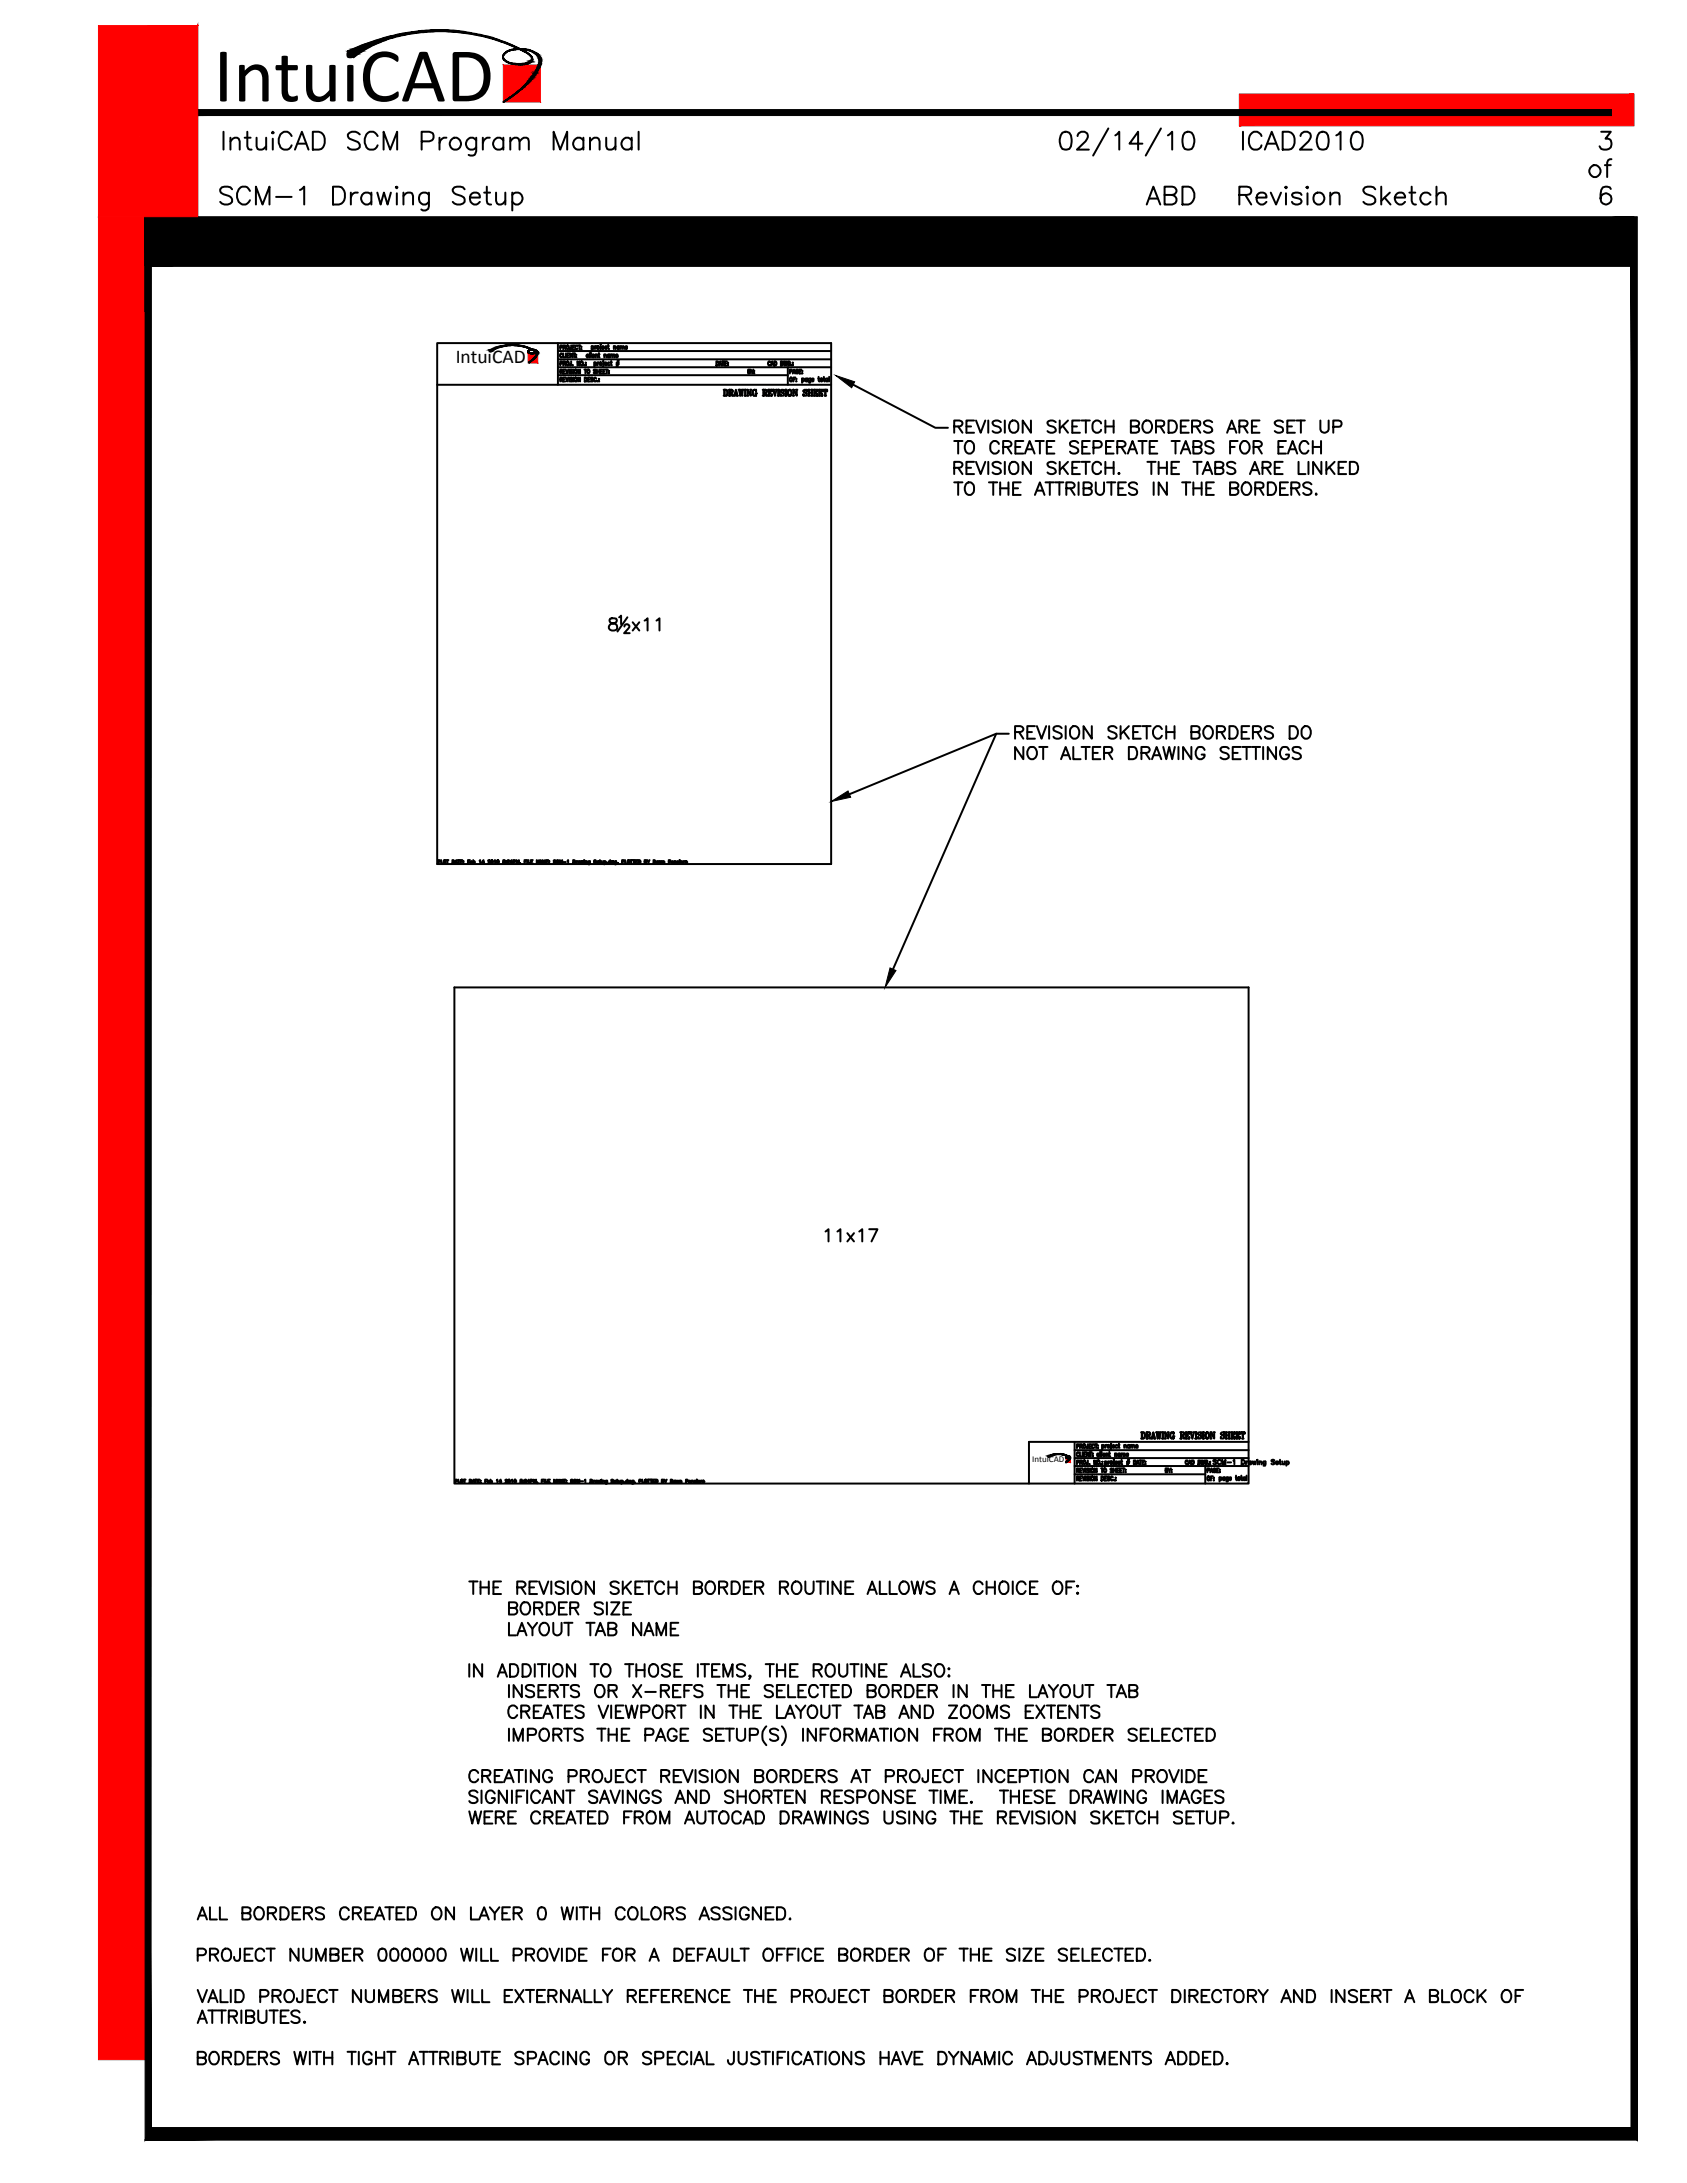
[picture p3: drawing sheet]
<svg xmlns="http://www.w3.org/2000/svg" width="216mm" height="279mm" viewBox="0 0 216 279" stroke-linecap="round" stroke-linejoin="round" font-family="sans-serif">
<defs><g id="words">
<text font-size="10" x="27.3" y="13">IntuiCAD</text>
<text font-size="2.5" x="58.3" y="46.4">IntuiCAD</text>
<text font-size="1.1" x="132.1" y="187.1">IntuiCAD</text>
</g></defs>
<!-- layer: 0 -->
<g fill="none" stroke="#000" stroke-width=".25">
<path d="M28.6 16.9v2.2M29.5 18.1l.3-.3 .2-.2h.3l.3 .2 .1 .3v1M29.5 17.6v1.5M31.3 17.6h.8M31.7 16.9v1.8l.1 .4h.4M32.8 17.6v1.1l.2 .4h.5l.6-.4M34.1 17.6v1.5M34.9 16.9l.1 .1-.1 .1-.1-.1zM34.9 17.8v1.3M37.3 17.4a.79 .79 0 0 0-.7-.6 .79 .79 0 0 0-.8 .6 1.32 1.32 0 0 0 .3 1.7 .8 .8 0 0 0 1.2-.5M37.7 19.1l.9-2.2 .9 2.2M38.1 18.4h1.1"/>
<path d="M40 16.9h.8a1.31 1.31 0 0 1 .3 2.2h-1.1zM44.6 6.5a27.2 27.2 0 0 1 14.8-2.4 21.1 21.1 0 0 1 8.4 2.9 .58 .58 0 0 1 .3 .7 .58 .58 0 0 1-.5 .4l-.1 .1a3.6 3.6 0 0 1-3-.6 .78 .78 0 0 1 .5-1.1 4.4 4.4 0 0 1 3.9 .5 1.5 1.5 0 0 1 0 1.9 11.6 11.6 0 0 1-3.9 3.8l-.6 .4a11.7 11.7 0 0 0 3.8-3.4l.5-.8a1.43 1.43 0 0 0-.1-2 3.7 3.7 0 0 0-3.9-.2 .59 .59 0 0 0-.3 .6 .59 .59 0 0 0 .4 .5 3.3 3.3 0 0 0 3.2-.1 .44 .44 0 0 0-.2-.7 18.2 18.2 0 0 0-4.9-2.1 23.4 23.4 0 0 0-14 .4 13.7 13.7 0 0 0-3.7 2zM46 17.2a.98 .98 0 0 0-1.5 0 .52 .52 0 0 0 .4 .6l.7 .3a.63 .63 0 0 1 .4 .8 1.07 1.07 0 0 1-1.5 0M48.3 17.4a.79 .79 0 0 0-.7-.6 .79 .79 0 0 0-.8 .6 1.33 1.33 0 0 0 .5 1.7h.7l.3-.5M49.1 19.1v-2.2l.8 2.2 .9-2.2v2.2M54 18.1h.9l.4-.1a.62 .62 0 0 0 .2-.7 .62 .62 0 0 0-.6-.4h-.9v2.2M56.2 17.6v1.5M57.1 17.6a.78 .78 0 0 0-.9 .7M60.9 17.6v1.8l-.1 .3a.61 .61 0 0 1-.8 .1M60.9 18a.75 .75 0 0 0-1.1-.1 .75 .75 0 0 0 .2 1.2 .72 .72 0 0 0 .9-.2M61.8 17.6v1.5M62.7 17.6a.78 .78 0 0 0-.9 .7"/>
<path d="M64.4 18a.75 .75 0 0 0-1.2-.1 .75 .75 0 0 0 .2 1.2 .72 .72 0 0 0 1-.2M64.4 17.6v1.5M65.3 18.1l.3-.3 .3-.2h.3l.2 .2 .1 .3v1M65.3 17.6v1.5M66.5 18.1l.5-.5h.4l.2 .2 .1 .3v1M70.9 19.1v-2.2l.8 2.2 .9-2.2v2.2M74.7 18a.75 .75 0 0 0-1.2-.1 .75 .75 0 0 0 .2 1.2 .72 .72 0 0 0 1-.2M74.7 17.6v1.5M75.5 18.1l.6-.5h.3l.2 .2 .1 .3v1M75.5 17.6v1.5M77.6 17.6v1.1l.1 .4h.6h.2l.3-.4M78.8 17.6v1.5"/>
<path d="M80.8 18a.75 .75 0 0 0-1.1-.1 .75 .75 0 0 0 .2 1.2 .72 .72 0 0 0 .9-.2M80.8 17.6v1.5M81.7 16.9v2.2M136 17a.72 .72 0 0 1 1.1 .3 2.14 2.14 0 0 1-.3 1.8 .8 .8 0 0 1-1.1-.4 1.75 1.75 0 0 1 .3-1.7zM137.9 17.4a.59 .59 0 0 1 .5-.5h.4a.56 .56 0 0 1 .3 .9l-.2 .3-1.1 1h1.5M141.8 16.4l-1.9 3.5M142.7 17.3l.5-.4v2.2M146.2 18.4h-1.6l1.1-1.5v2.2M148.6 16.4l-2 3.5M149.5 17.3l.5-.4v2.2M151.6 17a.72 .72 0 0 1 1.1 .3 1.78 1.78 0 0 1-.2 1.8 .8 .8 0 0 1-1.1-.4 2.09 2.09 0 0 1 .2-1.7zM159.1 16.9v2.2"/>
<path d="M161.4 17.4a.83 .83 0 0 0-.9-.5 .83 .83 0 0 0-.7 .9 1.21 1.21 0 0 0 .7 1.3 .77 .77 0 0 0 .9-.5M161.9 19.1l.9-2.2 .8 2.2M162.2 18.4h1.1M164.2 16.9h.7a1.31 1.31 0 0 1 .4 2.2h-1.1zM166.4 17.4a.59 .59 0 0 1 .5-.5h.4a.56 .56 0 0 1 .4 .9l-.2 .3-1.1 1h1.5M168.9 17a.72 .72 0 0 1 1.1 .3 2.14 2.14 0 0 1-.3 1.8 .8 .8 0 0 1-1.1-.4 1.75 1.75 0 0 1 .3-1.7zM171 17.3l.3-.1 .3-.3v2.2M173.2 17a.72 .72 0 0 1 1.1 .3 1.96 1.96 0 0 1-.2 1.8 .76 .76 0 0 1-1.1-.4 1.75 1.75 0 0 1 .2-1.7zM204.9 16.9h1.2l-.6 .9h.3a.75 .75 0 0 1 .4 .9 .75 .75 0 0 1-.9 .4h-.4l-.2-.4M29.7 24.2a.98 .98 0 0 0-1.5 0 .52 .52 0 0 0 .4 .7l.7 .2a.57 .57 0 0 1 .2 .9 1.01 1.01 0 0 1-1.3-.2M32 24.4a.79 .79 0 0 0-.8-.5 .79 .79 0 0 0-.7 .5 1.29 1.29 0 0 0 .5 1.8 .87 .87 0 0 0 1-.6M32.8 26.2v-2.3l.8 2.3 .9-2.3v2.3"/>
<path d="M35.3 25.2h2M38.4 24.3l.5-.4v2.3M42.6 23.9h.8a1.09 1.09 0 0 1 .7 1.4 .96 .96 0 0 1-.7 .9h-.8zM44.9 24.7v1.5M45.8 24.7a.72 .72 0 0 0-.9 .6M47.5 24.9a.74 .74 0 0 0-1-.1 .74 .74 0 0 0-.2 1 .74 .74 0 0 0 1 .2l.2-.2M47.5 24.7v1.5M48.3 24.7l.4 1.5 .4-1.5 .5 1.5 .4-1.5M50.7 24l.1-.1 .1 .1-.1 .1zM50.8 24.7v1.5M51.6 25.1l.6-.4h.5l.2 .4v1.1M51.6 24.7v1.5"/>
<path d="M54.9 24.7v1.7a.59 .59 0 0 1-.4 .5 .59 .59 0 0 1-.6-.1M54.9 24.9a.7 .7 0 0 0-.9-.2 .7 .7 0 0 0-.4 .8 .67 .67 0 0 0 .5 .7 .67 .67 0 0 0 .8-.4M59.5 24.2a.98 .98 0 0 0-1.6 0 .62 .62 0 0 0 .5 .7l.6 .2 .4 .2 .1 .5a.98 .98 0 0 1-1.6 0M60.1 25.3h1.3a.52 .52 0 0 0-.4-.6 .77 .77 0 0 0-.9 .7 .77 .77 0 0 0 .9 .8l.4-.4M62 24.7h.7M62.3 23.9v1.8l.1 .3 .5 .2M63.5 24.7v1l.1 .3 .2 .2h.3l.3-.2 .3-.3M64.7 24.7v1.5M65.6 24.9a.74 .74 0 0 1 1-.1 .74 .74 0 0 1 .2 1 .74 .74 0 0 1-1 .2l-.2-.2M65.6 24.7v2.2M146.8 26.2l.8-2.3 .9 2.3M147.1 25.4h1.1"/>
<path d="M149 24.9h1a.53 .53 0 0 0 .5-.2 .53 .53 0 0 0-.1-.6l-.4-.2h-1v2.3h1a.62 .62 0 0 0 .6-.6 .62 .62 0 0 0-.6-.7M151.3 23.9h.8a1.22 1.22 0 0 1 .8 1.1 1.22 1.22 0 0 1-.8 1.2h-.8zM158.6 24.9h1.3a.56 .56 0 0 0 0-.9l-1.3-.1v2.3M159.4 24.9l.7 1.3M160.8 25.3h1.3a.52 .52 0 0 0-.4-.6 .77 .77 0 0 0-.9 .7 .77 .77 0 0 0 .9 .8l.4-.4M162.6 24.7l.7 1.5 .6-1.5M164.6 23.9l.1 .1-.1 .1-.1-.1zM164.6 24.7v1.5M166.6 24.9l-.2-.2h-.3h-.6l-.2 .2 .2 .3 .9 .3 .2 .3a.71 .71 0 0 1-1.3 0M167.2 24l.1-.1 .1 .1-.1 .1zM167.3 24.7v1.5M168.2 24.9a.74 .74 0 0 1 1-.1 .74 .74 0 0 1 .2 1 .74 .74 0 0 1-1 .2 .93 .93 0 0 1-.2-1.1z"/>
<path d="M170.3 25.1l.5-.4h.6v.4v1.1M170.3 24.7v1.5M176 24.2a.98 .98 0 0 0-1.5 0 .62 .62 0 0 0 .4 .7l.7 .2a.57 .57 0 0 1 .2 .9 1.01 1.01 0 0 1-1.3-.2M176.8 23.9v2.3M177.2 25.3l.8 .9M177.9 24.7l-1.1 1M178.5 25.3h1.3a.61 .61 0 0 0-.7-.6 .76 .76 0 0 0-.6 1 .76 .76 0 0 0 1.1 .3l.2-.2M180.4 24.7h.7M180.7 23.9v1.8l.1 .3 .4 .2M183.1 24.9a.74 .74 0 0 0-1-.1 .74 .74 0 0 0-.2 1 .74 .74 0 0 0 1 .2l.2-.2M183.8 25.1a.76 .76 0 0 1 1.1-.4l.1 .4v1.1M183.8 23.9v2.3"/>
<path d="M203.5 21.5a.74 .74 0 0 1 1.2-.1 .74 .74 0 0 1-.2 1.1 .73 .73 0 0 1-.9-.1 .73 .73 0 0 1-.1-.9zM205.4 21.1h.7M206.1 24.2a.7 .7 0 0 0-1.2 .1l-.1 .6 .1 .9a.7 .7 0 0 0 1.2 .2 .7 .7 0 0 0-.3-1.1 .7 .7 0 0 0-1 .5M206.2 20.4l-.4 .1-.1 .3v1.9M56 43.9h50.4v66.7h-50.4zM56 49.2h50.4M62.6 44.8l1.6-.5 1.4-.2 1.5 .2 1.2 .5a.2 .2 0 0 1 .2 .3 .2 .2 0 0 1-.3 .1 .54 .54 0 0 1-.6-.2l.2-.2h.4a.45 .45 0 0 1 .5 .1 .45 .45 0 0 1 0 .6l-.4 .4-.7 .6 .5-.4 .4-.5a.5 .5 0 0 0 .2-.6 .5 .5 0 0 0-.6-.2 .32 .32 0 0 0-.5 .3l.2 .1a.56 .56 0 0 0 .7-.2l-.5-.3-.7-.3-1.5-.2-1.6 .1-.5 .2-.9 .5zM71.4 44.9h35M71.4 46h35M71.4 47h35M71.4 48h29.4M71.4 43.9v5.3"/>
<path d="M71.7 47.6h.2l.1-.3h-.3v.5M71.7 46.5h.3v-.2l-.3-.1v.6M71.7 44.5l.3-.1-.1-.2h-.2v.5M71.7 48.6l.3-.1v-.1l-.3-.1v.5M71.8 47.6l.2 .2M71.8 48.6l.2 .2M72 45.4l-.1-.2a.25 .25 0 0 0-.3 .3 .25 .25 0 0 0 .3 .2l.1-.1M72.1 46.5h.2v-.3h-.2v.6M72.1 44.4h.2v-.2h-.2v.5M72.1 45.2v.5h.2M72.1 47.6h.1M72.1 48.6h.1"/>
<path d="M72.2 46.5l.2 .3M72.2 44.4l.2 .3M72.3 47.3h-.2v.5h.2M72.3 48.3h-.2v.5h.2M72.4 47.3l.2 .5 .1-.5M72.4 48.3l.2 .5 .1-.5M72.4 45.2v.5M72.6 46.3v-.1a.26 .26 0 0 1 .2 .3 .26 .26 0 0 1-.2 .3l-.1-.1v-.3zM72.6 44.2h.1a.25 .25 0 0 1 .1 .3 .25 .25 0 0 1-.2 .2l-.1-.1v-.3zM72.6 45.5h.2M72.8 45.2h-.2v.5h.2M72.8 47.3v.5"/>
<path d="M72.8 48.3v.5M73.1 46.2v.5l-.1 .1-.1-.2M73.1 44.2v.5h-.1l-.1-.2M73.3 47.3h-.3v.2l.3 .1-.2 .2-.1-.1M73.3 46.7v.1zM73.3 45.2v.5l-.3-.5v.5M73.3 48.4l-.2-.1-.1 .1 .3 .3-.1 .1h-.2M73.3 44.4h.1M73.3 45.2h.3M73.4 47.3v.5M73.4 48.3v.5M73.5 45.2v.5"/>
<path d="M73.5 44.2h-.2v.5h.2M73.6 47.3a.23 .23 0 0 1 .3 .3 .23 .23 0 0 1-.3 .2l-.1-.2zM73.6 48.4v-.1a.24 .24 0 0 1 .3 .3 .24 .24 0 0 1-.3 .2l-.1-.3zM73.7 45.4h.1M73.7 45.7h.1M73.9 44.3l-.1-.1a.23 .23 0 0 0-.2 .3 .23 .23 0 0 0 .3 .2v-.1M74 44.2h.3M74.2 46.2v.6l-.3-.6v.6M74.2 44.2v.5M74.2 47.3v.5l-.2-.5v.5M74.2 48.3v.5l-.2-.5v.5M74.4 46.3v-.1a.25 .25 0 0 1 .2 .3 .25 .25 0 0 1-.2 .3l-.1-.2z"/>
<path d="M74.4 44.4h.1M74.4 44.7h.1M74.8 46.7h.1M74.8 47.3h.2M74.8 48.3a.26 .26 0 0 1 .3 .3 .26 .26 0 0 1-.3 .2zM74.9 47.3v.5M75 46.4v.1zM75 46.7v.1zM75.2 47.3h.1a.23 .23 0 0 1 .2 .3 .23 .23 0 0 1-.3 .2l-.1-.2zM75.3 48.6h.1M75.3 45.4a.18 .18 0 0 0-.3 .2 .17 .17 0 0 0 .3 .1v-.1M75.5 45.2v.5"/>
<path d="M75.5 48.3h-.2v.5h.2M75.6 45.2h.1M75.6 45.4v.3M75.7 44.4a.18 .18 0 0 1 .3 .1 .18 .18 0 0 1-.2 .2l-.1-.1M75.7 44.3v.6M75.8 45.5h.3l-.1-.1a.19 .19 0 0 0-.2 .2 .19 .19 0 0 0 .2 .1l.1-.1M75.9 48.4l-.1-.1-.2 .1 .3 .3-.1 .1h-.2M76.1 46.5v-.1a.18 .18 0 0 1 .2 .2 .18 .18 0 0 1-.2 .1M76.1 46.4v.6M76.1 44.3v.4M76.2 45.5l.1-.1h.1v.3M76.2 45.4v.3"/>
<path d="M76.3 47.3h-.3l.3 .3-.2 .2-.1-.1M76.3 44.3l-.2 .2M76.3 48.4a.15 .15 0 0 0-.2-.1 .15 .15 0 0 0-.1 .2l.1 .3h.1l.1-.1M76.4 47.6h.3M76.4 47.3v.5M76.4 48.8h.1M76.5 46.4v.4M76.6 45.4h.1M76.7 46.4l-.2 .1M76.7 45.2v.5M76.7 48.5h.1M76.7 48.8h.1"/>
<path d="M76.7 47.3v.5M76.8 47.6h.2M76.9 44.1h.1M76.9 44.3v.5l-.1 .1M77 44.5h.3l-.1-.2a.17 .17 0 0 0-.2 .2 .17 .17 0 0 0 .2 .2l.1-.1M77.1 47.3h-.3v.5h.3M77.2 46.2h.1M77.2 46.4v.5l-.1 .1M77.2 47.6h.2M77.3 45.5l.2-.1 .1 .3M77.3 45.4v.3M77.4 46.5h.2v-.1a.17 .17 0 0 0-.2 .2 .17 .17 0 0 0 .2 .1"/>
<path d="M77.5 47.3h-.3v.5h.3M77.5 47.3h.3M77.7 44.4l-.1-.1a.19 .19 0 0 0-.2 .2 .19 .19 0 0 0 .2 .2l.1-.1M77.7 47.3v.5M77.8 44.3h.1M77.8 44.1v.5l.2 .1M77.9 47.5h.1M77.9 47.8h.1M78 45.4h-.1a.19 .19 0 0 0-.2 .2 .19 .19 0 0 0 .3 .1v-.1M78 45.4v.3M78 46.5a.18 .18 0 0 0-.2 0 .18 .18 0 0 0 0 .2 .18 .18 0 0 0 .2 0M78.1 46.4h.2"/>
<path d="M78.2 45.5l.1-.1 .1 .3M78.2 45.4v.3M78.2 46.2v.6h.1M78.4 45.5l.1-.1h.1v.3M78.6 44.4v-.1h.2v.4M78.6 44.3v.4M78.8 45.5h.3l-.1-.1a.19 .19 0 0 0-.2 .2 .19 .19 0 0 0 .2 .1l.1-.1M78.9 46.6h.3M78.9 46.5h.3M79.1 46.1l-.2 .9M79.2 44.4l-.1-.1a.19 .19 0 0 0-.2 .2 .19 .19 0 0 0 .2 .2l.1-.1M79.2 46.1l-.2 .9"/>
<path d="M79.2 44.3v.4M79.4 44.4l.1-.1 .1 .4M79.4 44.3v.4M79.6 44.4l.1-.1h.1l.1 .4M80 44.5h.2v-.2a.18 .18 0 0 0-.2 .2 .18 .18 0 0 0 .2 .2v-.1M91.7 46.2a.28 .28 0 0 1 .3 .3 .28 .28 0 0 1-.3 .3zM92.1 46.8l.1-.6 .2 .6M92.1 46.6h.2M92.4 46.2h.3M92.5 46.2v.6M92.6 49.9h.3a.44 .44 0 0 1 0 .7h-.3M92.7 49.9v.7"/>
<path d="M92.8 46.5h.1M92.9 49.9a.5 .5 0 0 1 0 .7M93 46.2h-.2v.6h.2M93.2 46.4v.1zM93.2 46.7v.1zM93.3 49.9h.3l.2 .1-.1 .2-.3 .1M93.3 50.6h.2M93.4 49.9v.7v-.7M93.5 50.3l.2 .3h.1M93.6 50.3l.1 .3h.1M93.6 49.9l.2 .1-.2 .3M93.9 50.6h.2"/>
<path d="M94 50.6l.2-.7 .2 .7M94 50.4h.3M94.2 50l.1 .6M94.3 50.6h.1M94.5 49.9h.2M94.6 49.9l.1 .7 .2-.7 .1 .7 .1-.7M94.6 49.9l.1 .6M94.9 49.9l.1 .6M95 49.9h.2M95.3 50.6h.2M95.3 49.9h.2M95.4 49.9v.7"/>
<path d="M95.6 50.6h.2M95.6 49.9h.1M95.7 47.6l.3-.1v-.2h-.3v.5h.3l-.1-.2M96 49.9h.2M96.1 47.3l.2 .3v.2M96.1 50.6l-.4-.7v.7M96.1 49.9v.7l-.4-.6M96.4 47.3l-.1 .3M96.5 47.5h.1M96.5 47.8h.1M96.5 49.9a.44 .44 0 0 0 0 .7M96.7 50.3h.2"/>
<path d="M96.8 50v.1v-.2v.1l-.2-.1a.41 .41 0 0 0-.3 .4 .41 .41 0 0 0 .3 .3h.2M96.8 50.3v.3v-.3M97.6 49.9h.4l.2 .1-.1 .2-.4 .1M97.6 50.6h.2M97.7 49.9v.7v-.7M97.9 50.3l.2 .3h.1M97.9 50.3l.1 .3h.2M98 49.9l.1 .1-.1 .3M98.3 49.9h.5v.2l-.1-.2M98.3 50.6h.5v-.2l-.1 .2M98.4 49.9v.7M98.4 50.3h.2"/>
<path d="M98.6 46.4l-.1-.2a.25 .25 0 0 0-.2 .3 .25 .25 0 0 0 .2 .3l.1-.1M98.6 50.1v.3M98.7 46.8l.1-.6 .2 .6M98.7 46.6h.2M98.9 49.9h.2M99 49.9l.2 .7 .2-.7M99 49.9l.2 .7M99.1 46.2a.28 .28 0 0 1 .3 .3 .28 .28 0 0 1-.3 .3zM99.3 49.9h.1M99.5 50.6h.2M99.5 49.9h.2M99.6 49.9v.7v-.7"/>
<path d="M99.9 50.1l.4 .3v.2h-.3l-.1-.2v.2M99.9 46.2a.28 .28 0 0 1 .3 .3 .28 .28 0 0 1-.3 .3zM100.3 50v-.1v.2l-.2-.2h-.2v.2v.1l.4 .2M100.3 46.2l.1 .6 .1-.6 .1 .6 .1-.6M100.5 50.6h.2M100.5 49.9h.2M100.6 49.9v.7v-.7M100.8 47v2.2M101 49.9a.45 .45 0 0 0 0 .7h.1a.41 .41 0 0 0 .2-.4 .41 .41 0 0 0-.3-.3 .51 .51 0 0 0 0 .7M101.1 47.6h.2v-.3h-.2v.5M101.1 49.9a.51 .51 0 0 1 0 .7M101.1 46.4a.17 .17 0 0 0-.2-.2 .17 .17 0 0 0-.1 .3v.1a.17 .17 0 0 0 .2 .2 .17 .17 0 0 0 .1-.2h-.1"/>
<path d="M101.2 48.4v-.1a.32 .32 0 0 1 .1 .5 .25 .25 0 0 1-.2-.2 .25 .25 0 0 1 .1-.2zM101.2 46.7v.1zM101.5 46.4h.1M101.5 46.7h.1M101.5 47.8l.1-.5 .2 .5M101.5 50.6h.1M101.5 49.9h.1l.4 .7M101.5 47.6h.2M101.5 48.6h.2M101.5 49.9v.7M101.8 48.3h-.3v.5M101.8 49.9h.3"/>
<path d="M101.9 48.5h.1M101.9 48.8h.1M102 49.9v.7l-.4-.6M102.1 47.4a.15 .15 0 0 0-.1-.1 .15 .15 0 0 0-.2 .2l.2 .3 .1-.1v-.1M102.3 47.6h.1M102.6 47.3h-.3v.5h.3M102.7 47.5h.1M102.7 47.8h.1M102.6 48.5a.18 .18 0 0 1 .3 0 .18 .18 0 0 1 0 .2 .18 .18 0 0 1-.3 0M102.6 48.4v.6M102.8 50.1l.4 .2v.3h-.3l-.1-.2v.2h.1M103.2 50v-.1v.2v-.1a.2 .2 0 0 0-.3-.1 .2 .2 0 0 0 0 .3l.3 .2"/>
<path d="M103.3 48.5l-.1-.1a.17 .17 0 0 0-.1 .2 .17 .17 0 0 0 .2 .2v-.1M103.3 48.4v.4M103.4 50.6h.2M103.4 49.9h.2M103.5 49.9v.7M103.5 50.3h.4M103.7 48.4v.5v.1h-.2M103.7 48.5a.18 .18 0 0 0-.2 0 .18 .18 0 0 0 0 .2 .18 .18 0 0 0 .2 0M103.8 50.6h.2M103.8 49.9h.2M103.9 48.6h.2v-.2a.17 .17 0 0 0-.2 .2 .17 .17 0 0 0 .2 .1M103.9 49.9v.7"/>
<path d="M104.1 49.9h.5v.2v-.2M104.1 50.6h.5v-.2v.2M104.2 49.9v.7M104.3 50.3h.1M104.3 49.9v.7M104.4 50.1v.3M104.7 48.4h.1M104.8 48.2v.5l.1 .1M104.8 49.9h.4v.2v-.2M104.8 50.6h.4v-.2v.2M104.8 49.9v.7M104.9 50.3h.2"/>
<path d="M104.9 49.9v.7M105.1 50.1v.3M105.4 48.4h.1M105.4 48.2v.5l.2 .1M105.4 49.9v.2v-.2h.5v.2l-.1-.2M105.5 50.6h.2M105.6 49.9v.7M105.9 48.5a.18 .18 0 0 0-.2 0 .18 .18 0 0 0 0 .2 .18 .18 0 0 0 .2 0M105.9 48.4v.4M106.1 48.2v.6M56.1 110.3h.2v-.1l-.2-.1v.4M56.5 110.1v.4h.2"/>
<path d="M56.8 110.1a.18 .18 0 0 1 .3 .2 .18 .18 0 0 1-.3 .2v-.2zM57.1 110.1h.3M57.3 110.1v.4M57.9 110.1h.1a.22 .22 0 0 1 .1 .2 .22 .22 0 0 1-.2 .2zM58.2 110.5l.2-.4 .1 .4M58.3 110.4h.2M58.6 110.1h.2M58.7 110.1v.4M58.9 110.3h.2M59.2 110.1h-.3v.4h.3M59.3 110.2h.1M59.3 110.5h.1"/>
<path d="M59.9 110.3h.1M60.1 110.1h-.2v.4M60.2 110.3h.2a.14 .14 0 0 0-.2 0 .14 .14 0 0 0 0 .2 .14 .14 0 0 0 .2-.1M60.6 110.3a.12 .12 0 0 1 .1 0 .12 .12 0 0 1 0 .1 .12 .12 0 0 1-.1 0M60.6 110.1v.4M61.4 110.2l.1-.1v.4M62 110.4h-.3l.2-.3v.4M62.5 110.2l.1-.1h.1l-.2 .4h.2M63.3 110.2l.1-.1v.4M64.6 110.1h-.2v.2a.14 .14 0 0 1 .2 0 .14 .14 0 0 1 0 .2h-.1l-.1-.1M64.8 110.2h.1M64.8 110.5h.1"/>
<path d="M64.9 110.2l.1-.1 .2 .1-.3 .3h.3M65.6 110.4h-.3l.2-.3v.4M65.7 110.3h.2l.1-.1-.3-.1v.4M66.1 110.5v-.4l.1 .4 .2-.4v.4M66.6 110.5h-.1M67.1 110.3h.2M67.4 110.1h-.3v.4M67.5 110.1v.4M67.6 110.1v.4h.2M67.9 110.3h.2M68.2 110.1h-.3v.4h.3M69 110.1v.4l-.3-.4v.4"/>
<path d="M69.1 110.5l.1-.4 .2 .4M69.1 110.4h.2M69.5 110.5v-.4l.1 .4 .2-.4v.4M69.9 110.3h.1M70.2 110.1h-.3v.4h.3M70.3 110.2h.1M70.3 110.5h.1M71.1 110.2l-.1-.1h-.1v.1l.2 .1v.1l-.1 .1-.1-.1M71.5 110.2a.16 .16 0 0 0-.2 0 .16 .16 0 0 0 0 .2 .16 .16 0 0 0 .2 0M71.7 110.5v-.4l.1 .4 .2-.4v.4M72.1 110.3h.3M72.6 110.2l.1-.1v.4"/>
<path d="M73.3 110.1l.3 .1v.2l-.1 .1h-.2zM73.8 110.2v.3M73.9 110.2l-.1 .1M74.2 110.3a.12 .12 0 0 0-.2 0 .12 .12 0 0 0 0 .1 .12 .12 0 0 0 .2 0M74.2 110.2v.3M74.3 110.2l.1 .3 .1-.3 .1 .3v-.3M74.7 110.1h.1M74.8 110.3v.2M74.9 110.3l.1-.1 .1 .1v.2M74.9 110.2v.3M75.5 110.2v.3l-.2 .1M75.5 110.3a.14 .14 0 0 0-.2 0 .14 .14 0 0 0 0 .2 .14 .14 0 0 0 .2-.1"/>
<path d="M76.3 110.2l-.1-.1h-.1l-.1 .1 .2 .1 .1 .1-.1 .1-.2-.1M76.4 110.3h.2a.14 .14 0 0 0-.2 0 .14 .14 0 0 0 .2 .2v-.1M76.7 110.2h.2M76.8 110.1v.4h.1M77 110.2v.3h.1l.1-.1M77.2 110.2v.3M77.3 110.3a.14 .14 0 0 1 .2 0 .14 .14 0 0 1 0 .2 .14 .14 0 0 1-.2-.1M77.3 110.2v.4M77.7 110.5h.1M78.1 110.3a.12 .12 0 0 0-.2 0 .12 .12 0 0 0 0 .1 .12 .12 0 0 0 .2 0M78.1 110.1v.4M78.2 110.2l.1 .3 .1-.3 .1 .3v-.3"/>
<path d="M78.9 110.2v.4h-.2M78.9 110.3a.14 .14 0 0 0-.2 0 .14 .14 0 0 0 0 .2l.2-.1M79.1 110.5h-.1M79.6 110.3h.2l.1-.2h-.3v.4M80 110.1v.4h.2M80.4 110.1a.18 .18 0 0 1 .2 .2 .18 .18 0 0 1-.3 .1v-.1zM80.7 110.1h.6M80.8 110.1v.4M81.1 110.1v.4M81.4 110.3h.1M81.6 110.1h-.2v.4h.2M81.7 110.1h.2a.24 .24 0 0 1 .1 .2 .24 .24 0 0 1-.1 .2h-.2z"/>
<path d="M82.5 110.3h.2v-.2h-.2v.4h.2v-.2M82.8 110.1l.2 .2v.2M83.1 110.1l-.1 .2M83.6 110.1h.2a.22 .22 0 0 1 .1 .2 .22 .22 0 0 1-.3 .2zM84.2 110.3a.12 .12 0 0 0-.1 0 .12 .12 0 0 0 0 .1 .12 .12 0 0 0 .1 0M84.2 110.2v.3M84.4 110.2v.3l.1-.3 .1 .3 .1-.3M84.8 110.3l.1-.1 .1 .1v.2M84.8 110.2v.3M85.6 110.3h.2v-.1l-.2-.1v.4M85.9 110.3h.3a.14 .14 0 0 0-.2 0 .14 .14 0 0 0 0 .2 .14 .14 0 0 0 .2-.1M86.3 110.3l.2-.1v.3"/>
<path d="M86.3 110.2v.3M86.9 110.3l-.1-.1-.2 .1 .3 .1-.1 .1-.2-.1M87 110.1h.1M87 110.3v.2M87.1 110.3h.2a.14 .14 0 0 0-.2 0 .14 .14 0 0 0 .1 .2l.1-.1M87.5 110.2v.3M87.6 110.2l-.1 .1M58.2 126.4h101.6v63.5h-101.6zM58.3 189.6h.2v-.1l-.2-.1v.4M58.7 189.4v.4h.2M59.3 189.4h.3M59.5 189.4v.4"/>
<path d="M60.1 189.4h.1a.21 .21 0 0 1 .2 .2 .21 .21 0 0 1-.2 .2h-.1zM60.4 189.8l.2-.4 .1 .4M60.5 189.6h.2M60.8 189.4h.2M60.9 189.4v.4M61.2 189.6h.1M61.4 189.4h-.2v.4h.2M61.5 189.5h.1M61.5 189.8h.1M62.1 189.6h.1M62.3 189.4h-.2v.4M62.4 189.6h.2a.14 .14 0 0 0-.2-.1 .15 .15 0 0 0 0 .3 .14 .14 0 0 0 .2-.1"/>
<path d="M62.8 189.6a.12 .12 0 0 1 .1 0 .12 .12 0 0 1 0 .1 .12 .12 0 0 1-.1 0M62.8 189.4v.4M63.6 189.5l.1-.1v.4M64.2 189.6h-.3l.2-.2v.4M64.7 189.5l.1-.1h.1v.1l-.2 .3h.2M65.5 189.5l.1-.1v.4M66.8 189.4h-.2v.1a.14 .14 0 0 1 .2 .1 .14 .14 0 0 1 0 .2l-.2-.1M67 189.5h.1M67 189.8h.1M67.1 189.5l.1-.1 .2 .1-.3 .3h.3M67.8 189.6h-.3l.2-.2v.4M67.9 189.6h.2l.1-.1-.3-.1v.4"/>
<path d="M68.3 189.8v-.4l.1 .4 .2-.4v.4M68.8 189.8h-.1M69.3 189.6h.2M69.6 189.4h-.3v.4M69.7 189.4v.4M69.8 189.4v.4h.2M70.1 189.6h.2M70.4 189.4h-.3v.4h.3M71.2 189.4v.4l-.3-.4v.4M71.3 189.8l.1-.4 .2 .4M71.3 189.6h.2M71.7 189.8v-.4l.1 .4 .2-.4v.4"/>
<path d="M72.1 189.6h.1M72.4 189.4h-.3v.4h.3M72.5 189.5h.1M72.5 189.8h.1M73.3 189.4h-.2l.2 .3h-.2M73.7 189.5a.15 .15 0 0 0-.2 0 .15 .15 0 0 0 0 .2 .15 .15 0 0 0 .2 0M73.9 189.8v-.4l.1 .4 .2-.4v.4M74.3 189.6h.3M74.8 189.5l.1-.1v.4M75.6 189.4a.24 .24 0 0 1 .2 .1 .24 .24 0 0 1 0 .3h-.2zM76 189.5v.3M76.1 189.5l-.1 .1"/>
<path d="M76.4 189.6a.12 .12 0 0 0-.2 0 .12 .12 0 0 0 0 .1 .12 .12 0 0 0 .2 0M76.4 189.5v.3M76.5 189.5l.1 .3 .1-.3 .1 .3v-.3M76.9 189.4h.1M77 189.5v.3M77.1 189.6l.2-.1v.3M77.1 189.5v.3M77.7 189.5v.3l-.1 .1h-.1M77.7 189.6a.12 .12 0 0 0-.2 0 .12 .12 0 0 0 0 .2l.2-.1M78.5 189.4h-.3l.3 .3h-.3M78.6 189.6h.2v-.1a.14 .14 0 0 0-.2 .1 .14 .14 0 0 0 0 .2l.2-.1M78.9 189.5h.2"/>
<path d="M79 189.4v.4h.1M79.2 189.5v.3l.2-.1M79.4 189.5v.3M79.5 189.6a.14 .14 0 0 1 .2-.1 .15 .15 0 0 1 0 .3 .14 .14 0 0 1-.2-.1M79.5 189.5v.4M79.9 189.8h.1M80.3 189.6a.12 .12 0 0 0-.2 0 .12 .12 0 0 0 0 .1 .12 .12 0 0 0 .2 0M80.3 189.4v.4M80.4 189.5l.1 .3 .1-.3 .1 .3v-.3M81.1 189.5v.4h-.2M81.1 189.6v-.1a.12 .12 0 0 0-.2 .1 .12 .12 0 0 0 0 .2l.2-.1M81.3 189.8h-.1"/>
<path d="M81.8 189.6h.2l.1-.2h-.3v.4M82.2 189.4v.4h.3M82.9 189.4h.3M83 189.4v.4M83.2 189.4h.3M83.3 189.4v.4M83.6 189.6h.1M83.8 189.4h-.2v.4h.2M83.9 189.4h.2a.21 .21 0 0 1 .1 .2 .21 .21 0 0 1-.1 .2h-.2zM84.7 189.6l.2-.1v-.1h-.2v.4h.2v-.2M85 189.4l.2 .2v.2M85.3 189.4l-.1 .2"/>
<path d="M85.8 189.4h.2a.21 .21 0 0 1 .1 .2 .21 .21 0 0 1-.1 .2h-.2zM86.4 189.6a.12 .12 0 0 0-.2 0 .12 .12 0 0 0 .1 .2l.1-.1M86.4 189.5v.3M86.6 189.5v.3l.1-.3 .1 .3 .1-.3M87 189.6l.2-.1v.3M87 189.5v.3M87.8 189.6h.2v-.1l-.2-.1v.4M88.1 189.6h.3a.14 .14 0 0 0-.2-.1 .15 .15 0 0 0 0 .3 .14 .14 0 0 0 .2-.1M88.5 189.6l.2-.1v.3M88.5 189.5v.3M89.1 189.6l-.1-.1h-.2l.3 .2h-.3M89.2 189.4h.1"/>
<path d="M89.2 189.5v.3M89.3 189.6h.3l-.1-.1a.12 .12 0 0 0-.1 .1 .12 .12 0 0 0 0 .2l.2-.1M89.7 189.5v.3M89.8 189.5l-.1 .1M134.1 186.4l.9-.3h.9l.6 .2 .3 .2a.2 .2 0 0 1-.2 .1 .2 .2 0 0 1-.1-.2 .29 .29 0 0 1 .3 0 .29 .29 0 0 1 .1 .3l-.5 .5 .3-.2a.34 .34 0 0 0 .1-.6h-.1a.15 .15 0 0 0-.2 0 .15 .15 0 0 0 0 .2 .15 .15 0 0 0 .2 0l.1-.1-.5-.3-.5-.1h-.7l-.5 .1-.4 .3zM137.5 185.6h22.3M137.5 186.6h22.3M137.5 187.6h22.3M137.5 188.7h16.7M137.5 184.5v5.4M137.8 188.2l.3-.1v-.1l-.3-.1v.5M137.8 187.2l.3-.1-.1-.2h-.2v.5"/>
<path d="M137.8 185.1h.2l.1-.2-.3-.1v.5M137.8 189.2h.3l-.1-.3h-.2v.6M138 188.2l.1 .2M138 189.2l.1 .3M138.1 186l-.1-.1a.25 .25 0 0 0-.2 .2 .25 .25 0 0 0 .2 .3l.1-.1M138.2 187.1h.3v-.2h-.3v.5M138.2 185.1h.3v-.3h-.3v.5M138.2 185.9v.5h.3M138.2 188.2h.2M138.2 189.2h.2M138.4 187.1l.1 .3M138.4 185.1l.1 .2"/>
<path d="M138.5 187.9h-.3v.5h.3M138.5 188.9h-.3v.6h.3M138.5 187.9l.2 .5 .1-.5M138.5 188.9l.2 .6 .1-.6M138.5 185.9v.5M138.7 187l.1-.1a.24 .24 0 0 1 .1 .3 .24 .24 0 0 1-.2 .2l-.1-.1zM138.7 184.8a.26 .26 0 0 1 .2 .3 .26 .26 0 0 1-.2 .2l-.1-.1zM138.7 186.1h.2M139 185.9h-.3v.5h.3M139 187.9v.5M139 188.9v.6M139.2 186.9v.5h-.1v-.1"/>
<path d="M139.2 184.8v.5h-.1v-.1M139.4 188l-.1-.1-.2 .1 .3 .3-.1 .1h-.2M139.4 187.4h.1M139.4 185.9v.5l-.3-.5v.5M139.4 189l-.1-.1-.2 .1 .3 .3-.1 .2-.2-.1M139.4 185.1h.2M139.5 185.9h.2M139.5 187.9v.5M139.5 188.9v.6M139.6 185.9v.5M139.6 184.8h-.2v.5h.2M139.7 188l.1-.1a.24 .24 0 0 1 .2 .3 .24 .24 0 0 1-.3 .2z"/>
<path d="M139.7 189l.1-.1a.25 .25 0 0 1 .2 .3 .25 .25 0 0 1-.3 .3l-.1-.2zM139.9 186v.1zM139.9 186.3v.1zM140.1 185a.17 .17 0 0 0-.2-.2 .18 .18 0 0 0-.2 .3 .17 .17 0 0 0 .2 .2 .17 .17 0 0 0 .2-.1M140.1 184.8h.3M140.3 186.9v.5l-.3-.5v.5M140.3 184.8v.5M140.4 187.9v.5l-.3-.5v.5M140.4 188.9v.6l-.3-.6v.6M140.4 187l.1-.1a.23 .23 0 0 1 .3 .3 .23 .23 0 0 1-.3 .2l-.1-.2zM140.5 185h.1M140.5 185.3h.1"/>
<path d="M140.7 186.1l-.1-.1a.17 .17 0 0 0-.2 .2 .17 .17 0 0 0 .2 .2l.1-.1M140.8 185.8v.6M140.9 187.4h.1M140.9 187.9h.3M141 185.9h.1M141 188.9a.28 .28 0 0 1 .3 .3 .28 .28 0 0 1-.3 .3zM141 186v.4M141 185l.1-.1a.18 .18 0 0 1 .2 .3 .18 .18 0 0 1-.3 .1M141 184.9v.6M141 187.9v.5M141.1 187.1h.1M141.1 187.4h.1"/>
<path d="M141.1 186.2h.3l-.1-.2a.17 .17 0 0 0-.2 .2 .17 .17 0 0 0 .2 .2l.1-.1M141.3 188l.1-.1a.24 .24 0 0 1 .2 .3 .24 .24 0 0 1-.3 .2zM141.4 189.2h.1M141.4 187.1l.1-.1a.17 .17 0 0 1 .2 .2 .17 .17 0 0 1-.2 .2l-.1-.1M141.4 187v.6M141.5 184.9v.4M141.5 186.1l.3-.1v.4M141.5 186v.4M141.6 184.9l-.1 .2M141.6 188.9h-.2v.6h.2M141.8 187v.4M141.9 186h.2"/>
<path d="M142 187l-.2 .2M142 185.8v.5l.1 .1M142 189l-.1-.1-.2 .1 .3 .3-.1 .2-.2-.1M142.2 184.8h.1M142.2 185v.5h-.1M142.4 185.1h.2v-.1a.18 .18 0 0 0-.3 .2 .17 .17 0 0 0 .3 .1M142.4 188l-.1-.1-.2 .1v.1l.3 .1v.2h-.3M142.4 189.1a.15 .15 0 0 0-.2-.1 .15 .15 0 0 0-.1 .2v.1a.15 .15 0 0 0 .1 .2 .15 .15 0 0 0 .2-.1M142.5 188.2h.3M142.5 187.9v.5M142.6 186.8v.1zM142.6 187v.5l-.2 .1"/>
<path d="M142.6 189.5h.1M142.7 187.2h.3l-.1-.2a.18 .18 0 0 0-.2 .2 .18 .18 0 0 0 .3 .1M142.7 186.1l.2-.1v.4M142.7 186v.4M142.8 189.1v.1zM142.8 189.5h.1M142.8 187.9v.5M142.9 188.2h.2M143 185a.18 .18 0 0 0-.2 0 .18 .18 0 0 0 0 .3 .18 .18 0 0 0 .2 0M143.1 184.9h.2M143.2 184.8v.5h.1M143.2 187.9h-.3v.5h.3"/>
<path d="M143.3 186.1v-.1a.17 .17 0 0 0-.2 .2 .17 .17 0 0 0 .2 .2v-.1M143.3 188.2h.2M143.3 186v.4M143.4 187.1l-.1-.1a.17 .17 0 0 0-.2 .2 .17 .17 0 0 0 .2 .2l.1-.1M143.5 187h.1M143.5 186.1l.2-.1v.4M143.5 186v.4M143.5 186.8v.6h.1M143.6 187.9h-.3v.5h.3M143.7 187.9h.2M143.7 186.1l.3-.1v.4M143.8 187.9v.5"/>
<path d="M143.9 185.1l.1-.2 .1 .1v.3M143.9 184.9v.4M144 188.1h.1M144 188.4h.1M144.1 186.2h.3l-.1-.2a.17 .17 0 0 0-.2 .2 .17 .17 0 0 0 .2 .2l.1-.1M144.2 187.3h.3M144.2 187.1h.4M144.4 186.7l-.2 .9M144.5 186.7l-.2 .9M144.6 185a.18 .18 0 0 0-.3 0 .18 .18 0 0 0 0 .3 .18 .18 0 0 0 .3 0M144.6 184.9v.4M144.7 185.1l.1-.2 .1 .1v.3"/>
<path d="M144.7 184.9v.4M144.9 185.1l.2-.2v.1l.1 .3M145.1 186.9a.26 .26 0 0 1 .3 .3 .26 .26 0 0 1-.3 .2zM145.4 185.1h.2l-.1-.2a.18 .18 0 0 0-.2 .3 .18 .18 0 0 0 .3 .1M145.5 187.4l.1-.5 .2 .5M145.5 187.3h.2M145.8 186.9h.3M146 186.9v.5M146 183.3h.3a.47 .47 0 0 1 0 .8h-.3M146.1 183.3v.8M146.2 183.3v.8M146.2 187.1h.2"/>
<path d="M146.3 183.3a.54 .54 0 0 1 0 .8M146.5 186.9h-.3v.5h.3M146.6 187.1h.1M146.6 187.4h.1M146.7 183.3h.4l.1 .2-.1 .2h-.3M146.7 184.1h.2M146.8 183.3v.8v-.8M147 183.7l.1 .3h.1M147 183.7l.1 .4h.1v-.1M147.1 183.3l.1 .2-.1 .2M147.3 184.1h.2M147.4 184.1l.2-.8 .2 .8"/>
<path d="M147.4 183.9h.3M147.6 183.4l.2 .7M147.7 184.1h.2M147.9 183.3h.3M148 183.3l.2 .8 .1-.8 .1 .8 .1-.8M148.1 183.3l.1 .6M148.3 183.3l.1 .6M148.4 183.3h.2M148.7 184.1h.2M148.7 183.3h.2M148.8 183.3v.8M149 184.1h.2"/>
<path d="M149 183.3h.1M149.2 188.2l.2-.1v-.1l-.2-.1v.5h.2v-.2h-.1M149.4 183.3h.2M149.5 187.9l.2 .3v.2M149.5 184l-.4-.7v.8M149.5 183.3v.8l-.4-.7M149.8 187.9l-.1 .3M149.9 188.1h.1M149.9 188.4h.1M150 183.3a.47 .47 0 0 0 0 .8M150.1 183.8h.2M150.2 183.4v.1v-.2v.1l-.2-.1a.44 .44 0 0 0-.3 .4 .44 .44 0 0 0 .3 .4l.2-.1"/>
<path d="M150.2 183.8v.3v-.3M151 183.3h.4l.2 .2-.1 .2h-.3M151 184.1h.2M151.2 183.3v.8v-.8M151.3 183.7l.2 .3h.1M151.4 183.7l.1 .4h.1v-.1M151.4 183.3l.1 .2-.1 .2M151.7 183.3h.5v.2v-.2M151.7 184.1h.5v-.2v.2M151.8 183.3v.8M151.8 183.7h.2M152 187a.15 .15 0 0 0-.2-.1 .15 .15 0 0 0-.1 .2l.1 .3 .2-.1"/>
<path d="M152 183.5v.4M152.1 187.4l.2-.5 .1 .5M152.2 187.3h.1M152.3 183.3h.2M152.4 183.3l.2 .8 .2-.8M152.4 183.3l.2 .7M152.5 186.9a.26 .26 0 0 1 .3 .3 .26 .26 0 0 1-.3 .2zM152.7 183.3h.2M152.9 184.1h.2M152.9 183.3h.2M153.1 183.3v.8v-.8M153.3 183.5l.4 .3a.21 .21 0 0 1-.1 .3 .21 .21 0 0 1-.3-.2v.2l.1-.1"/>
<path d="M153.4 186.9a.27 .27 0 0 1 .2 .2 .27 .27 0 0 1 0 .3h-.2zM153.7 183.4v-.1v.2v-.1l-.2-.1-.1 .1-.1 .1 .4 .4M153.7 186.9l.1 .5 .1-.5 .1 .5 .1-.5M153.9 184.1h.2M153.9 183.3h.2M154 183.3v.8v-.8M154.2 187.6v2.3M154.5 183.3a.44 .44 0 0 0-.3 .4 .44 .44 0 0 0 .3 .4 .44 .44 0 0 0 .3-.4 .44 .44 0 0 0-.3-.4 .55 .55 0 0 0 0 .8M154.5 188.2h.3v-.2l-.3-.1v.5M154.5 189.1a.16 .16 0 0 1 .2-.2 .16 .16 0 0 1 .1 .3v.1a.16 .16 0 0 1-.1 .2 .16 .16 0 0 1-.2-.2zM154.5 183.3a.55 .55 0 0 1 0 .8M154.5 187l-.1-.1a.28 .28 0 0 0-.1 .5h.1l.1-.1v-.1h-.1"/>
<path d="M154.7 187.4h.1M154.9 188.4l.2-.5 .1 .5M154.9 187.1h.1M154.9 187.4h.1M154.9 184.1h.2M154.9 183.3h.1l.4 .7M154.9 188.3h.2M155 189.2h.1M155 183.3v.8M155.2 188.9h-.2v.6M155.3 183.3h.2M155.3 189.1h.1"/>
<path d="M155.3 189.5h.1M155.4 183.3v.8l-.4-.7M155.6 188.1l-.1-.2a.24 .24 0 0 0-.3 .3 .24 .24 0 0 0 .4 .2v-.1h-.1M155.6 186.9l-.1-.1-.2 .1v.1l.3 .2v.1l-.1 .1-.2-.1M155.7 188.2h.2M156 187.9h-.3v.5h.3M156.1 188.1h.1M156.1 188.4h.1M156.1 189.2v-.1a.18 .18 0 0 1 .3 .2 .18 .18 0 0 1-.3 .1M156.1 189.1v.5M156.2 183.5l.5 .3-.1 .3h-.3l-.1-.2v.2l.1-.1M156.2 187a.22 .22 0 0 0-.2-.2 .22 .22 0 0 0-.2 .2v.2a.22 .22 0 0 0 .2 .2 .22 .22 0 0 0 .2-.1"/>
<path d="M156.4 187.4v-.6l.2 .6 .2-.6v.6M156.7 183.4v-.1v.2l-.2-.2-.3 .1 .5 .5M156.7 189.2v-.1a.17 .17 0 0 0-.2 .1 .17 .17 0 0 0 .2 .2M156.7 189.1v.4M156.8 184.1h.2M156.8 183.3h.2M156.9 183.3v.8M157 183.7h.3M157 183.3v.8M157.1 187.2h.5M157.2 189.1l-.1 .5h-.1M157.2 189.2l-.1-.1a.18 .18 0 0 0-.2 .2 .18 .18 0 0 0 .3 .1"/>
<path d="M157.2 184.1h.2M157.2 183.3h.2M157.3 189.2h.3l-.1-.1a.17 .17 0 0 0-.2 .1 .17 .17 0 0 0 .2 .2h.1M157.3 183.3v.8M157.6 183.3h.4v.2v-.2M157.6 184.1h.4v-.2v.2M157.6 183.3v.8M157.7 183.7h.1M157.7 183.3v.8M157.8 187l.2-.2v.6M157.8 183.5v.4M158.1 189.1h.2"/>
<path d="M158.2 188.9v.4l.1 .2M158.2 183.3h.5v.2v-.2M158.2 184.1h.5v-.2v.2M158.3 183.3v.8M158.3 183.7h.2M158.5 183.5v.4M158.8 189.1h.1M158.9 188.9v.4l.1 .2M158.9 183.3l-.1 .2v-.2h.5v.2l-.1-.2M158.9 186.8a.31 .31 0 0 1 .4 .3 .31 .31 0 0 1-.4 .3zM158.9 184.1h.3M159 183.3v.8"/>
<path d="M159.1 183.3v.8M159.4 189.2l-.1-.1a.18 .18 0 0 0-.2 .2 .18 .18 0 0 0 .3 .1M159.4 189.1v.4M159.5 187v.4M159.5 188.9v.6M159.7 187h-.2v.2M159.8 184.5h-28.1v5.4M160.1 187.1l-.1-.1a.19 .19 0 0 0-.2 .2 .19 .19 0 0 0 .2 .2l.1-.1M160.1 187v.4M160.3 187l.1 .4 .1-.4 .1 .4 .1-.4M160.9 186.8v.1zM160.9 187v.4"/>
<path d="M161.1 187.1l.3-.1v.4M161.1 187v.4M162 187l-.1 .6h-.2M162 187.1a.19 .19 0 0 0-.3 0 .19 .19 0 0 0 0 .3 .19 .19 0 0 0 .3-.1M163.1 186.9l-.1-.1-.3 .1 .1 .1 .3 .3-.1 .1-.3-.1M163.3 187.2h.3a.17 .17 0 0 0-.2-.2 .17 .17 0 0 0-.1 .2l.1 .2 .2-.1M163.7 187h.2M163.8 186.8v.6h.1M164.1 187v.4h.2l.1-.1M164.4 187v.4M164.6 187.1a.19 .19 0 0 1 .3 0 .19 .19 0 0 1 0 .3 .19 .19 0 0 1-.3-.1M164.6 187v.6"/>
<circle cx="58.3" cy="18.4" r=".76"/>
<circle cx="76.5" cy="44.5" r=".18"/>
<circle cx="76.9" cy="46.6" r=".19"/>
<circle cx="105.1" cy="48.6" r=".18"/>
<circle cx="63" cy="110.3" r=".19"/>
<circle cx="63.7" cy="110.3" r=".19"/>
<circle cx="87.8" cy="110.3" r=".13"/>
<circle cx="59.1" cy="189.5" r=".18"/>
<circle cx="65.2" cy="189.6" r=".19"/>
<circle cx="65.9" cy="189.6" r=".19"/>
<circle cx="82.7" cy="189.5" r=".18"/>
<circle cx="90" cy="189.6" r=".14"/>
<circle cx="141.9" cy="185.1" r=".19"/>
<circle cx="142.2" cy="187.2" r=".18"/>
<circle cx="158.6" cy="189.2" r=".18"/>
</g>
<g fill="#f00" stroke="#f00" stroke-width=".13">
<path d="M67.6 45.3v1.2h1.2zM67.6 45.3h1.2v1.2z"/>
<path d="M136.4 186.6v.6h.6zM136.4 186.6h.6v.6z"/>
<path d="M64.4 8.3v4.8h4.8zM64.4 8.3h4.8v4.8z"/>
<path d="M19 3.3h6.3l-6.3 24.4zM25.3 3.3l-6.3 24.4h6.3z"/>
<path d="M158.6 12h50.5l-50.5 4.1zM158.6 16.1h50.5v-4.1z"/>
<path d="M12.6 27.7h6.4l-6.4 235.9zM19 27.7l-6.4 235.9h6.4z"/>
<path d="M12.6 3.3v24.4l12.7-24.4zM25.3 3.3v24.4h-12.7z"/>
</g>
<g fill="#000" stroke="#000" stroke-width=".13">
<path d="M44.6 6.6h1.7l-.5 .3zM56.1 3.9h.3zM66.3 8.3h.5zM66.5 6.3h.2zM66.7 11.4h.1zM66.7 8.2h.8zM68.9 7.3h.2zM62.6 44.8h.5l-.1 .1zM63.1 44.6h.3zM63.9 44.4h.2zM64 44.3h.2zM64.2 44.3h.3z"/>
<path d="M64.3 44.3h.2zM64.5 44.3h.3zM64.6 44.2h.3zM65.1 44.2h.9zM65.4 44.2h.4zM65.5 44.2h.2zM65.5 44.1h.1zM66.1 44.2h.3zM67.6 46.5l.2-.1zM67.9 46.2h.1zM68.1 45.3h.1zM68.1 45.2h.3z"/>
<path d="M68.3 45.2h.1zM68.4 45.1h.1zM68.4 45.2h.1zM68.5 45.7h.1zM68.6 45.6h.1zM68.7 45.4h.1zM68.7 45.3h.1zM134.1 186.4h.2zM134.9 186.2h.1zM135.6 186.1h.2zM135.8 186.2h.1zM136.6 186.6h.1z"/>
<path d="M136.7 186.6h.1z"/>
<path d="M44.6 6.5h1.7l-1.1-.2zM45.2 6.3h1.6l-.5 .2z"/>
<path d="M44.6 6.5l1.7 .1zM44.6 6.5l1.7 .1z"/>
<path d="M44.6 6.6l.3 .3h.9zM44.9 6.9h.9l-.6 .4z"/>
<path d="M45.2 6.3h1.6zM45.2 6.3h1.6z"/>
<path d="M45.2 6.3h1.6l-1.1-.2zM45.7 6.1h1.5l-.4 .2z"/>
<path d="M45.7 6.1h1.5zM45.8 6h1.5z"/>
<path d="M45.8 6h1.5l-1.1-.1zM46.2 5.9h1.3l-.2 .1z"/>
<path d="M46.2 5.9h1.3zM46.3 5.8h1.4z"/>
<path d="M46.3 5.8h1.4l-1.1-.1zM46.6 5.7h1.3l-.2 .1z"/>
<path d="M46.6 5.7h1.3zM46.8 5.6h1.2z"/>
<path d="M46.8 5.6h1.2h-.9zM47.1 5.6h1.1h-.2z"/>
<path d="M47.1 5.6h1.1zM47.2 5.5h1.1z"/>
<path d="M47.2 5.5h1.1l-.9-.1zM47.4 5.4h1.1l-.2 .1z"/>
<path d="M47.4 5.4h1.1zM47.6 5.4h1.1z"/>
<path d="M47.6 5.4h1.1l-.9-.1zM47.8 5.3h1l-.1 .1z"/>
<path d="M47.8 5.3h1zM47.9 5.3h1z"/>
<path d="M47.9 5.3h1l-.8-.1zM48.1 5.2h1l-.2 .1z"/>
<path d="M48.1 5.2h1zM48.2 5.2h1z"/>
<path d="M48.2 5.2h1l-.8-.1zM48.4 5.1h1l-.2 .1z"/>
<path d="M48.4 5.1h1zM48.5 5.1h1z"/>
<path d="M48.5 5.1h1zM48.8 5h.9z"/>
<path d="M48.8 5h.9zM48.8 5h.9z"/>
<path d="M48.8 5h.9l-.6-.1zM49.1 4.9h.9l-.3 .1z"/>
<path d="M49.3 4.8h.9zM49.4 4.8h.9z"/>
<path d="M49.4 4.8h.9zM49.6 4.8h.9z"/>
<path d="M49.6 4.8h.9zM49.7 4.7h.9z"/>
<path d="M49.7 4.7h.9zM49.9 4.7h.8z"/>
<path d="M49.9 4.7h.8zM50 4.6h.9z"/>
<path d="M50 4.6h.9zM50.1 4.6h.9z"/>
<path d="M49.1 4.9h.9zM49.1 4.9h.9zM49.1 4.9h.9zM49.3 4.8h.9z"/>
<path d="M50.1 4.6h.9zM50.3 4.6h.9z"/>
<path d="M50.3 4.6h.9zM50.4 4.5h.9z"/>
<path d="M50.4 4.5h.9zM50.6 4.5h.9z"/>
<path d="M50.9 4.5h.9zM50.9 4.4h1z"/>
<path d="M50.9 4.4h1zM51.1 4.4h1z"/>
<path d="M51.1 4.4h1zM51.2 4.4h1z"/>
<path d="M51.2 4.4h1zM51.4 4.3h1z"/>
<path d="M51.4 4.3h1zM51.5 4.3h1.1z"/>
<path d="M51.5 4.3h1.1zM51.7 4.3h1z"/>
<path d="M50.6 4.5h.9zM50.6 4.5h.9zM50.6 4.5h.9zM50.9 4.5h.9z"/>
<path d="M51.7 4.3h1zM51.8 4.2h1.1z"/>
<path d="M51.8 4.2h1.1zM51.9 4.2h1.1z"/>
<path d="M51.9 4.2h1.1zM52.1 4.2h1.2z"/>
<path d="M52.4 4.2h1.2zM52.4 4.2h1.3z"/>
<path d="M52.4 4.2h1.3zM52.6 4.1h1.3z"/>
<path d="M52.6 4.1h1.3zM52.8 4.1h1.3z"/>
<path d="M52.8 4.1h1.3zM52.8 4.1h1.4z"/>
<path d="M52.8 4.1h1.4zM53 4.1h1.5z"/>
<path d="M53 4.1h1.5zM53.1 4.1h1.5z"/>
<path d="M53.1 4.1h1.5zM53.2 4h1.6z"/>
<path d="M53.2 4h1.6zM53.3 4h1.8z"/>
<path d="M52.1 4.2h1.2zM52.1 4.2h1.2zM52.1 4.2h1.2zM52.4 4.2h1.2z"/>
<path d="M53.3 4h1.8zM53.4 4h1.8z"/>
<path d="M53.4 4h1.8zM53.5 4h1.9z"/>
<path d="M53.5 4h1.9zM53.5 4h2.2z"/>
<path d="M53.5 4h2.2zM53.6 4h2.5z"/>
<path d="M53.6 4h5.1zM53.7 4h5z"/>
<path d="M53.7 4h5zM54 4h4.7z"/>
<path d="M54.3 4h3.9zM54.4 3.9l3.8 .1z"/>
<path d="M54.4 3.9h3.6zM54.6 3.9h3.4z"/>
<path d="M54.6 3.9h3.3zM54.7 3.9h3.2z"/>
<path d="M54.7 3.9h3zM54.8 3.9h2.9z"/>
<path d="M54.8 3.9h2.8zM55.1 3.9h2.5z"/>
<path d="M55.1 3.9h2.3zM55.1 3.9h2.3z"/>
<path d="M55.1 3.9h2.2zM55.4 3.9h1.9z"/>
<path d="M55.4 3.9h1.6zM55.8 3.9h1.2z"/>
<path d="M53.6 4h2.5zM53.6 4h2.5zM53.6 4h2.5zM53.6 4h2.8z"/>
<path d="M56.4 4h2.3zM56.4 4h2.3z"/>
<path d="M55.8 3.9h.9zM55.8 3.9h.9zM55.8 3.9h.9zM56.1 3.9h.6z"/>
<path d="M56.6 4h2.1zM56.6 4h2.1z"/>
<path d="M56.7 4h2.1zM56.7 4h2.1z"/>
<path d="M55.4 3.9h1.7zM55.4 3.9h1.7z"/>
<path d="M57 4h1.9zM57 4h1.9z"/>
<path d="M57.3 4h1.7zM57.3 4h1.7z"/>
<path d="M57.6 4h1.5zM57.6 4h1.5z"/>
<path d="M57.8 4l1.4 .1zM57.8 4l1.4 .1z"/>
<path d="M58 4.1h1.3zM58 4.1h1.3z"/>
<path d="M54 4h4.4zM54 4h4.4zM54 4h4.4zM54.3 4h4.1z"/>
<path d="M58.3 4.1h1.1zM58.3 4.1h1.1z"/>
<path d="M58.4 4.1h1.1zM58.4 4.1h1.1z"/>
<path d="M59 4.2h1zM59 4.2h1z"/>
<path d="M59.3 4.2h.8zM59.3 4.2h.8z"/>
<path d="M59.5 4.2h.8zM59.5 4.2h.8z"/>
<path d="M59 4.2h.8zM59 4.2h.8zM58.7 4.1l1.1 .1zM58.7 4.1l1.1 .1z"/>
<path d="M59.7 4.2l.8 .1zM59.7 4.2l.8 .1z"/>
<path d="M59.9 4.3h.7zM59.9 4.3h.7z"/>
<path d="M60 4.3h.8zM60 4.3h.8z"/>
<path d="M60.3 4.3h.6zM60.3 4.3h.6z"/>
<path d="M60.7 4.4l.8 .1zM60.7 4.4l.8 .1z"/>
<path d="M61 4.5h.5zM61 4.5h.5z"/>
<path d="M60.7 4.4h.5zM60.7 4.4h.5zM60.4 4.3l.8 .1zM60.4 4.3l.8 .1z"/>
<path d="M61 4.5h.8zM61 4.5h.8z"/>
<path d="M61.3 4.5h.5zM61.3 4.5h.5z"/>
<path d="M61.4 4.5l.6 .1zM61.4 4.5l.6 .1z"/>
<path d="M61.7 4.6h.4zM61.7 4.6h.4z"/>
<path d="M61.7 4.6l.7 .1zM61.7 4.6l.7 .1z"/>
<path d="M62 4.7h.4zM62 4.7h.4z"/>
<path d="M62 4.7l.7 .1zM62 4.7l.7 .1z"/>
<path d="M62.3 4.8h.4zM62.3 4.8h.4z"/>
<path d="M62.3 4.8h.7zM62.3 4.8h.7z"/>
<path d="M62.6 4.8h.5zM62.6 4.8h.5z"/>
<path d="M62.7 4.8l.6 .1zM62.7 4.8l.6 .1z"/>
<path d="M62.9 4.9l.5 .1zM62.9 4.9l.5 .1z"/>
<path d="M63 5h.5zM63 5h.5z"/>
<path d="M63.2 5l.5 .1zM63.2 5l.5 .1z"/>
<path d="M63.4 5.1h.4zM63.4 5.1h.4z"/>
<path d="M63.6 5.1l.4 .1zM63.6 5.1l.4 .1z"/>
<path d="M63.7 5.2h.4zM63.7 5.2h.4z"/>
<path d="M63.9 5.2l.4 .1zM63.9 5.2l.4 .1z"/>
<path d="M64 5.3h.4zM64 5.3h.4z"/>
<path d="M64.2 5.3l.4 .1zM64.2 5.3l.4 .1z"/>
<path d="M64.4 13.1l.6-.4zM64.9 12.7l.4-.3zM65 12.7l.4-.3z"/>
<path d="M64.5 7.6v.1zM64.5 7.6v.1z"/>
<path d="M64.4 5.4h.3zM64.4 5.4h.3z"/>
<path d="M64.5 7.7l.2 .1zM64.5 7.7l.2 .1z"/>
<path d="M64.5 5.4l.4 .1zM64.5 5.4l.4 .1z"/>
<path d="M64.7 7.8h.1zM64.7 7.8h.1z"/>
<path d="M64.7 5.5l.3 .1zM64.7 5.5l.3 .1z"/>
<path d="M64.9 7.9h.1zM64.9 7.9h.1zM64.8 7.8l.1 .1zM64.8 7.8l.1 .1z"/>
<path d="M64.9 7.9l.2 .1zM64.9 7.9l.2 .1z"/>
<path d="M65.1 8h.1zM65.1 8h.1z"/>
<path d="M64.8 5.6h.4zM64.8 5.6h.4z"/>
<path d="M65.1 5.6l.1 .1zM65.1 5.6l.1 .1z"/>
<path d="M65.1 8l.2 .1zM65.1 8l.2 .1z"/>
<path d="M65.2 8.1h.2zM65.2 8.1h.2z"/>
<path d="M65.3 8.1h.2zM65.3 8.1h.2z"/>
<path d="M65.4 12.4l.3-.3zM65.4 12.4l.4-.3z"/>
<path d="M65.1 5.7l.4 .1zM65.1 5.7l.4 .1z"/>
<path d="M65.4 5.8h.1zM65.4 5.8h.1z"/>
<path d="M65.5 8.1h.4zM65.5 8.1h.4z"/>
<path d="M65.5 8.1h.2zM65.5 8.1h.2zM65.3 8.1h.4zM65.3 8.1h.4z"/>
<path d="M65.6 8.1l.5 .1zM65.6 8.1l.5 .1z"/>
<path d="M65.4 5.8l.3 .1zM65.4 5.8l.3 .1z"/>
<path d="M65.7 12.1h.1zM65.8 12.1h.1z"/>
<path d="M65.7 5.9h.1zM65.7 5.9h.1z"/>
<path d="M65.8 12.1l.2-.2zM66 11.9h.1l-.2 .2z"/>
<path d="M65.7 8.2h1.6zM65.7 8.2h1.7z"/>
<path d="M65.8 8.2h1.5zM65.8 8.2h1.5z"/>
<path d="M65.7 5.9l.3 .1zM65.7 5.9l.3 .1z"/>
<path d="M66 11.9h.1zM66.1 11.9h.1z"/>
<path d="M65.9 8.2h1.2zM65.9 8.2h1.4z"/>
<path d="M66 6.1l.3 .1zM66 6.1l.3 .1z"/>
<path d="M66.1 11.9l.2-.2zM66.3 11.7h.1l-.2 .2z"/>
<path d="M66 8.2h1zM66 8.2h1.1z"/>
<path d="M65.7 8.2h.5zM65.7 8.2h.5z"/>
<path d="M66.1 8.2l.9 .1zM66.1 8.2h.9z"/>
<path d="M66.3 11.7h.1zM66.3 11.7h.1z"/>
<path d="M66.3 11.7l.2-.2zM66.5 11.5h.1l-.2 .2z"/>
<path d="M66.3 8.2h1.1zM66.5 8.2h.9z"/>
<path d="M65.7 8.2h.6zM65.7 8.2h.6z"/>
<path d="M66.2 8.3h.6zM66.2 8.3h.8z"/>
<path d="M66.3 8.3h.4zM66.5 8.3h.2z"/>
<path d="M66.5 11.5h.1zM66.5 11.5h.1z"/>
<path d="M66.3 6.2l.2 .1zM66.3 6.2l.2 .1z"/>
<path d="M66.5 11.5l.2-.1zM66.7 11.4l-.1 .1z"/>
<path d="M66.5 8.2h.9zM66.7 8.2h.8z"/>
<path d="M66.7 6.3h.2zM66.7 6.3h.2z"/>
<path d="M66.5 6.3h.2zM66.5 6.3h.2zM66.5 6.3h.2z"/>
<path d="M66.7 11.4h.1v-.2zM66.8 11.2h.1l-.1 .2z"/>
<path d="M66.7 8.2h.8zM66.7 8.2h.8zM66.9 8.1h.6z"/>
<path d="M66.7 6.3h.1zM66.7 6.3h.1z"/>
<path d="M66.8 11.2h.1zM66.9 11.2h.1z"/>
<path d="M67 11.1l-.1 .1zM67 11.1h.1l-.1 .1z"/>
<path d="M66.8 6.3h.2zM66.8 6.3h.2zM66.8 6.3h.1zM66.8 6.3h.1z"/>
<path d="M66.9 8.1h.6zM67.1 8.1h.5z"/>
<path d="M67 11.1h.1zM67 11.1h.1z"/>
<path d="M67 11.1h.1v-.1zM67.1 11h.1l-.1 .1z"/>
<path d="M67 6.3h.2zM67 6.3h.2zM66.9 6.3h.2zM66.9 6.3h.2z"/>
<path d="M67.1 11h.1zM67.2 10.9h.1z"/>
<path d="M67.1 6.3h.2zM67.1 6.3h.2z"/>
<path d="M67.2 10.9h.1zM67.2 10.9h.1z"/>
<path d="M67.1 6.3h.3zM67.1 6.3h.3z"/>
<path d="M67.2 10.9h.1zM67.3 10.8h.1z"/>
<path d="M67.2 6.3l.2 .1zM67.2 6.3l.2 .1z"/>
<path d="M67.3 8.1h.4zM67.3 8.1h.4z"/>
<path d="M67.3 10.7v.1h.1zM67.3 10.7h.2l-.1 .1z"/>
<path d="M67.3 8.1h.4zM67.4 8.1h.4z"/>
<path d="M67.3 10.7h.2zM67.4 10.7h.1z"/>
<path d="M67.3 6.4h.2zM67.3 6.4h.2z"/>
<path d="M67.4 10.7h.1v-.1zM67.5 10.6h.1l-.1 .1z"/>
<path d="M67.4 8.1h.4zM67.5 8h.3z"/>
<path d="M67.4 6.4h.2zM67.4 6.4h.2z"/>
<path d="M67.5 10.6h.1zM67.5 10.6h.2z"/>
<path d="M67.5 8h.3zM67.5 8h.3z"/>
<path d="M67.5 10.5v.1h.2zM67.5 10.5h.2v.1z"/>
<path d="M67.5 8h.3zM67.6 8h.3z"/>
<path d="M67.4 6.4h.3zM67.4 6.4h.3z"/>
<path d="M67.5 10.5h.2zM67.6 10.4h.2z"/>
<path d="M67.5 6.4h.3zM67.5 6.4h.3z"/>
<path d="M67.1 8.1h.5zM67.1 8.1h.5zM67.1 8.1h.5zM67.3 8.1h.4z"/>
<path d="M67.7 10.3l-.1 .1h.2zM67.7 10.3h.1v.1z"/>
<path d="M67.7 10.3h.1zM67.7 10.3h.2z"/>
<path d="M67.6 6.4h.3zM67.6 6.4h.3z"/>
<path d="M67.8 10.2l-.1 .1h.2zM67.8 10.2h.1v.1z"/>
<path d="M67.7 7.9h.3zM67.8 7.9h.2z"/>
<path d="M67.7 6.4l.2 .1zM67.7 6.4l.2 .1z"/>
<path d="M67.8 10.2h.1zM67.8 10.2h.2z"/>
<path d="M67.8 7.9h.2zM67.8 7.9h.2z"/>
<path d="M67.9 10.1l-.1 .1h.2zM67.9 10.1h.2l-.1 .1z"/>
<path d="M67.8 7.8h.3zM67.9 7.8h.2z"/>
<path d="M67.8 7.8l.2 .1zM67.8 7.8h.3z"/>
<path d="M67.8 6.5h.3zM67.8 6.5h.3z"/>
<path d="M67.9 10.1h.2zM67.9 10h.2z"/>
<path d="M67.9 7.8h.2zM67.9 7.8h.2z"/>
<path d="M67.9 6.5h.2zM67.9 6.5h.2z"/>
<path d="M68 10h-.1h.2zM68 10h.1z"/>
<path d="M67.9 7.8h.2zM68 7.8h.1z"/>
<path d="M67.6 8h.3zM67.6 8h.3zM67.6 8h.3zM67.7 7.9h.3z"/>
<path d="M68 10h.1zM68 9.9h.2z"/>
<path d="M68 7.8h.1zM68 7.7l.1 .1z"/>
<path d="M68.1 9.8l-.1 .1h.2zM68.1 9.8h.2l-.1 .1z"/>
<path d="M68 7.3h.1zM68 7.3h.1z"/>
<path d="M67.9 6.5l.3 .1zM67.9 6.5l.3 .1z"/>
<path d="M68.1 9.8h.2zM68.1 9.8h.2z"/>
<path d="M68.1 7.3v.1zM68.1 7.3v.1z"/>
<path d="M68.1 6.6h.2zM68.1 6.6h.2z"/>
<path d="M68 7.7h.1zM68 7.7h.1zM68.1 7.6l-.1 .1h.1zM68.1 7.6v.1z"/>
<path d="M68.2 9.7l-.1 .1h.2zM68.2 9.7h.2l-.1 .1z"/>
<path d="M68.1 6.6l.3 .1zM68.1 6.6l.3 .1z"/>
<path d="M68.2 9.7h.2zM68.2 9.7h.2z"/>
<path d="M68.3 9.6l-.1 .1h.2zM68.3 9.6h.2l-.1 .1z"/>
<path d="M68.2 6.7h.2zM68.2 6.7h.2z"/>
<path d="M68.3 9.5v.1h.2zM68.3 9.5h.2v.1z"/>
<path d="M68.4 9.4l-.1 .1h.2zM68.4 9.4h.2l-.1 .1z"/>
<path d="M68.3 6.7h.2zM68.3 6.7h.2z"/>
<path d="M68.4 9.4h.2zM68.4 9.4h.2z"/>
<path d="M68.4 6.7l.2 .1zM68.4 6.7l.2 .1z"/>
<path d="M68.4 9.4h.2l-.1-.1zM68.5 9.3h.2l-.1 .1z"/>
<path d="M68.4 6.8h.3zM68.4 6.8h.3z"/>
<path d="M68.6 9.1l-.1 .1h.2zM68.6 9.1h.2l-.1 .1z"/>
<path d="M68.5 9.2l.2 .1zM68.5 9.2h.2z"/>
<path d="M68.5 6.8l.3 .1zM68.5 6.8l.3 .1z"/>
<path d="M68.7 8.9l-.1 .2h.2zM68.7 8.9h.2l-.1 .2z"/>
<path d="M68.6 9.1h.2zM68.6 9.1h.2z"/>
<path d="M68.6 6.9h.2zM68.6 6.9h.2z"/>
<path d="M68.7 8.8v.1h.2zM68.7 8.8h.2v.1z"/>
<path d="M68.7 8.9h.2zM68.7 8.9h.2z"/>
<path d="M68.6 6.9l.3 .1zM68.6 6.9l.3 .1z"/>
<path d="M68.7 7h.2zM68.7 7h.2z"/>
<path d="M68.8 8.6l-.1 .1h.3zM68.8 8.6h.2v.1z"/>
<path d="M68.7 8.7l.2 .1zM68.7 8.7h.3z"/>
<path d="M68.7 7l.1 .1h.2zM68.7 7h.2l.1 .1z"/>
<path d="M68.8 7.1l.2 .1zM68.8 7.1l.2 .1z"/>
<path d="M68.9 8.4l-.1 .2h.3zM68.9 8.4h.2v.2z"/>
<path d="M68.8 8.6h.2zM68.8 8.6h.3z"/>
<path d="M68.9 7.3h.2zM68.8 7.2l.1 .1h.2zM68.8 7.2h.2l.1 .1z"/>
<path d="M68.9 8.3v.1h.2zM68.9 8.3h.3l-.1 .1z"/>
<path d="M68.9 8.4h.2zM68.9 8.4h.2z"/>
<path d="M68.9 7.3v.1h.3zM68.9 7.3h.2l.1 .1z"/>
<path d="M68.9 7.4l.3 .1zM68.9 7.4l.3 .1z"/>
<path d="M69 8.1l-.1 .1h.3zM69 8.1h.2v.1z"/>
<path d="M68.9 8.2l.3 .1zM68.9 8.2l.3 .1z"/>
<path d="M68.9 8.3h.3zM68.9 8.3h.3z"/>
<path d="M69 7.9v.2h.2zM69 7.9h.2v.2z"/>
<path d="M69 8.1h.2zM69 8.1h.2z"/>
<path d="M69 7.8v.1h.2zM69 7.8h.3l-.1 .1z"/>
<path d="M69 7.9h.2zM69 7.9h.2z"/>
<path d="M69 7.6h.2zM69 7.6h.2zM68.9 7.5l.1 .1h.2zM68.9 7.5h.3v.1z"/>
<path d="M69 7.8h.3zM69 7.8h.3zM69 7.6v.2h.3zM69 7.6h.2l.1 .2z"/>
<path d="M25.3 14.8h180.9v-.8zM25.3 14h180.9l-180.9 .8z"/>
<path d="M19 27.7h190.1l-190.1 6.4zM19 34.1h190.1v-6.4z"/>
<path d="M18.6 27.7l.7 244.6 .1-244.6zM18.6 27.7l.7 244.6-.7 1.6zM19.3 272.3l-.7 1.6 190.1-1.6zM18.6 273.9l190.1-1.6 .8 1.6zM208.7 27.7v244.6l.8 1.6zM208.7 27.7h.8v246.2z"/>
<path d="M62.6 44.8l.1 .1h.3zM62.7 44.9h.3l-.2 .1z"/>
<path d="M62.8 44.8h.4zM62.9 44.7h.4z"/>
<path d="M62.9 44.7h.4zM63 44.7h.3z"/>
<path d="M63 44.7h.3zM63.1 44.6h.3z"/>
<path d="M63.1 44.6h.3zM63.1 44.6h.3zM63.1 44.6h.4z"/>
<path d="M62.6 44.8h.5zM62.6 44.8h.5zM62.6 44.8h.5zM62.8 44.8h.4z"/>
<path d="M63.1 44.6h.4zM63.2 44.6h.3z"/>
<path d="M63.2 44.6h.3zM63.3 44.6h.3z"/>
<path d="M62.8 44.8h.4zM62.8 44.8h.4z"/>
<path d="M63.3 44.5l.3 .1zM63.3 44.5h.3z"/>
<path d="M63.3 44.5h.3zM63.4 44.5h.3z"/>
<path d="M63.4 44.5h.3zM63.4 44.5h.3z"/>
<path d="M63.4 44.5h.3zM63.4 44.5h.3z"/>
<path d="M63.4 44.5h.3zM63.5 44.5h.2z"/>
<path d="M63.5 44.5h.2zM63.5 44.5h.3z"/>
<path d="M63.5 44.5h.3zM63.6 44.5h.2z"/>
<path d="M63.6 44.5h.2zM63.6 44.5h.3z"/>
<path d="M63.7 44.4h.3zM63.8 44.4h.2z"/>
<path d="M63.8 44.4h.3zM63.9 44.4h.2zM63.9 44.4h.2z"/>
<path d="M63.6 44.5h.3zM63.6 44.5h.3zM63.6 44.5h.3zM63.7 44.4h.2z"/>
<path d="M63.9 44.4h.3zM64 44.3h.2z"/>
<path d="M63.7 44.4h.2zM63.7 44.4h.3z"/>
<path d="M64 44.3h.2zM64 44.3h.2z"/>
<path d="M64 44.3h.2zM64 44.3h.2zM64.1 44.3h.2z"/>
<path d="M63.8 44.4h.2zM63.8 44.4h.2zM63.8 44.4h.2zM63.8 44.4h.3z"/>
<path d="M64.1 44.3h.2zM64.2 44.3h.2z"/>
<path d="M63.9 44.4h.2zM63.9 44.4h.3z"/>
<path d="M64.2 44.3h.3zM64.2 44.3h.3zM64.3 44.3h.2z"/>
<path d="M64.3 44.3h.2zM64.3 44.3h.2zM64.4 44.3h.2z"/>
<path d="M64.1 44.3h.2zM64.1 44.3h.2z"/>
<path d="M64.4 44.3h.2zM64.4 44.3h.3z"/>
<path d="M64.4 44.3h.2zM64.4 44.3h.2z"/>
<path d="M64.2 44.3h.2zM64.2 44.3h.2zM64.2 44.3h.2zM64.2 44.3h.3z"/>
<path d="M64.4 44.3h.3zM64.5 44.3h.3z"/>
<path d="M64.5 44.3h.3zM64.5 44.3h.3zM64.5 44.3h.3z"/>
<path d="M64.6 44.2h.3zM64.6 44.2h.3zM64.7 44.2h.3z"/>
<path d="M64.7 44.2h.3zM64.7 44.2h.4z"/>
<path d="M64.8 44.2h.4zM64.8 44.2h.5z"/>
<path d="M64.5 44.3h.3zM64.5 44.3h.3zM64.6 44.2l.2 .1zM64.6 44.2h.3z"/>
<path d="M64.9 44.2h.5zM64.9 44.2h.6z"/>
<path d="M65.1 44.2h.9zM65.1 44.2h.9zM65.1 44.2h.9z"/>
<path d="M64.7 44.2h.4zM64.7 44.2h.4zM64.7 44.2h.4zM64.8 44.2h.3z"/>
<path d="M65.1 44.2h.9zM65.2 44.2h.8z"/>
<path d="M64.8 44.2h.3zM64.8 44.2h.3zM64.8 44.2h.3zM64.8 44.2h.4z"/>
<path d="M65.2 44.2h.7zM65.2 44.2h.7z"/>
<path d="M65.2 44.2h.7zM65.3 44.2h.6z"/>
<path d="M65.3 44.2h.6zM65.3 44.2h.6z"/>
<path d="M65.3 44.2h.5zM65.3 44.2h.5z"/>
<path d="M64.8 44.2h.5zM64.8 44.2h.5zM64.8 44.2h.5zM64.9 44.2h.4z"/>
<path d="M65.3 44.2h.5zM65.4 44.2h.4zM65.4 44.2h.4z"/>
<path d="M64.9 44.2h.4zM64.9 44.2h.5z"/>
<path d="M65.4 44.2h.3zM65.5 44.2h.2zM65.5 44.1l.2 .1z"/>
<path d="M64.9 44.2h.6zM64.9 44.2h.6zM64.9 44.2h.6zM64.9 44.2h.7z"/>
<path d="M65.6 44.2h.6zM65.6 44.2h.6z"/>
<path d="M65.6 44.2h.6zM65.6 44.2h.6z"/>
<path d="M65.7 44.2h.5zM65.7 44.2h.5z"/>
<path d="M65.8 44.2h.4zM65.8 44.2h.4z"/>
<path d="M65.9 44.2h.4zM65.9 44.2h.4z"/>
<path d="M65 44.2h1.1zM65 44.2h1.1zM65 44.2h1.1zM65.1 44.2h1z"/>
<path d="M66.1 44.2h.3zM66 44.2h.4zM66 44.2h.4z"/>
<path d="M66.1 44.2h.3zM66.1 44.2h.3z"/>
<path d="M64.9 44.2h1.3zM64.9 44.2h1.3zM64.9 44.2h1.3zM65 44.2h1.2z"/>
<path d="M65.9 44.2h.4zM65.9 44.2h.4zM65.9 44.2h.4zM65.9 44.2h.4z"/>
<path d="M66.2 44.2l.3 .1zM66.2 44.2l.3 .1z"/>
<path d="M66.3 44.3h.2zM66.3 44.3h.2z"/>
<path d="M66.4 44.3h.2zM66.4 44.3h.2z"/>
<path d="M66.2 44.2h.2zM66.2 44.2h.2zM66.2 44.2h.2zM66.2 44.2h.2z"/>
<path d="M66.4 44.3h.2zM66.4 44.3h.2z"/>
<path d="M66.5 44.3h.2zM66.5 44.3h.2z"/>
<path d="M66.6 44.3h.1zM66.6 44.3h.1z"/>
<path d="M66.5 44.3h.2zM66.5 44.3h.2z"/>
<path d="M66.7 44.3h.1zM66.7 44.3h.1zM66.6 44.3h.2zM66.6 44.3h.2z"/>
<path d="M66.7 44.3h.3zM66.7 44.3h.3z"/>
<path d="M66.8 44.3h.2zM66.8 44.3h.2z"/>
<path d="M66.7 44.3h.2zM66.7 44.3h.2zM66.7 44.3h.2zM66.7 44.3h.2z"/>
<path d="M66.9 44.3h.2zM66.9 44.3h.2z"/>
<path d="M66.9 44.3h.1zM66.9 44.3h.1zM66.8 44.3h.2zM66.8 44.3h.2z"/>
<path d="M67 44.3l.2 .1zM67 44.3l.2 .1z"/>
<path d="M67.1 44.4h.1zM67.1 44.4h.1z"/>
<path d="M67.1 44.4h.2zM67.1 44.4h.2z"/>
<path d="M67 44.3h.1zM67 44.3h.1z"/>
<path d="M67.2 44.4h.1zM67.2 44.4h.1z"/>
<path d="M67.3 44.4h.1zM67.3 44.4h.1z"/>
<path d="M67.2 44.4h.1zM67.2 44.4h.1z"/>
<path d="M67.3 44.4l.1 .1zM67.3 44.4l.1 .1z"/>
<path d="M67.3 44.5h.2zM67.3 44.5h.2z"/>
<path d="M67.4 44.5h.1zM67.4 44.5h.1z"/>
<path d="M67.4 44.5h.1zM67.4 44.5h.1z"/>
<path d="M67.5 44.5h.1zM67.5 44.5h.1z"/>
<path d="M67.5 44.5h.1zM67.5 44.5h.1z"/>
<path d="M67.5 44.5h.1zM67.5 44.5h.1z"/>
<path d="M67.6 44.5h.1zM67.6 44.5h.1z"/>
<path d="M67.6 44.5h.1zM67.6 44.5h.1z"/>
<path d="M67.7 44.5l.1 .1zM67.7 44.5l.1 .1z"/>
<path d="M67.7 44.6h.1zM67.7 44.6h.1z"/>
<path d="M67.8 46.3l.1-.1zM67.9 46.2v.1z"/>
<path d="M67.8 46.3v.1zM67.8 46.3v.1z"/>
<path d="M67.8 45.2h.1zM67.8 45.2h.1z"/>
<path d="M67.8 45.2h.1zM67.8 45.2h.1z"/>
<path d="M67.8 44.6h.1zM67.8 44.6h.1z"/>
<path d="M67.9 45.2h.1zM67.9 45.2h.1z"/>
<path d="M67.8 44.6l.1 .1zM67.8 44.6l.1 .1z"/>
<path d="M67.9 44.7h.1zM67.9 44.7h.1z"/>
<path d="M67.9 45.2h.1zM67.9 45.2h.1z"/>
<path d="M67.9 45.2h.2zM67.9 45.2h.2z"/>
<path d="M68 45.2h.2zM68 45.2h.3z"/>
<path d="M68.1 45.2h.3zM68.1 45.2h.3zM68.2 45.2h.2z"/>
<path d="M67.9 45.2h.2zM67.9 45.2h.2z"/>
<path d="M68.1 45.2l.1 .1zM68.1 45.2l.1 .1z"/>
<path d="M68.1 44.7v.1zM68.1 44.7v.1z"/>
<path d="M68.2 45.2h.2zM68.3 45.2h.1z"/>
<path d="M68 45.2h.3zM68 45.2h.3zM68 45.2h.3zM68 45.2h.3z"/>
<path d="M68.3 44.8h.1zM68.3 44.8h.1z"/>
<path d="M68.3 45.2h.1zM68.3 45.2h.1z"/>
<path d="M68 45.2h.3zM68 45.2h.3zM67.9 45.2h.4zM67.9 45.2h.5z"/>
<path d="M68.3 44.8h.1zM68.3 44.8h.1z"/>
<path d="M68.4 45.2h.1zM68.4 45.2h.1z"/>
<path d="M68.2 45.2h.2zM68.2 45.2h.2zM68.2 45.2h.2zM68.2 45.2h.2z"/>
<path d="M68.4 44.8h.1zM68.4 44.8h.1z"/>
<path d="M68.4 45.2h.1zM68.4 45.2h.1z"/>
<path d="M68.3 45.2h.1zM68.3 45.2h.1zM68.3 45.2h.1zM68.3 45.2h.1z"/>
<path d="M68.4 44.8h.1zM68.4 44.8h.1z"/>
<path d="M68.4 45.2h.1zM68.4 45.2h.1zM68.4 45.2h.1z"/>
<path d="M68.5 44.8h.1zM68.5 44.8h.1z"/>
<path d="M68.5 44.8h.1zM68.5 44.8h.1z"/>
<path d="M68.6 44.9h.1zM68.6 44.9h.1zM68.6 44.9h.1zM68.6 44.9h.1z"/>
<path d="M68.6 44.8l.1 .1zM68.6 44.8l.1 .1z"/>
<path d="M68.7 45.2h.1zM68.7 45.2h.1z"/>
<path d="M68.7 45h.1zM68.7 45h.1zM68.7 44.9l.1 .1zM68.7 44.9l.1 .1z"/>
<path d="M68.7 45h.1zM68.7 45h.1z"/>
<path d="M68.7 45.1h.1zM68.7 45.1h.1z"/>
<path d="M68.7 45.1h.1zM68.7 45.1h.1zM68.7 45l.1 .1zM68.7 45l.1 .1z"/>
<path d="M68.7 45.1h.1zM68.7 45.1h.1zM68.7 45.1h.1zM68.7 45.1h.1z"/>
<path d="M68.7 45.2h.1zM68.7 45.2h.1zM68.7 45.2h.1z"/>
<path d="M68.7 45.3h.1zM68.7 45.3h.1zM68.7 45.2l.1 .1zM68.7 45.2l.1 .1z"/>
<path d="M134.1 186.4l.2 .1zM134.1 186.5h.2z"/>
<path d="M134.2 186.4h.2zM134.3 186.4h.1z"/>
<path d="M134.2 186.4h.2zM134.2 186.4h.2z"/>
<path d="M134.3 186.3h.1zM134.3 186.3h.2z"/>
<path d="M134.3 186.3l.1 .1zM134.3 186.3l.1 .1z"/>
<path d="M134.1 186.4h.2zM134.1 186.4h.2zM134.1 186.4h.2zM134.2 186.4h.2z"/>
<path d="M134.4 186.3h.1zM134.4 186.3h.1z"/>
<path d="M134.4 186.3h.1zM134.4 186.3h.2z"/>
<path d="M134.4 186.3h.1zM134.4 186.3h.1z"/>
<path d="M134.4 186.3h.2zM134.5 186.3h.1z"/>
<path d="M134.4 186.3h.2zM134.4 186.3h.2z"/>
<path d="M134.5 186.2h.1zM134.5 186.2h.1z"/>
<path d="M134.5 186.2l.1 .1zM134.5 186.2l.1 .1z"/>
<path d="M134.3 186.3h.2zM134.3 186.3h.2zM134.3 186.3h.2zM134.4 186.3h.1z"/>
<path d="M134.5 186.2h.1zM134.6 186.2h.1z"/>
<path d="M134.5 186.2h.1zM134.5 186.2h.1z"/>
<path d="M134.6 186.2h.1zM134.6 186.2h.1z"/>
<path d="M134.5 186.2h.1zM134.5 186.2h.1z"/>
<path d="M134.6 186.2h.2zM134.7 186.2h.1z"/>
<path d="M134.7 186.2h.1zM134.7 186.2h.1z"/>
<path d="M134.7 186.2h.1zM134.7 186.2h.1z"/>
<path d="M134.6 186.2h.1zM134.6 186.2h.1z"/>
<path d="M134.6 186.2h.1zM134.6 186.2h.1zM134.6 186.2h.1zM134.6 186.2h.1z"/>
<path d="M134.7 186.2h.2zM134.8 186.2h.1z"/>
<path d="M134.6 186.2h.1zM134.6 186.2h.1zM134.6 186.2h.1zM134.6 186.2h.2z"/>
<path d="M134.8 186.2h.1zM134.8 186.2h.1z"/>
<path d="M134.8 186.2h.1zM134.8 186.2h.1z"/>
<path d="M134.7 186.2h.1zM134.7 186.2h.1z"/>
<path d="M134.7 186.2h.1zM134.7 186.2h.2z"/>
<path d="M134.9 186.2h.1zM134.9 186.2h.1z"/>
<path d="M134.8 186.2h.1zM134.8 186.2h.1z"/>
<path d="M134.9 186.2h.1zM134.9 186.2h.1z"/>
<path d="M134.9 186.2h.2zM135 186.2h.1z"/>
<path d="M134.9 186.2h.2zM134.9 186.2h.2z"/>
<path d="M134.8 186.2h.1zM134.8 186.2h.1zM134.8 186.2h.1z"/>
<path d="M135 186.1l.1 .1zM135 186.1l.1 .1z"/>
<path d="M134.9 186.2h.1zM134.9 186.2h.1z"/>
<path d="M135 186.1h.2zM135.1 186.1h.1z"/>
<path d="M134.9 186.2h.1zM134.9 186.2h.2z"/>
<path d="M135.1 186.1h.2zM135.1 186.1h.2zM135.1 186.1h.2zM135.1 186.1h.2z"/>
<path d="M135 186.1h.1zM135 186.1h.1zM135 186.1h.1zM135 186.1h.2z"/>
<path d="M135 186.1h.2zM135 186.1h.2zM135 186.1h.2zM135 186.1h.2z"/>
<path d="M135.2 186.1h.5zM135.3 186.1h.4z"/>
<path d="M135.1 186.1h.1zM135.1 186.1h.1zM135.1 186.1h.1zM135.1 186.1h.2z"/>
<path d="M135.3 186.1h.3zM135.3 186.1h.3z"/>
<path d="M135.1 186.1h.2zM135.1 186.1h.2z"/>
<path d="M135.1 186.1h.2zM135.1 186.1h.2zM135.1 186.1h.2zM135.2 186.1h.2z"/>
<path d="M135.2 186.1h.2zM135.2 186.1h.2z"/>
<path d="M135.2 186.1h.2zM135.2 186.1h.3z"/>
<path d="M135.2 186.1h.3zM135.2 186.1h.3zM135.2 186.1h.3zM135.2 186.1h.3z"/>
<path d="M135.4 186.1h.1zM135.4 186.1h.1zM135.4 186.1h.1z"/>
<path d="M135.5 186.1h.2zM135.5 186.1h.2z"/>
<path d="M135.5 186.1h.2zM135.5 186.1h.2z"/>
<path d="M135.4 186.1h.2zM135.4 186.1h.2zM135.4 186.1h.2zM135.4 186.1h.2z"/>
<path d="M135.3 186.1h.3zM135.3 186.1h.3zM135.3 186.1h.3zM135.4 186.1h.2z"/>
<path d="M135.5 186.1h.3zM135.5 186.1h.3z"/>
<path d="M135.3 186.1h.3zM135.3 186.1h.3z"/>
<path d="M135.3 186.1h.4zM135.3 186.1h.4z"/>
<path d="M135.6 186.1h.2zM135.6 186.1h.2zM135.6 186.1h.2z"/>
<path d="M135.7 186.1h.1zM135.7 186.1h.1z"/>
<path d="M135.2 186.1h.5zM135.2 186.1h.5z"/>
<path d="M135.2 186.1h.5zM135.2 186.1h.5zM135.2 186.1h.5zM135.2 186.1h.5z"/>
<path d="M135.5 186.1h.2zM135.5 186.1h.2zM135.2 186.1h.5zM135.2 186.1h.5zM135.2 186.1h.5zM135.2 186.1h.5z"/>
<path d="M135.7 186.1h.1zM135.7 186.1h.1z"/>
<path d="M135.7 186.1h.1zM135.7 186.1h.1zM135.7 186.1h.1zM135.7 186.1h.1z"/>
<path d="M135.8 186.1h.1zM135.8 186.1h.1z"/>
<path d="M135.8 186.1h.1zM135.8 186.1h.1zM135.7 186.1h.2zM135.7 186.1h.2z"/>
<path d="M135.8 186.2h.1zM135.8 186.1l.1 .1zM135.8 186.1l.1 .1z"/>
<path d="M135.9 186.2h.1zM135.9 186.2h.1z"/>
<path d="M135.9 186.2h.1zM135.9 186.2h.1z"/>
<path d="M135.9 186.2h.1zM135.9 186.2h.1z"/>
<path d="M135.9 186.2h.1zM135.9 186.2h.1z"/>
<path d="M136 186.2h.1zM136 186.2h.1z"/>
<path d="M136 186.2h.1zM136 186.2h.1zM136 186.2h.1zM136 186.2h.1z"/>
<path d="M136.1 186.2h.1zM136.1 186.2h.1z"/>
<path d="M136 186.2h.1zM136 186.2h.1z"/>
<path d="M136 186.2h.1zM136 186.2h.1z"/>
<path d="M136.1 186.2h.1zM136.1 186.2h.1z"/>
<path d="M136.2 186.2h.1zM136.2 186.2h.1z"/>
<path d="M136.2 186.2h.1zM136.2 186.2h.1z"/>
<path d="M136.6 186.6h.2zM136.6 186.6h.2z"/>
<path d="M136.6 186.6h.1zM136.6 186.6h.1zM136.6 186.6h.1z"/>
<path d="M136.7 186.6h.1zM136.7 186.6h.1zM136.7 186.6h.1zM136.7 186.6h.1z"/>
<path d="M136.6 186.6h.1zM136.6 186.6h.1zM136.6 186.6h.1zM136.6 186.6h.2z"/>
<path d="M136.6 186.6h.2zM136.6 186.6h.2zM136.6 186.6h.2zM136.7 186.6h.1z"/>
</g>
<!-- layer: S-TEXT -->
<g fill="none" stroke="#000" stroke-width=".25">
<path d="M109.2 49.2l10.5 5.6h1.6M122.1 54.6h.7a.4 .4 0 0 0 .3-.7l-.3-.1h-.7v1.6M122.1 59.9h.7a.4 .4 0 0 0 .3-.7l-.3-.1h-.7v1.6M122.1 56.4h1.1M122.6 54.6l.6 .8M122.6 56.4v1.7M122.6 59.9l.6 .8M123.6 56.7a.57 .57 0 0 1 .7-.2 .57 .57 0 0 1 .4 .6 .68 .68 0 0 1-.2 .7 .68 .68 0 0 1-.7 .2 1.03 1.03 0 0 1-.2-1.3zM123.7 54.6h.6M123.7 59.9h.6M124.7 53.8h-1v1.6h1M124.7 59.1h-1v1.6h1"/>
<path d="M124.9 53.8l.6 1.6 .6-1.6M124.9 59.1l.6 1.6 .6-1.6M126.5 53.8v1.6M126.5 59.1v1.6M127.8 56.8a.57 .57 0 0 0-.6-.4 .57 .57 0 0 0-.5 .7 .68 .68 0 0 0 .2 .7 .68 .68 0 0 0 .7 .2l.2-.3M128.1 54a.73 .73 0 0 0-1.1 0l.2 .4 .6 .2a.39 .39 0 0 1 .1 .7 .72 .72 0 0 1-.9-.1M128.1 59.3a.73 .73 0 0 0-1.1 0l.2 .4 .6 .2a.39 .39 0 0 1 .1 .7 .72 .72 0 0 1-.9-.1M128.4 57.2h.7l.2-.1a.33 .33 0 0 0 0-.6l-.2-.1h-.7v1.7M128.6 53.8v1.6M128.6 59.1v1.6M128.9 57.2l.5 .9M129.3 54l.3-.2a.8 .8 0 0 1 .8 .6 .8 .8 0 0 1-.4 .9l-.4 .1a1 1 0 0 1-.3-1.4z"/>
<path d="M129.3 59.3l.3-.2a.8 .8 0 0 1 .8 .6 .8 .8 0 0 1-.4 .9l-.4 .1a1 1 0 0 1-.3-1.4zM129.9 57.2h.7M131 56.4h-1.1v1.7h1.1M131.2 58.1l.6-1.7 .6 1.7M131.4 57.5h.8M131.9 53.8v1.6l-1-1.6v1.6M131.9 59.1v1.6l-1-1.6v1.6M132.5 56.4h1.1M133.1 56.4v1.7M134 57.2h.6M134.9 56.4h-.9v1.7h.9M135.1 54a.73 .73 0 0 0-1 0l.1 .4 .6 .2a.39 .39 0 0 1 .1 .7 .72 .72 0 0 1-.8-.1"/>
<path d="M135.1 59.3a.73 .73 0 0 0-1 0l.1 .4 .6 .2a.39 .39 0 0 1 .1 .7 .72 .72 0 0 1-.8-.1M135.6 53.8v1.6M135.6 59.1v1.6M136 54.5l.7 .9M136 59.8l.7 .9M136.7 53.8l-1.1 1.1M136.7 59.1l-1.1 1.1M137.2 54.6h.6M137.2 59.9h.6M138 56.7a.59 .59 0 0 0-.6-.3 .59 .59 0 0 0-.5 .4l.1 .2 .2 .1a.95 .95 0 0 1 .8 .5v.2a.65 .65 0 0 1-1.1 0M138.2 53.8h-1v1.6h1M138.2 59.1h-1v1.6h1"/>
<path d="M138.4 53.8h1.1M138.4 59.1h1.1M138.5 57.2h.6M139 53.8v1.6M139 59.1v1.6M139.5 56.4h-1v1.7h1M139.9 57.3h.7a.45 .45 0 0 0 .4-.6l-.1-.2-.3-.1h-.7v1.7M140.9 54.2a.56 .56 0 0 0-.6-.4 .56 .56 0 0 0-.5 .6 .69 .69 0 0 0 .7 1l.4-.2v-.2M140.9 59.5a.56 .56 0 0 0-.6-.4 .56 .56 0 0 0-.5 .6 .69 .69 0 0 0 .7 1l.4-.2v-.2M141.5 54.6h1M141.5 53.8v1.6M141.5 59.1v1.6"/>
<path d="M141.5 59.9h1M141.5 57.2h.6M142.5 56.4h-1v1.7h1M142.5 53.8v1.6M142.5 59.1v1.6M143 57.2h.7l.2-.1a.33 .33 0 0 0 0-.6l-.2-.1h-.7v1.7M143.5 57.2l.5 .9M144.3 58.1l.6-1.7 .6 1.7M144.6 57.5h.7M144.7 54.6h.7a.4 .4 0 0 0 .3-.7l-.3-.1h-.7v1.6h.7l.2-.1a.39 .39 0 0 0 .2-.4 .39 .39 0 0 0-.4-.3M145.7 56.4h1.1M146.2 56.4v1.7"/>
<path d="M146.4 54a.59 .59 0 0 1 .6-.2 .59 .59 0 0 1 .4 .6 .69 .69 0 0 1-.1 .8 .69 .69 0 0 1-.8 .1 .94 .94 0 0 1-.1-1.3zM146.8 59.1h1.1M147.1 57.2h.6M147.3 59.1v1.6M147.9 54.6l1-.1 .1-.3v-.3l-.4-.1h-.7v1.6M148.1 56.4h-1v1.7h1M148.3 59.9h1M148.3 59.1v1.6M148.5 54.6l.5 .8M149.3 59.1v1.6M149.5 53.8h.6a.82 .82 0 0 1 .5 .8 .82 .82 0 0 1-.5 .8h-.6zM149.9 56.4h1.1"/>
<path d="M149.9 59.9h.6M150.4 56.4v1.7M150.9 59.1h-1v1.6h1M151.1 58.1l.7-1.7 .5 1.7M151.1 54.6h.7M151.4 57.5h.7M152.1 53.8h-1v1.6h1M152.6 54.6l.9-.1 .1-.3v-.3l-.4-.1h-.6v1.6M152.7 57.2h.7l.2-.1a.33 .33 0 0 0 0-.6l-.2-.1h-.7v1.7h.7a.43 .43 0 0 0 .3-.7l-.3-.2M152.7 59.1h1.1M153.1 54.6l.5 .8M153.2 59.1v1.6"/>
<path d="M155.1 54a.73 .73 0 0 0-1 0v.2a.83 .83 0 0 0 .7 .4 .39 .39 0 0 1 .2 .7 .72 .72 0 0 1-.9-.1M155.3 56.7a.59 .59 0 0 0-.6-.3 .59 .59 0 0 0-.5 .4l.1 .2 .2 .1a.95 .95 0 0 1 .8 .5v.2a.65 .65 0 0 1-1.1 0M155.5 59.9h.7a.4 .4 0 0 0 .3-.7l-.3-.1h-.7v1.6h.7l.2-.1a.39 .39 0 0 0 .2-.4 .39 .39 0 0 0-.4-.3M157 55.4l.6-1.6 .6 1.6M157.3 54.9h.7M157.4 57.2h.6M158.1 59.3a.73 .73 0 0 0-1.1 0 .37 .37 0 0 0 .3 .5l.5 .1a.39 .39 0 0 1 .1 .7 .72 .72 0 0 1-.9-.1M158.4 56.4h-1v1.7M158.6 54.6l.9-.1a.4 .4 0 0 0 0-.6l-.9-.1v1.6M159 56.5l.2-.1a.83 .83 0 0 1 .7 .6 .83 .83 0 0 1-.3 1l-.1 .1a.84 .84 0 0 1-.8-.6 .84 .84 0 0 1 .3-1zM159.2 54.6l.5 .8M160.2 54.6h.6"/>
<path d="M160.4 57.2h.7l.2-.1a.33 .33 0 0 0 0-.6l-.2-.1h-.7v1.7M161 57.2l.5 .9M161.2 53.8h-1v1.6h1M161.6 59.9h.6a.4 .4 0 0 0 .3-.7l-.3-.1h-.6v1.6M162.1 59.9l.5 .8M163.1 59.9h.7M163.6 57.2h.6M164.2 59.1h-1.1v1.6h1.1M164.2 54a.73 .73 0 0 0-1.1 0v.2a.83 .83 0 0 0 .8 .4 .38 .38 0 0 1 .3 .3 .38 .38 0 0 1-.1 .4 .77 .77 0 0 1-1-.1M164.6 56.4h-1v1.7h1M164.7 54.6h.6M164.8 58.1l.6-1.7 .6 1.7"/>
<path d="M165 57.5h.8M165.7 53.8h-1v1.6h1M165.9 53.8h1.1M166.2 59.1v1.6h.9M166.5 53.8v1.6M167.5 56.8a.59 .59 0 0 0-.7-.4 .59 .59 0 0 0-.5 .7 .77 .77 0 0 0 .8 1l.4-.4M167.5 59.1v1.6M168 57.2h1.1M168 56.4v1.7M169 53.8v1.2a.54 .54 0 0 0 .5 .4 .54 .54 0 0 0 .5-.4v-1.2M169.1 56.4v1.7M169.1 59.1v1.6l-1.1-1.6v1.6"/>
<path d="M169.7 59.1v1.6M170.1 59.8l.7 .9M170.6 54.6h1a.49 .49 0 0 0 0-.7l-1-.1v1.6M170.8 59.1l-1.1 1.1M171.3 59.9h.6M172.3 59.1h-1v1.6h1M172.7 59.1h.6a.84 .84 0 0 1 .5 .8 .84 .84 0 0 1-.5 .8h-.6zM78.1 79.2a.34 .34 0 0 0 .1 .5l.4 .1a.45 .45 0 0 1 .4 .4 .45 .45 0 0 1-.4 .5 .55 .55 0 0 1-.7-.3 .5 .5 0 0 1 .5-.6l.3-.1a.33 .33 0 0 0 .2-.5zM79.2 79l.3-.2v1.1M80.3 79l-1.3 1.8M81 79.6l.8 1.1M81.8 79.6l-.8 1.1"/>
<path d="M82.5 79.4l.4-.3v1.6M84 79.4l.4-.3v1.6M122.1 61.7h1.1M122.6 61.7v1.6M123.6 62a.57 .57 0 0 1 .7-.2 .57 .57 0 0 1 .4 .6 .68 .68 0 0 1-.2 .7 .68 .68 0 0 1-.7 .2 1.03 1.03 0 0 1-.2-1.3zM126.6 61.7h1M127.1 61.7v1.6M128 61.7v1.6M128 62.5h1.1M129.1 61.7v1.6M129.7 62.5h.6M130.6 61.7h-.9v1.6h.9"/>
<path d="M132.4 63.3l.7-1.6 .6 1.6M132.7 62.8h.8M133.8 61.7h1.1M134.4 61.7v1.6M135 61.7h1.1M135.6 61.7v1.6M136.5 62.5h.6l.3-.1a.33 .33 0 0 0 0-.6l-.3-.1h-.6v1.6M137 62.5l.5 .8M138 61.7v1.6M138.7 62.5h.6l.3-.1a.33 .33 0 0 0 0-.6l-.3-.1h-.6v1.6h.6a.43 .43 0 0 0 .3-.6l-.3-.2M140.2 61.7v1.2a.53 .53 0 0 0 .6 .4 .53 .53 0 0 0 .5-.4v-1.2M141.7 61.7h1"/>
<path d="M142.2 61.7v1.6M143.1 60.6h.2l-.1 .1zM143.1 62.5h.6M144.1 61.7h-1v1.6h1M145.5 62a.59 .59 0 0 0-.5-.3 .59 .59 0 0 0-.5 .4l.1 .3 .6 .2a.39 .39 0 0 1 .3 .3 .39 .39 0 0 1-.1 .4 .7 .7 0 0 1-.9-.2M147.6 61.7v1.6M149.3 61.7v1.6l-1-1.6v1.6M151.3 61.7h1M151.8 61.7v1.6M152.7 62.5h1.1M152.7 61.7v1.6M153.8 61.7v1.6"/>
<path d="M153.9 60.7l.6-1.6 .6 1.6M154.2 60.2h.7M154.4 62.5h.6M155.3 61.7h-.9v1.6h.9M157.4 62.5h.7l.2-.1a.33 .33 0 0 0 0-.6l-.2-.1h-.7v1.6h.7a.43 .43 0 0 0 .3-.6l-.3-.2M159.2 61.8l.2-.1a.84 .84 0 0 1 .7 .6 .84 .84 0 0 1-.3 1h-.1a.84 .84 0 0 1-.8-.6 .84 .84 0 0 1 .3-.9zM160 60.7l.6-1.6 .6 1.6M160.2 60.2h.8M160.6 62.5h.7l.4-.1a.45 .45 0 0 0-.1-.6l-1-.1v1.6M161.2 62.5l.5 .8M162.2 61.7h.6a.85 .85 0 0 1 .5 .8 .85 .85 0 0 1-.5 .8h-.6zM163.8 62.5h.7"/>
<path d="M164.8 61.7h-1v1.6h1M165.3 62.5h.6l.4-.1a.45 .45 0 0 0-.1-.6l-.9-.1v1.6M165.8 62.5l.5 .8M167.8 62a.59 .59 0 0 0-.5-.3 .59 .59 0 0 0-.5 .4l.3 .3a.95 .95 0 0 1 .7 .5v.2a.65 .65 0 0 1-1 0M168.4 63.2l.1 .1h-.1zM79.9 80.2l.2-.3h.2l.2 .1v.3l-.6 .7h.7M127.5 93.9l-18.8 7.8M129.1 93.9h-1.6l-13.2 30.2M129.9 93.7h.7a.43 .43 0 0 0 .4-.5l-.4-.3h-.7v1.6M130.4 93.7l.6 .8M131 95.6v1.6l-1.1-1.6v1.6M131.5 93.7h.6"/>
<path d="M131.8 95.6a.78 .78 0 0 1 .9 .4 .78 .78 0 0 1-.2 1 .59 .59 0 0 1-.6 .1 .59 .59 0 0 1-.4-.5 1.21 1.21 0 0 1 .3-1zM132.4 92.9h-.9v1.6h.9M132.7 92.9l.6 1.6 .6-1.6M133 95.6h1.1M133.5 95.6v1.6M134.3 92.9v1.6M135.8 97.2l.6-1.6 .6 1.6M135.9 93.2a.59 .59 0 0 0-.6-.3 .59 .59 0 0 0-.5 .4l.1 .2 .2 .1a.95 .95 0 0 1 .8 .5v.2a.65 .65 0 0 1-1.1 0M136 96.7h.8M136.4 92.9v1.6M137.1 93.2l.1-.2a.72 .72 0 0 1 .9 .3 .72 .72 0 0 1-.1 .9 .57 .57 0 0 1-.6 .3 .57 .57 0 0 1-.5-.6v-.4zM137.4 95.6v1.6h.9"/>
<path d="M138.4 95.6h1.1M139 95.6v1.6M139.7 92.9v1.6l-1-1.6v1.6M139.9 96.4h.6M140.8 95.6h-.9v1.6h.9M141.3 96.4l.9-.1a.45 .45 0 0 0 0-.7h-.9v1.6M141.8 96.4l.6 .8M142.9 93.2a.59 .59 0 0 0-.6-.3 .59 .59 0 0 0-.5 .4l.1 .2 .2 .1a.95 .95 0 0 1 .8 .5v.2a.65 .65 0 0 1-1.1 0M143.4 92.9v1.6M143.8 93.6l.7 .9M144.5 95.6h.5a.58 .58 0 0 1 .5 .6 .86 .86 0 0 1-.5 1h-.5zM144.5 92.9l-1.1 1.1"/>
<path d="M145 93.7h.6M146 92.9h-1v1.6h1M146.1 96.4h.7a.39 .39 0 0 0 .3-.3 .39 .39 0 0 0-.1-.5h-.9v1.6M146.2 92.9h1.1M146.6 96.4l.5 .8M146.8 92.9v1.6M147.4 97.2l.6-1.6 .6 1.6M147.6 96.7h.8M148.7 93.3a.59 .59 0 0 0-.7-.4 .59 .59 0 0 0-.4 .6 .78 .78 0 0 0 .7 1l.4-.3M148.9 95.6l.4 1.6 .3-1.6 .4 1.6 .4-1.6M149.3 93.7h1M149.3 92.9v1.6"/>
<path d="M150.3 92.9v1.6M150.8 95.6v1.6M152.5 93.7h.7l.2-.1 .1-.2-.1-.4-.2-.1h-.7v1.6h.7h.2a.44 .44 0 0 0 .1-.5 .44 .44 0 0 0-.3-.3M152.5 95.6v1.6l-1.1-1.6v1.6M154.2 96a.59 .59 0 0 0-.7-.4 .59 .59 0 0 0-.5 .6 .68 .68 0 0 0 .2 .7 .68 .68 0 0 0 .7 .2l.2-.1 .1-.4h-.4M154.3 93l.2-.1a.84 .84 0 0 1 .7 .6 .84 .84 0 0 1-.3 1h-.1a.84 .84 0 0 1-.8-.6 .84 .84 0 0 1 .3-.9zM155.7 93.7l1-.1a.39 .39 0 0 0 0-.6l-1-.1v1.6M156.3 93.7l.5 .8M157.3 95.8a.73 .73 0 0 0-1.1 0v.2a.83 .83 0 0 0 .8 .4 .39 .39 0 0 1 .1 .7 .72 .72 0 0 1-.9-.1M157.3 92.9h.5a.85 .85 0 0 1 .6 .8 .85 .85 0 0 1-.6 .8h-.5zM157.8 96.4h.6M158.8 95.6h-1v1.6h1"/>
<path d="M158.9 93.7h.6M159 95.6h1M159.5 95.6v1.6M159.9 92.9h-1v1.6h1M160.2 95.6h1.1M160.3 93.7l1-.1a.39 .39 0 0 0 0-.6l-1-.1v1.6M160.7 95.6v1.6M160.9 93.7l.5 .8M161.7 95.6v1.6M162.9 93.2a.59 .59 0 0 0-.5-.3 .59 .59 0 0 0-.5 .4l.3 .3a.95 .95 0 0 1 .7 .5v.2a.65 .65 0 0 1-1 0M163.3 95.6v1.6l-1.1-1.6v1.6M165 96a.59 .59 0 0 0-.7-.4 .59 .59 0 0 0-.5 .6 .69 .69 0 0 0 .2 .8 .69 .69 0 0 0 .7 .1l.3-.3v-.2h-.4"/>
<path d="M165 92.9h.6a.85 .85 0 0 1 .5 .8 .85 .85 0 0 1-.5 .8h-.6zM166.5 95.8a.73 .73 0 0 0-1.1 0l.2 .4 .1 .1a.83 .83 0 0 1 .8 .4v.3a.73 .73 0 0 1-1.1 0M166.7 93.2l.2-.2a.72 .72 0 0 1 .8 .3 .72 .72 0 0 1 0 .9 .57 .57 0 0 1-.7 .3 .57 .57 0 0 1-.4-.6v-.4zM105.6 157.6l.4-.3v1.6M107.2 157.6l.4-.3v1.6M108.4 157.8l.9 1.1M109.3 157.8l-.9 1.1M110 157.6l.3-.3v1.6M111.2 157.3h1.1l-.8 1.6M60.1 202.4h1M60.1 213v1.6M60.6 202.4v1.6"/>
<path d="M61.5 202.4v1.6M61.5 203.2h1.1M61.7 213v1.6l-1.1-1.6v1.6M62.6 202.4v1.6M63.1 203.2h.6M63.7 214.6l.6-1.6 .6 1.6M63.9 214.1h.8M64.1 202.4h-1v1.6h1M65.1 205.8h.7a.37 .37 0 0 0 .4-.3 .37 .37 0 0 0-.2-.4h-.9v1.5h.7a.42 .42 0 0 0 .4-.4 .42 .42 0 0 0-.4-.4M65.1 207.7v1.6h.9M65.1 215.7v1.5M65.3 213h.5a.87 .87 0 0 1 .5 .8 .87 .87 0 0 1-.5 .8h-.5z"/>
<path d="M66.2 203.2h.7a.43 .43 0 0 0 .4-.5l-.4-.3h-.7v1.6M66.2 209.3l.6-1.6 .6 1.6M66.2 218.7a.59 .59 0 0 0-.7-.4 .59 .59 0 0 0-.4 .6 .69 .69 0 0 0 .1 .7 .69 .69 0 0 0 .7 .2l.3-.3M66.4 208.8h.8M66.7 219h.9a.39 .39 0 0 0 0-.6l-.9-.1v1.6M66.7 203.2l.6 .8M66.8 215.7v1.5l-1.1-1.5v1.5M66.9 213h.5a.85 .85 0 0 1 .6 .8 .85 .85 0 0 1-.6 .8h-.5zM66.9 205.1a.75 .75 0 0 1 .9 .3 .75 .75 0 0 1 0 .9 .59 .59 0 0 1-.7 .3 .59 .59 0 0 1-.5-.5 1.04 1.04 0 0 1 .3-1zM67.3 219l.5 .9M67.5 207.7l.6 .8v.8M67.8 203.2h.6"/>
<path d="M68.3 219h.6M68.4 205.8h.9l.1-.3v-.3l-.4-.1h-.6v1.5M68.4 215.9a.73 .73 0 0 0-1.1 0 .44 .44 0 0 0 .3 .4l.6 .2 .2 .3v.2a.73 .73 0 0 1-1.1 0M68.4 213v1.6M68.7 202.4h-.9v1.6h.9M68.7 207.7l-.6 .8M68.8 213h1.1M68.9 205.8l.5 .8M68.9 216.4h.6M69 202.4l.6 1.6 .6-1.6M69.2 207.9a.59 .59 0 0 1 .7-.2 .59 .59 0 0 1 .4 .6 .78 .78 0 0 1-.8 1l-.1-.1a.95 .95 0 0 1-.2-1.3zM69.3 218.3h-1v1.6h1"/>
<path d="M69.4 213v1.6M69.5 219.9l.6-1.6 .6 1.6M69.8 219.3h.7M69.9 215.7h-1v1.5h1M70 205.1h.5a.79 .79 0 0 1 .4 1.2l-.2 .3h-.7zM70.3 213v1.6M70.3 216.4h.7a.37 .37 0 0 0 .4-.3 .37 .37 0 0 0-.2-.4h-.9v1.5M70.6 202.4v1.6M70.8 207.7v1.1a.53 .53 0 0 0 .5 .5 .53 .53 0 0 0 .6-.5v-1.1M70.9 216.4l.5 .8M70.9 218.3h1M70.9 213.2a.59 .59 0 0 1 .7-.2 .59 .59 0 0 1 .4 .6 .69 .69 0 0 1-.1 .8 .69 .69 0 0 1-.8 .1 1.08 1.08 0 0 1-.2-1.3z"/>
<path d="M71.4 218.3v1.6M71.5 205.8h.7M71.7 215.7h1.1M72.2 202.6a.73 .73 0 0 0-1.1 0 .33 .33 0 0 0 .3 .5l.5 .2a.41 .41 0 0 1 .3 .5 .65 .65 0 0 1-1.1 0M72.2 207.7h1.1M72.2 215.7v1.5M72.3 219h.6M72.5 205.1h-1v1.5h1M72.7 202.4v1.6M72.8 207.7v1.6M73 205.8h.9l.1-.3v-.3l-.4-.1h-.6v1.5M73.3 218.3h-1v1.6h1"/>
<path d="M73.3 202.6l.3-.2h.4a.95 .95 0 0 1 0 1.6 .74 .74 0 0 1-.8-1zM73.5 205.8l.5 .8M73.6 213v1.6l-1.1-1.6v1.6M74.1 215.9a.73 .73 0 0 0-1 0v.1a.83 .83 0 0 0 .7 .5 .42 .42 0 0 1 .2 .6 .77 .77 0 0 1-.9-.1M74.7 218.5a.73 .73 0 0 0-1.1 0 .38 .38 0 0 0 .4 .5l.6 .2a.39 .39 0 0 1 0 .6 .7 .7 0 0 1-1-.2M75 207.7h1.1M75.6 207.7v1.6M75.6 213h1M76 202.4v1.6l-1-1.6v1.6M76.1 213v1.6M76.2 209.3l.6-1.6 .7 1.6M76.4 215.7a.75 .75 0 0 1 .9 .3 .75 .75 0 0 1 0 .8 .59 .59 0 0 1-.7 .4 .59 .59 0 0 1-.5-.6 1.21 1.21 0 0 1 .3-.9z"/>
<path d="M76.4 208.8h.8M76.6 218.3l.6 1.6 .6-1.6M77.1 213.2a.59 .59 0 0 1 .6-.2 .59 .59 0 0 1 .4 .6 .78 .78 0 0 1-.7 1l-.2-.1a1.01 1.01 0 0 1-.1-1.3zM77.2 205.3a.73 .73 0 0 0-1.1 0 .37 .37 0 0 0 .3 .5 .83 .83 0 0 1 .8 .4v.2a.73 .73 0 0 1-1.1 0M77.7 205.1v1.5M77.8 208.5h.7a.43 .43 0 0 0 .4-.5l-.4-.3h-.7v1.6h.7a.42 .42 0 0 0 .4-.4 .42 .42 0 0 0-.4-.4M77.9 216.4l.9-.1 .1-.2v-.3l-.3-.1h-.7v1.5M78.2 205.1h1.1l-1.1 1.5h1.1M78.2 218.3v1.6M78.4 216.4l.5 .8M78.8 219h.6M79.2 202.6a.73 .73 0 0 0-1.1 0 .39 .39 0 0 0 .3 .5l.5 .2a.41 .41 0 0 1 .3 .5 .65 .65 0 0 1-1.1 0"/>
<path d="M79.7 202.4v1.6M79.8 218.3h-1v1.6h1M79.8 205.8h.6M80 213h1.1M80.1 218.3l.4 1.6 .3-1.6 .4 1.6 .4-1.6M80.1 203.1l.7 .9M80.5 213v1.6M80.8 205.1h-1v1.5h1M80.8 202.4l-1.1 1.1M81 215.7l1.1 1.5M81.3 203.2h.6M81.4 213v1.6"/>
<path d="M81.4 213.8h1.1M82.1 207.7v1.6l-1.1-1.6v1.6M82.1 219.1h.6a.43 .43 0 0 0 .3-.6l-.3-.2h-.6v1.6M82.1 215.7l-1.1 1.5M82.3 202.4h-1v1.6h1M82.5 209.3l.5-1.6 .6 1.6M82.5 202.4h1.1M82.5 213v1.6M82.6 216.5h1.3M82.7 208.8h.7M83 202.4v1.6M83.2 213.2a.59 .59 0 0 1 .6-.2 .59 .59 0 0 1 .4 .6 .74 .74 0 0 1-.7 1 .98 .98 0 0 1-.3-1.4z"/>
<path d="M83.8 218.4a.73 .73 0 0 1 .9 .2 .73 .73 0 0 1 0 .9 .59 .59 0 0 1-.7 .4 .59 .59 0 0 1-.4-.6 1.02 1.02 0 0 1 .2-.9zM84 209.3v-1.6l.6 1.6 .6-1.6v1.6M84.6 216.4h.6a.37 .37 0 0 0 .4-.3 .37 .37 0 0 0-.1-.4h-.9v1.5M85 202.8a.59 .59 0 0 0-.7-.4 .59 .59 0 0 0-.5 .6 .78 .78 0 0 0 .8 1l.4-.4M85.1 216.4l.5 .8M85.3 219h.9l.1-.2v-.3l-.3-.2h-.7v1.6M85.5 203.2h1.1M85.5 202.4v1.6M85.8 213.2a.73 .73 0 0 0-1.1 0 .39 .39 0 0 0 .3 .5l.5 .1a.39 .39 0 0 1 .3 .3 .39 .39 0 0 1-.2 .4 .7 .7 0 0 1-.9-.2M85.8 208.5h.6M85.8 219l.5 .9M86.1 216.4h.6"/>
<path d="M86.3 213.8h.6M86.6 202.4v1.6M86.7 218.3h1M86.8 207.7h-1v1.6h1M87.1 215.7h-1v1.5h1M87.2 218.3v1.6M87.3 213h-1v1.6h1M87.6 216.4h.6M88.5 215.7h-.9v1.5M88.8 203.2h.7a.43 .43 0 0 0 .4-.5l-.4-.3h-.7v1.6h.7a.42 .42 0 0 0 .4-.4 .42 .42 0 0 0-.4-.4M89.3 213v1.6M89.7 213h1"/>
<path d="M89.7 218.3v1.6M89.9 215.9a.73 .73 0 0 0-1.1 0v.1a.83 .83 0 0 0 .8 .5l.3 .1v.4a.73 .73 0 0 1-1.1 0M90.2 213v1.6M90.5 202.6a.59 .59 0 0 1 .6-.2 .59 .59 0 0 1 .4 .6 .78 .78 0 0 1-.8 1l-.1-.1a1.01 1.01 0 0 1-.1-1.3zM91.1 213.8h.6M91.3 218.3v1.6l-1-1.6v1.6M91.8 215.7h1.1M92 203.2l.9-.1 .2-.2-.1-.3-.3-.2h-.7v1.6M92.1 213h-1v1.6h1M92.3 215.7v1.5M92.6 214.6v-1.6l.6 1.6 .6-1.6v1.6M92.6 203.2l.5 .8"/>
<path d="M93.2 216.4h1.1M93.2 215.7v1.5M93.3 218.3h1.1M93.6 202.4h.5a.85 .85 0 0 1 .6 .8 .85 .85 0 0 1-.6 .8h-.5zM93.8 218.3v1.6M94.3 215.7v1.5M94.8 219h1M94.8 218.3v1.6M94.9 216.4h.6M95.2 203.2h.6M95.4 213.2a.73 .73 0 0 0-1.1 0 .39 .39 0 0 0 .3 .5 .95 .95 0 0 1 .8 .4v.2a.65 .65 0 0 1-1.1 0M95.8 218.3v1.6"/>
<path d="M95.9 215.7h-1v1.5h1M96 214.5v.1l-.1-.1 .1-.1v.1l-.1 .4M96.2 202.4h-1v1.6h1M96.4 219h.6M96.6 203.2l1-.1a.39 .39 0 0 0 0-.6l-1-.1v1.6M97.2 203.2l.5 .8M97.4 218.3h-1v1.6h1M98 213h1M98.5 213v1.6M98.9 215.9a.73 .73 0 0 0-1 0l.1 .4h.2a.83 .83 0 0 1 .7 .5v.2a.73 .73 0 0 1-1 0M99.4 218.3v1.6h1M99.4 213.8h1.1"/>
<path d="M99.4 213v1.6M99.4 216.4h.7M99.8 203.2l.9-.1a.39 .39 0 0 0 0-.6l-.9-.1v1.6M100.4 203.2l.5 .8M100.4 215.7h-1v1.5h1M100.5 219.9l.6-1.6 .6 1.6M100.5 213v1.6M100.7 219.3h.8M100.9 215.7v1.5h.9M101.1 213.8h.6M101.6 202.5a.73 .73 0 0 1 .9 .2 .73 .73 0 0 1 0 .9 .59 .59 0 0 1-.7 .4 .59 .59 0 0 1-.5-.6 1.02 1.02 0 0 1 .3-.9zM101.8 218.3l.7 .7v.9"/>
<path d="M102.1 213h-1v1.6h1M102.2 216.4h.6M103.1 202.4v1.2a.53 .53 0 0 0 .5 .4 .53 .53 0 0 0 .5-.4v-1.2M103.1 218.3l-.6 .7M103.2 215.7h-1v1.5h1M103.5 218.5a.59 .59 0 0 1 .7-.2 .59 .59 0 0 1 .4 .6 .78 .78 0 0 1-.8 1l-.1-.1a1.01 1.01 0 0 1-.2-1.3zM104.1 213.8h.7a.43 .43 0 0 0 .4-.5l-.4-.3h-.7v1.6M104.5 202.4h1.1M104.7 216a.59 .59 0 0 0-.7-.4 .59 .59 0 0 0-.5 .7 .96 .96 0 0 0 .5 .9 .65 .65 0 0 0 .7-.4M104.7 213.8l.5 .8M105 215.7h1M105 202.4v1.6"/>
<path d="M105.1 218.3v1.1a.53 .53 0 0 0 .5 .5 .53 .53 0 0 0 .6-.5v-1.1M105.5 215.7v1.5M105.8 213.2l.3-.2a.81 .81 0 0 1 .7 .5 .81 .81 0 0 1-.1 .8l-.3 .3h-.3a1.03 1.03 0 0 1-.3-1.4zM105.9 202.4v1.6M106.4 216.4h.6M106.5 218.3h1.1M107.1 218.3v1.6M107.4 213v1.1a.53 .53 0 0 0 .5 .5 .53 .53 0 0 0 .5-.5v-1.1M107.4 215.7h-1v1.5h1M107.6 202.4v1.6l-1.1-1.6v1.6M107.9 215.7h.5a.82 .82 0 0 1 .5 .7 .82 .82 0 0 1-.5 .8h-.5zM108.2 203.2h.6"/>
<path d="M108.8 213h1.1M109.2 202.4h-1v1.6h1M109.3 213v1.6M109.3 218.3h1.1M109.9 218.3v1.6M110.3 213v1.6M110.6 219.9l.6-1.6 .5 1.6M110.8 219.3h.7M111 204l.6-1.6 .6 1.6M111 216.4h.7a.37 .37 0 0 0 .4-.3 .37 .37 0 0 0-.2-.4h-.9v1.5h.7l.2-.1a.42 .42 0 0 0 .2-.4 .42 .42 0 0 0-.4-.3M111.2 203.5h.8M111.9 213v1.6l-1-1.6v1.6"/>
<path d="M112.1 219h1l.1-.2-.1-.4-1-.1v1.6h.7l.3-.2a.44 .44 0 0 0-.3-.7M112.5 213.8h.6M112.6 202.4v1.6h.9M112.8 215.7a.75 .75 0 0 1 .8 .3 .75 .75 0 0 1 .1 .8 .59 .59 0 0 1-.7 .4 .59 .59 0 0 1-.5-.6 1.21 1.21 0 0 1 .3-.9zM113.5 213h-1v1.6h1M113.9 202.4v1.6h.9M114.2 216.4l1-.1 .1-.2v-.3l-.4-.1h-.7v1.5M114.8 216.4l.5 .8M115.1 219.9l.6-1.6 .6 1.6M115.3 214.6l.6-1.6 .6 1.6M115.3 219.3h.8M115.4 202.5a.73 .73 0 0 1 .9 .2 .73 .73 0 0 1-.1 .9 .59 .59 0 0 1-.7 .4 .59 .59 0 0 1-.4-.6 1.02 1.02 0 0 1 .3-.9z"/>
<path d="M115.6 214.1h.7M115.9 215.7h.5a.75 .75 0 0 1 .5 .9 .67 .67 0 0 1-.5 .6h-.5zM116.7 202.4l.3 1.6 .4-1.6 .4 1.6 .4-1.6M116.9 213v1.6h.9M117.4 216.4h.7M117.7 218.3v1.6l-1-1.6v1.6M118.3 218.3h.6a.85 .85 0 0 1 .5 .8 .85 .85 0 0 1-.5 .8h-.6zM118.4 215.7h-1v1.5h1M118.9 216.4l.9-.1a.45 .45 0 0 0 0-.6h-.9v1.5M119.2 213.2a.73 .73 0 0 0-1.1 0 .38 .38 0 0 0 .3 .5l.6 .2a.39 .39 0 0 1 0 .6 .7 .7 0 0 1-.9-.2M119.4 216.4l.5 .8M119.6 202.6a.73 .73 0 0 0-1 0 .39 .39 0 0 0 .3 .5l.4 .2a.39 .39 0 0 1 .3 .2 .39 .39 0 0 1-.1 .4 .7 .7 0 0 1-.9-.1"/>
<path d="M119.8 213.2a.59 .59 0 0 1 .7-.2 .59 .59 0 0 1 .3 .6 .78 .78 0 0 1-.7 1l-.2-.1a1.01 1.01 0 0 1-.1-1.3zM121.4 213.6h.1l-.1 .1zM121.4 214.5v-.1l.1 .1-.1 .1zM121.4 218.3h1.1l-1.1 1.6h1.1M121.5 204l.6-1.6 .6 1.6M121.7 203.5h.8M122 215.7v1.5M123.1 218.5l.3-.2h.3a.95 .95 0 0 1 0 1.6 .74 .74 0 0 1-.7-1zM123.7 215.7v1.5l-1-1.5v1.5M124.9 218.4a.73 .73 0 0 1 .9 .2 .73 .73 0 0 1 0 .9 .59 .59 0 0 1-.7 .4 .59 .59 0 0 1-.5-.6 1.02 1.02 0 0 1 .3-.9zM125.7 215.7h1M125.8 202.8a.59 .59 0 0 0-.7-.4 .59 .59 0 0 0-.5 .6 .78 .78 0 0 0 .8 1l.4-.4"/>
<path d="M126.2 215.7v1.5M126.3 203.2h1M126.3 202.4v1.6M126.4 219.9v-1.6l.5 1.6 .7-1.6v1.6M127.1 215.7v1.5M127.1 216.4h1.1M127.3 202.4v1.6M128 202.6l.3-.2a.81 .81 0 0 1 .8 .5 .81 .81 0 0 1-.2 .9l-.3 .2h-.3a1.03 1.03 0 0 1-.3-1.4zM128.2 215.7v1.5M128.8 216.4h.6M129.1 218.5a.73 .73 0 0 0-1 0 .39 .39 0 0 0 .3 .5l.4 .1a.39 .39 0 0 1 .3 .3 .39 .39 0 0 1-.1 .4 .7 .7 0 0 1-.9-.2M129.6 202.4v1.6"/>
<path d="M129.7 215.7h-.9v1.5h.9M131.3 202.8a.59 .59 0 0 0-.7-.4 .59 .59 0 0 0-.5 .6 .78 .78 0 0 0 .8 1l.4-.4M131.3 219h.6M131.8 215.7v1.5h.9M131.8 203.2h.6M132.2 218.3h-.9v1.6h.9M132.6 218.3l1.1 1.6M132.8 202.4h-1v1.6h1M132.9 217.2l.6-1.5 .6 1.5M133.1 216.7h.7M133.7 218.3l-1.1 1.6M134 218.3h1"/>
<path d="M134.2 215.7l.6 .7v.8M134.5 218.3v1.6M134.9 202.6a.59 .59 0 0 1 .7-.2 .59 .59 0 0 1 .4 .6 .78 .78 0 0 1-.8 1l-.2-.1a1.01 1.01 0 0 1-.1-1.3zM135.4 215.7l-.6 .7M135.4 219h.6M135.9 215.9a.59 .59 0 0 1 .6-.2 .59 .59 0 0 1 .4 .6 .68 .68 0 0 1-.1 .7 .68 .68 0 0 1-.8 .1 .89 .89 0 0 1-.1-1.2zM136.4 218.3h-1v1.6h1M136.5 203.2h.6M137.5 202.4h-1v1.6M137.5 215.7v1.1a.53 .53 0 0 0 .5 .4 .53 .53 0 0 0 .5-.4v-1.1M137.8 203h.2l-.1 .1zM137.8 203.9l.1-.1 .1 .1-.1 .1z"/>
<path d="M137.9 218.3v1.6l-1.1-1.6v1.6M138.3 218.3h1M138.8 218.3v1.6M138.9 215.7h1M139.4 215.7v1.5M140.7 218.5a.73 .73 0 0 0-1.1 0 .39 .39 0 0 0 .3 .5l.7 .2a.39 .39 0 0 1 0 .6 .7 .7 0 0 1-1-.2M141.7 215.7h1.1M142.2 215.7v1.5M142.9 217.2l.6-1.5 .6 1.5M143.1 216.7h.8M144.5 216.4h.7a.37 .37 0 0 0 .4-.3 .37 .37 0 0 0-.2-.4h-.9v1.5h.7l.2-.1a.42 .42 0 0 0 .2-.4 .42 .42 0 0 0-.4-.3M60.1 231.8l.3 1.6 .4-1.6 .4 1.6 .4-1.6"/>
<path d="M61.1 229.4a.59 .59 0 0 0-.6-.3 .59 .59 0 0 0-.4 .4l.1 .3h.2a.95 .95 0 0 1 .7 .5v.2a.65 .65 0 0 1-1 0M61.2 226.9a.59 .59 0 0 0-.7-.4 .59 .59 0 0 0-.4 .6 .9 .9 0 0 0 .4 1 .63 .63 0 0 0 .7-.4M61.6 229.2v1.6M61.7 227.3l.9-.1a.4 .4 0 0 0 0-.6l-.9-.1v1.6M62 232.6h.6M62.3 227.3l.5 .8M63 231.8h-1v1.6h1M63.3 229.5a.59 .59 0 0 0-.7-.3 .59 .59 0 0 0-.4 .6 .68 .68 0 0 0 .1 .7 .68 .68 0 0 0 .8 .2l.2-.3v-.3h-.4M63.3 227.3h.6M63.4 232.6l1-.1a.39 .39 0 0 0 0-.6l-1-.1v1.6M64 232.6l.5 .8M64.3 226.5h-1v1.6h1"/>
<path d="M64.5 228.1l.6-1.6 .6 1.6M64.8 227.6h.7M64.9 229.2v1.6l-1.1-1.6v1.6M65.1 232.6h.5M65.1 221.2v1.6M65.5 229.2v1.6M65.7 222.8v-1.6l.6 1.6 .6-1.6v1.6M65.9 226.5h1M66 231.8h-.9v1.6h.9M66.1 229.9h.6M66.4 226.5v1.6M67.1 229.2h-1v1.6"/>
<path d="M67.3 226.5v1.6M67.5 229.2v1.6M67.5 222.1h.7a.4 .4 0 0 0 .4-.4 .4 .4 0 0 0-.4-.5h-.7v1.6M69 226.5v1.6l-1.1-1.6v1.6M69.1 229.5a.59 .59 0 0 0-.7-.3 .59 .59 0 0 0-.4 .6 .77 .77 0 0 0 .7 1l.4-.4M69.1 232.2a.59 .59 0 0 0-.6-.4 .59 .59 0 0 0-.5 .6 .73 .73 0 0 0 .1 .8 .73 .73 0 0 0 .8 .2l.2-.4M69.2 221.5a.59 .59 0 0 1 .7-.2 .59 .59 0 0 1 .4 .5 .68 .68 0 0 1-.2 .8 .68 .68 0 0 1-.7 .1 .89 .89 0 0 1-.2-1.2zM69.4 230.8l.6-1.6 .6 1.6M69.7 232.6h.6a.4 .4 0 0 0 .3-.6l-.3-.2h-.6v1.6M69.7 230.2h.7M70.2 232.6l.5 .8M70.6 226.9a.59 .59 0 0 0-.6-.4 .59 .59 0 0 0-.5 .6 .69 .69 0 0 0 .2 .8 .69 .69 0 0 0 .7 .1l.2-.3v-.2h-.3"/>
<path d="M70.8 222h.7a.4 .4 0 0 0 .3-.6l-.3-.2h-.7v1.6M71.2 232.6h.7M71.3 222l.6 .8M72.1 229.2v1.6l-1.1-1.6v1.6M72.2 221.2h1M72.2 231.8h-1v1.6h1M72.5 233.4l.6-1.6 .5 1.6M72.5 229.2h1M72.7 221.2v1.6M72.7 232.9h.7M72.8 227.3h.6a.4 .4 0 0 0 .4-.4 .4 .4 0 0 0-.4-.4h-.6v1.6M73 229.2v1.6"/>
<path d="M73.8 231.8h1.1M74.3 227.3h.7l.3-.1 .1-.2-.1-.3-.3-.2h-.7v1.6M74.3 231.8v1.6M74.6 221.5a.73 .73 0 0 0-1.1 0l.1 .3 .7 .3a.39 .39 0 0 1 .1 .6 .72 .72 0 0 1-.9-.1M74.9 227.3l.5 .8M75.3 232.6h.5M76 226.8a.59 .59 0 0 1 .7-.2 .59 .59 0 0 1 .4 .5 .69 .69 0 0 1-.2 .8 .69 .69 0 0 1-.8 .1 .94 .94 0 0 1-.1-1.2zM76.2 231.8h-.9v1.6h.9M76.4 229.4a.59 .59 0 0 0-.5-.3 .59 .59 0 0 0-.5 .4l.2 .3 .7 .3a.39 .39 0 0 1 .1 .4 .39 .39 0 0 1-.3 .3h-.3l-.4-.3M76.4 221.2h1.1M76.7 231.8h.5a.89 .89 0 0 1 .3 1.6h-.8zM76.8 230.8l.6-1.6 .6 1.6"/>
<path d="M77 221.2v1.6M77 230.2h.8M77.9 221.2v1.6M77.9 222h1M78.1 229.2l.6 1.6 .6-1.6M78.2 226.5v1.2l-.1 .3a.45 .45 0 0 1-.6 0v-.4M78.8 227.3h.6M78.9 221.2v1.6M79.6 222h.6M79.7 229.2v1.6M79.8 226.5h-1v1.6h1M79.9 232.6h.6"/>
<path d="M80.5 221.2h-.9v1.6h.9M80.8 231.8h-.9v1.6M81.2 232.6h.7a.4 .4 0 0 0 .3-.6l-.3-.2h-.7v1.6M81.3 226.9a.59 .59 0 0 0-.7-.4 .59 .59 0 0 0-.4 .6 .68 .68 0 0 0 .1 .8 .68 .68 0 0 0 .8 .1l.2-.3M81.4 229.2v1.6l-1.1-1.6v1.6M81.6 226.5h1.1M81.7 232.6l.6 .8M82.1 226.5v1.6M82.6 222.1l.9-.1a.49 .49 0 0 0 0-.7l-.9-.1v1.6M82.9 232l.3-.2h.3a.91 .91 0 0 1 0 1.6h-.3a.91 .91 0 0 1-.3-1.4zM83 229.5a.59 .59 0 0 0-.6-.3 .59 .59 0 0 0-.5 .6 .77 .77 0 0 0 .8 1 .62 .62 0 0 0 .3-.7h-.3M83.9 222.8l.7-1.6 .6 1.6"/>
<path d="M84.2 222.3h.7M84.5 233.4v-1.6l.6 1.6 .6-1.6v1.6M84.6 229.4a.65 .65 0 0 0-1.1 0 .31 .31 0 0 0 .3 .4 .95 .95 0 0 1 .8 .5v.2a.65 .65 0 0 1-1.1 0M84.6 227.3l.9-.1 .2-.2-.1-.3-.3-.2h-.7v1.6M85.2 227.3l.5 .8M86.2 227.3h.6M86.4 230.8l.6-1.6 .7 1.6M86.6 221.6a.59 .59 0 0 0-.7-.4 .59 .59 0 0 0-.4 .6 .68 .68 0 0 0 .1 .8 .68 .68 0 0 0 .7 .1l.3-.3v-.2h-.4M86.7 230.2h.7M87.1 222h.6M87.2 226.5h-1v1.6h1M87.4 226.5l.6 1.6 .6-1.6"/>
<path d="M87.7 233.4l.6-1.6 .5 1.6M87.9 232.9h.7M88.1 221.2h-1v1.6h1M89 226.5v1.6M89.1 229.2v1.6l-1.1-1.6v1.6M89.2 231.8v1.2a.54 .54 0 0 0 .6 .4 .54 .54 0 0 0 .5-.4v-1.2M89.7 229.2h.5a.85 .85 0 0 1 .6 .8 .85 .85 0 0 1-.6 .8h-.5zM90.6 226.8a.73 .73 0 0 0-1.1 0 .44 .44 0 0 0 .4 .4l.4 .1a.38 .38 0 0 1 .3 .3 .38 .38 0 0 1-.1 .4 .77 .77 0 0 1-1-.1M90.7 231.8h1M91.1 221.5a.73 .73 0 0 0-1 0l.1 .3 .6 .3a.39 .39 0 0 1 .2 .6 .72 .72 0 0 1-.9-.1M91.1 226.5v1.6M91.2 231.8v1.6"/>
<path d="M91.6 222h.7M91.8 226.8a.59 .59 0 0 1 .7-.2 .59 .59 0 0 1 .4 .5 .68 .68 0 0 1-.2 .8 .68 .68 0 0 1-.7 .1 .89 .89 0 0 1-.2-1.2zM92.2 232a.59 .59 0 0 1 .7-.1 .59 .59 0 0 1 .3 .5 .73 .73 0 0 1-.1 .8 .73 .73 0 0 1-.8 .2 1.01 1.01 0 0 1-.1-1.4zM92.7 221.2h-1.1v1.6h1.1M92.9 221.2h1M93.4 221.2v1.6M93.8 229.4a.59 .59 0 0 0-.5-.3 .59 .59 0 0 0-.5 .4l.1 .3 .6 .2a.39 .39 0 0 1 .3 .3 .39 .39 0 0 1-.1 .4 .7 .7 0 0 1-.9-.2M94.3 221.2v1.2a.54 .54 0 0 0 .5 .4 .54 .54 0 0 0 .6-.4v-1.2M94.4 229.9h1M94.4 229.2v1.6M94.4 226.5v1.6l-1-1.6v1.6M94.8 232.2a.56 .56 0 0 0-.6-.4 .56 .56 0 0 0-.5 .6 .69 .69 0 0 0 .1 .8 .69 .69 0 0 0 .8 .2l.2-.4"/>
<path d="M95.2 233.4l.5-1.6 .6 1.6M95.4 232.9h.7M95.4 229.2v1.6M96 222.1l.9-.1a.49 .49 0 0 0 0-.7l-.9-.1v1.6M96.3 229.2h.1a.84 .84 0 0 1 .8 .6 .84 .84 0 0 1-.3 .9l-.2 .1a.84 .84 0 0 1-.8-.6 .84 .84 0 0 1 .4-1zM96.6 227.3l1-.1a.4 .4 0 0 0 0-.6l-1-.1v1.6l1-.1a.41 .41 0 0 0 .1-.4 .41 .41 0 0 0-.4-.3M96.7 231.8h.6a.9 .9 0 0 1 .2 1.6h-.8zM97.7 229.9l.9-.1a.39 .39 0 0 0 0-.6h-.9v1.6M98.1 221a1.67 1.67 0 0 0 0 2.4M98.2 229.9l.5 .9M98.5 226.6a.72 .72 0 0 1 .8 .2 .72 .72 0 0 1 0 .9 .59 .59 0 0 1-.7 .4 .59 .59 0 0 1-.4-.6 1.02 1.02 0 0 1 .3-.9zM99 229.2h1.1"/>
<path d="M99.6 221.5a.73 .73 0 0 0-1.1 0l.2 .3 .6 .3a.39 .39 0 0 1 .1 .6 .72 .72 0 0 1-.9-.1M99.6 229.2v1.6M99.9 227.3h.7a.4 .4 0 0 0 .3-.6l-.3-.2h-.7v1.6M99.9 231.8h.5a.9 .9 0 0 1 .3 1.6h-.8zM100.1 221a1.67 1.67 0 0 1 0 2.4M100.4 227.3l.6 .8M100.5 229.9h.6M101.5 226.5h.5a.82 .82 0 0 1 .6 .8 .82 .82 0 0 1-.6 .8h-.5zM101.5 229.2h-1v1.6h1M101.5 232.6h.7a.4 .4 0 0 0 .3-.6l-.3-.2h-.7v1.6M102 232.6l.6 .8M102.8 221.2v1.6"/>
<path d="M102.9 233.4l.5-1.6 .6 1.6M103 229.2v1.6l-1.1-1.6v1.6M103.1 227.3h.6M103.1 232.9h.7M104 226.5h-.9v1.6h.9M104.3 231.8l.4 1.6 .3-1.6 .4 1.6 .4-1.6M104.4 221.2v1.6l-1-1.6v1.6M104.5 227.3h.7a.4 .4 0 0 0 .3-.6l-.3-.2h-.7v1.6M105 222h.6M105 227.3l.6 .8M105.2 229.9h.7l.2-.1a.33 .33 0 0 0 0-.6h-.2h-.7v1.6M105.7 229.9l.5 .9"/>
<path d="M106 221.2h-1v1.6M106.2 231.8v1.6M106.5 221.5a.59 .59 0 0 1 .6-.2 .59 .59 0 0 1 .4 .5 .69 .69 0 0 1-.7 1 .95 .95 0 0 1-.3-1.3zM106.8 229.9h.6M107.1 226.8a.73 .73 0 0 0-1.1 0 .37 .37 0 0 0 .3 .4l.5 .1a.39 .39 0 0 1 .1 .7 .72 .72 0 0 1-.9-.1M107.8 229.2h-1v1.6h1M107.9 231.8v1.6l-1.1-1.6v1.6M108.1 222h.6a.4 .4 0 0 0 .3-.6l-.3-.2h-.6v1.6M108.6 222l.5 .8M109 228.1l.6-1.6 .6 1.6M109.2 229.4a.59 .59 0 0 0-.6-.3 .59 .59 0 0 0-.5 .4l.1 .2 .2 .1a.95 .95 0 0 1 .8 .5v.2a.65 .65 0 0 1-1.1 0M109.2 227.6h.8"/>
<path d="M109.6 232.2a.59 .59 0 0 0-.7-.4 .59 .59 0 0 0-.5 .6 .9 .9 0 0 0 .5 1 .52 .52 0 0 0 .7-.6h-.4M109.6 222.8v-1.6l.7 1.6 .6-1.6v1.6M109.7 230h.7a.45 .45 0 0 0 .4-.5l-.2-.3h-.2h-.7v1.6M110.3 226.5h1.1M110.9 226.5v1.6M111.1 232a.73 .73 0 0 0-1.1 0v.2a.83 .83 0 0 0 .8 .4 .41 .41 0 0 1 .3 .3 .41 .41 0 0 1-.2 .5 .86 .86 0 0 1-.9-.2M111.2 222.8l.6-1.6 .6 1.6M111.4 222.3h.8M111.5 229.2h.2a.81 .81 0 0 1 .7 .5 .81 .81 0 0 1-.1 .8l-.2 .2a.59 .59 0 0 1-.9-.6 1.02 1.02 0 0 1 .3-.9zM112.6 221.2h1.1M113.1 221.2v1.6M113.2 231.8v1.2a.54 .54 0 0 0 .5 .4 .54 .54 0 0 0 .5-.4v-1.2"/>
<path d="M113.4 227.3h.6a.4 .4 0 0 0 .4-.4 .4 .4 0 0 0-.4-.4h-.6v1.6M114 229.2v1.6l-1-1.6v1.6M114 221.2v1.6M114.7 221.5a.59 .59 0 0 1 .7-.2 .59 .59 0 0 1 .4 .5 .68 .68 0 0 1-.2 .8 .68 .68 0 0 1-.7 .1 .89 .89 0 0 1-.2-1.2zM114.9 227.3l1-.1 .1-.2-.1-.3-.3-.2h-.7v1.6M115.5 227.3l.5 .8M115.6 229.4a.59 .59 0 0 0-.6-.3 .59 .59 0 0 0-.5 .4l.2 .3 .8 .3a.39 .39 0 0 1 .1 .4 .39 .39 0 0 1-.3 .3h-.4l-.4-.3M115.9 232a.73 .73 0 0 0-1.1 0l.1 .4 .7 .2a.39 .39 0 0 1 .3 .5 .39 .39 0 0 1-.4 .3h-.6l-.1-.2M116.1 229.9h.6M116.4 231.8v1.6M116.6 226.8a.59 .59 0 0 1 .7-.2 .59 .59 0 0 1 .4 .5 .69 .69 0 0 1-.2 .8 .69 .69 0 0 1-.8 .1 .94 .94 0 0 1-.1-1.2zM117.1 229.2h-1v1.6h1"/>
<path d="M117.4 221.2v1.6l-1.1-1.6v1.6M118.1 231.8v1.6l-1.1-1.6v1.6M118.8 226.5l-.1 1.5a.45 .45 0 0 1-.6 0v-.4M118.9 229.2h1.1M119.4 227.3h.6M119.5 229.2v1.6M119.5 222h.7M119.7 232.2a.59 .59 0 0 0-.7-.4 .59 .59 0 0 0-.4 .6 .73 .73 0 0 0 .1 .8 .73 .73 0 0 0 .8 .2l.2-.4v-.2h-.4M120.4 226.5h-1v1.6h1M120.4 229.2v1.6M120.6 221.2h-1.1v1.6M120.9 222h.7l.2-.1 .1-.2v-.3l-.3-.2h-.7v1.6"/>
<path d="M121 230.8v-1.6l.6 1.6 .6-1.6v1.6M121.4 222l.5 .8M121.6 231.8h1.1M121.9 226.9a.59 .59 0 0 0-.7-.4 .59 .59 0 0 0-.4 .6 .9 .9 0 0 0 .4 1 .63 .63 0 0 0 .7-.4M122.1 231.8v1.6M122.2 226.5h1.1M122.6 221.5a.59 .59 0 0 1 .6-.2 .59 .59 0 0 1 .4 .5 .69 .69 0 0 1-.1 .8 .69 .69 0 0 1-.8 .1 .94 .94 0 0 1-.1-1.2zM122.7 226.5v1.6M122.8 229.9h.6M123 232.6h1.1M123 231.8v1.6M123.8 229.2h-1v1.6h1"/>
<path d="M124.1 231.8v1.6M124.1 222.8v-1.6l.7 1.6 .6-1.6v1.6M124.3 230.6l.1 .1-.1 .1-.1-.1zM124.7 232.6h.6M125.2 226.5v1.6M125.7 231.8h-1v1.6h1M126.9 226.5v1.6l-1.1-1.6v1.6M127.3 221.2h1.1M127.7 232.6l.9-.1a.39 .39 0 0 0 0-.6l-.9-.1v1.6M127.9 221.2v1.6M128 229.2h1M128.3 232.6l.5 .8"/>
<path d="M128.5 229.2v1.6M128.6 226.9a.59 .59 0 0 0-.7-.4 .59 .59 0 0 0-.5 .6 .68 .68 0 0 0 .2 .8 .68 .68 0 0 0 .7 .1l.3-.3M128.8 222h1M128.8 221.2v1.6M129.1 227.3h.6M129.3 232.6h.6M129.4 229.9h1M129.4 229.2v1.6M129.8 221.2v1.6M130.1 226.5h-1v1.6h1M130.3 231.8h-1v1.6h1M130.4 222h.6"/>
<path d="M130.4 229.2v1.6M130.5 227.3h.9a.49 .49 0 0 0 0-.7l-.9-.1v1.6M130.5 231.8l.6 1.6 .6-1.6M131 229.9h.6M131.4 221.2h-1v1.6h1M131.9 226.5h1M132 229.2h-1v1.6h1M132.1 231.8v1.6M132.4 226.5v1.6M133.3 226.5v1.6M133.5 222h.6a.4 .4 0 0 0 .3-.6l-.3-.2h-.6v1.6h.6l.3-.1a.39 .39 0 0 0 .1-.4 .39 .39 0 0 0-.4-.3M133.5 229.4a.59 .59 0 0 0-.6-.3 .59 .59 0 0 0-.5 .4l.1 .3h.2a.95 .95 0 0 1 .8 .5v.2a.65 .65 0 0 1-1.1 0"/>
<path d="M133.7 232a.73 .73 0 0 0-1.1 0v.2a.83 .83 0 0 0 .8 .4 .45 .45 0 0 1 .1 .8 .86 .86 0 0 1-.9-.2M134 226.8a.59 .59 0 0 1 .6-.2 .59 .59 0 0 1 .4 .5 .69 .69 0 0 1-.7 1 .95 .95 0 0 1-.3-1.3zM134 229.9h.6M134.2 231.8v1.6M134.9 232a.59 .59 0 0 1 .7-.1 .59 .59 0 0 1 .4 .5 .73 .73 0 0 1-.2 .8 .73 .73 0 0 1-.8 .2 1.01 1.01 0 0 1-.1-1.4zM135 229.2h-1v1.6h1M135.1 221.5a.59 .59 0 0 1 .7-.2 .59 .59 0 0 1 .4 .5 .9 .9 0 0 1-.5 1 .81 .81 0 0 1-.7-.5 .81 .81 0 0 1 .1-.8zM136.6 226.5v1.6l-1-1.6v1.6M136.7 222h.7a.4 .4 0 0 0 .3-.6l-.3-.2h-.7v1.6M137 229.2h.5a.85 .85 0 0 1 .6 .8 .85 .85 0 0 1-.6 .8h-.5zM137.2 222l.6 .8M137.5 231.8v1.6l-1-1.6v1.6"/>
<path d="M138.3 221.2h.5a.84 .84 0 0 1 .6 .8 .84 .84 0 0 1-.6 .8h-.5zM138.6 229.9h.7l.3-.1a.45 .45 0 0 0-.1-.6h-.9v1.6M139.1 229.9l.5 .9M139.9 226.9a.59 .59 0 0 0-.7-.4 .59 .59 0 0 0-.4 .6 .9 .9 0 0 0 .4 1 .63 .63 0 0 0 .7-.4M139.9 222h.6M139.9 230.8l.7-1.6 .6 1.6M140.2 228.1l.6-1.6 .6 1.6M140.2 230.2h.8M140.4 227.6h.8M140.7 232a.73 .73 0 0 0-1.1 0v.2a.83 .83 0 0 0 .8 .4 .41 .41 0 0 1 .3 .3 .41 .41 0 0 1-.1 .5 .86 .86 0 0 1-1-.2M140.9 221.2h-1v1.6h1M141.3 231.8v1.6"/>
<path d="M141.3 222h.7a.4 .4 0 0 0 .3-.6l-.3-.2h-.7v1.6M141.4 229.2l.4 1.6 .3-1.6 .4 1.6 .4-1.6M141.6 232.5l.7 .9M141.8 222l.6 .8M142.3 231.8l-1 1.1M142.8 226.5v1.6l-1-1.6v1.6M142.8 232.6h.7M143.4 229.2v1.6M143.8 231.8h-1v1.6h1M144 231.8h1.1M144.6 231.8v1.6M145 227.3h1a.49 .49 0 0 0 0-.7l-1-.1v1.6"/>
<path d="M145 229.2v1.6l-1-1.6v1.6M145.5 221.5a.73 .73 0 0 0-1.1 0l.2 .3 .6 .3a.39 .39 0 0 1 .1 .6 .72 .72 0 0 1-.9-.1M146 222h.6M146.5 232.2a.59 .59 0 0 0-.6-.4 .59 .59 0 0 0-.5 .6 .71 .71 0 0 0 .2 .8 .71 .71 0 0 0 .7 .2l.2-.4M146.6 227.3h.7a.4 .4 0 0 0 .3-.6l-.3-.2h-.7v1.6M146.7 229.5a.57 .57 0 0 0-.7-.3 .57 .57 0 0 0-.4 .6 .68 .68 0 0 0 .1 .7 .68 .68 0 0 0 .8 .2l.1-.2 .1-.4h-.4M147 221.2h-1v1.6h1M147.1 232.6h1M147.1 231.8v1.6M147.1 227.3l.6 .8M147.4 221.2v1.6h1M148.1 231.8v1.6"/>
<path d="M148.3 226.8a.59 .59 0 0 1 .6-.2 .59 .59 0 0 1 .4 .5 .69 .69 0 0 1-.1 .8 .69 .69 0 0 1-.8 .1 .94 .94 0 0 1-.1-1.2zM148.7 222h.6M148.8 229.2v1.6M149.4 230.8v-1.6l.6 1.6 .6-1.6v1.6M149.6 226.5l.6 1.6 .7-1.6M149.7 221.2h-1v1.6h1M151 230.8l.6-1.6 .6 1.6M151.2 221.6a.59 .59 0 0 0-.6-.4 .59 .59 0 0 0-.5 .6 .96 .96 0 0 0 .4 1 .65 .65 0 0 0 .7-.4M151.2 226.5v1.6M151.2 230.2h.8M151.3 232a.73 .73 0 0 0-1.1 0v.2a.83 .83 0 0 0 .8 .4 .41 .41 0 0 1 .3 .3 .41 .41 0 0 1-.1 .5 .86 .86 0 0 1-1-.2M151.5 221.2h1.1"/>
<path d="M151.8 226.5h.5a.82 .82 0 0 1 .6 .8 .82 .82 0 0 1-.6 .8h-.5zM151.8 232.6h.6M152 221.2v1.6M152.8 231.8h-1v1.6h1M153 222h.6M153 231.8h1.1M153.4 227.3h.6M153.6 231.8v1.6M153.7 229.5a.59 .59 0 0 0-.7-.3 .59 .59 0 0 0-.5 .6 .77 .77 0 0 0 .8 1 .62 .62 0 0 0 .4-.7h-.4M154 221.2h-1v1.6h1M154.2 229.9h.6M154.4 221.2h.5a.82 .82 0 0 1 .6 .8 .82 .82 0 0 1-.6 .8h-.5z"/>
<path d="M154.4 226.5h-1v1.6h1M154.5 231.8v1.2a.54 .54 0 0 0 .5 .4 .54 .54 0 0 0 .5-.4v-1.2M155.1 229.2h-.9v1.6h.9M156.2 232.6h.6a.4 .4 0 0 0 .4-.4 .4 .4 0 0 0-.4-.4h-.6v1.6M156.6 229.4a.59 .59 0 0 0-.6-.3 .59 .59 0 0 0-.5 .4l.2 .3 .7 .3a.39 .39 0 0 1 0 .6 .7 .7 0 0 1-.9-.2M157.7 233.4l.1-.1 .1 .1zM25.3 245.7l.6-1.6 .6 1.6M25.3 250.2h.7a.42 .42 0 0 0 .4-.4 .42 .42 0 0 0-.4-.4h-.7v1.6M25.3 254.7l.6 1.6 .6-1.6M25.3 258.9l.6-1.6 .6 1.6M25.5 245.2h.8M25.5 258.4h.8"/>
<path d="M26.7 256.3l.5-1.6 .6 1.6M26.7 257.3h1M26.9 244.1v1.6h.9M26.9 250.2h.6a.43 .43 0 0 0 .4-.5l-.4-.3h-.6v1.6M26.9 255.7h.7M27.2 257.3v1.6M27.4 250.2l.5 .8M27.8 257.3h1.1M28.1 244.1v1.6h1M28.2 254.7v1.6h1M28.4 257.3v1.6M28.5 249.6l.3-.2a.81 .81 0 0 1 .8 .5 .81 .81 0 0 1-.2 .9 .58 .58 0 0 1-.9 0 1.22 1.22 0 0 1 0-1.2z"/>
<path d="M29.3 258.1l.9-.1a.45 .45 0 0 0 0-.6l-.9-.1v1.6M29.5 254.7v1.6M29.8 258.1l.5 .8M30.1 254.7h.5a.89 .89 0 0 1 .3 1.5l-.8 .1zM30.7 249.4v1.2l-.1 .3a.42 .42 0 0 1-.5 0 .42 .42 0 0 1-.1-.4M30.9 257.3v1.6M31 244.9l.9-.1a.39 .39 0 0 0 0-.6l-.9-.1v1.6l.9-.1a.49 .49 0 0 0 0-.6l-.2-.1M31.3 250.2h.6M31.5 258.1h.7a.37 .37 0 0 0 .3-.3 .37 .37 0 0 0-.1-.4l-.2-.1h-.7v1.6h.7a.43 .43 0 0 0 .3-.7l-.3-.1M32.3 249.4h-1v1.6h1M32.7 244.3a.59 .59 0 0 1 .7-.2 .59 .59 0 0 1 .4 .6 .73 .73 0 0 1-.2 .8 .73 .73 0 0 1-.8 .1 1.01 1.01 0 0 1-.1-1.3zM33 257.3v1.2a.53 .53 0 0 0 .6 .4 .53 .53 0 0 0 .5-.4v-1.2"/>
<path d="M33.3 255.5h.7a.42 .42 0 0 0 .4-.4 .42 .42 0 0 0-.4-.4h-.7v1.6M33.8 249.8a.56 .56 0 0 0-.6-.4 .56 .56 0 0 0-.5 .6 .69 .69 0 0 0 .1 .8 .69 .69 0 0 0 .8 .1l.2-.3M34.1 249.4h1.1M34.3 244.9h.7a.4 .4 0 0 0 .2-.7l-.2-.1h-.7v1.6M34.5 257.3h1M34.7 249.4v1.6M34.8 244.9l.5 .8M34.9 255.5l.9-.1 .1-.2v-.3l-.4-.2h-.6v1.6M35 257.3v1.6M35.4 255.5l.5 .8M35.9 244.1h.5a.82 .82 0 0 1 .6 .8 .82 .82 0 0 1-.6 .8h-.5zM35.9 258.1h.7"/>
<path d="M36.7 254.8a.73 .73 0 0 1 .9 .2 .73 .73 0 0 1-.1 .9 .6 .6 0 0 1-.6 .4 .6 .6 0 0 1-.5-.6 1.02 1.02 0 0 1 .3-.9zM36.9 257.3h-1v1.6h1M37.5 244.9h.5M38.2 249.4v1.6l-1-1.6v1.6M38.3 257.6a.59 .59 0 0 0-.5-.3 .59 .59 0 0 0-.5 .4l.2 .3 .7 .2 .1 .3v.2a.71 .71 0 0 1-1 0M38.4 244.1h-.9v1.6h.9M38.7 254.7v1.2a.37 .37 0 0 1-.4 .4 .37 .37 0 0 1-.3-.6M38.8 249.4v1.1a.54 .54 0 0 0 .5 .5 .54 .54 0 0 0 .6-.5v-1.1M38.9 244.9h.7a.4 .4 0 0 0 .3-.7l-.3-.1h-.7v1.6M38.9 258.8h.1h.1l-.1 .1zM39.4 255.5h.5M39.4 244.9l.5 .8"/>
<path d="M40.3 254.7h-.9v1.6h.9M40.5 251v-1.6l.6 1.6 .6-1.6v1.6M41.5 244.3a.73 .73 0 0 0-1.1 0 .37 .37 0 0 0 .3 .5l.5 .2a.41 .41 0 0 1 .3 .5 .73 .73 0 0 1-1.1 0M41.9 255.1a.59 .59 0 0 0-.7-.4 .59 .59 0 0 0-.5 .6 .69 .69 0 0 0 .1 .7 .69 .69 0 0 0 .8 .2l.3-.3M42.1 254.7h1.1M42.3 250.2l.9-.1 .1-.2-.1-.4-.9-.1v1.6h.7l.3-.2a.44 .44 0 0 0-.3-.6M42.7 254.7v1.6M43.9 250.2h.6M44.6 244.5a.59 .59 0 0 0-.6-.4 .59 .59 0 0 0-.5 .6 .9 .9 0 0 0 .5 1 .53 .53 0 0 0 .6-.4M44.9 249.4h-1v1.6h1M45.2 244.9l.9-.1a.39 .39 0 0 0 0-.6l-.9-.1v1.6M45.3 250.2h.7a.43 .43 0 0 0 .4-.5l-.4-.3h-.7v1.6"/>
<path d="M45.7 244.9l.5 .8M45.8 250.2l.6 .8M46.2 254.7v1.6l-1-1.6v1.6M46.8 244.9h.6M46.8 254.7v1.1a.54 .54 0 0 0 .5 .5 .54 .54 0 0 0 .6-.5v-1.1M47.7 244.1h-.9v1.6h.9M47.9 245.7l.7-1.6 .6 1.6M48.2 245.2h.7M48.5 256.3v-1.6l.6 1.6 .6-1.6v1.6M48.6 249.5a.51 .51 0 0 1 .8 .2 1.38 1.38 0 0 1-.1 1.2h-.7a1.32 1.32 0 0 1 0-1.4zM49.3 244.1h1.1M49.9 244.1v1.6"/>
<path d="M50.2 249.5a.51 .51 0 0 1 .7 .2 1.24 1.24 0 0 1-.2 1.2 .58 .58 0 0 1-.7-.2 1.49 1.49 0 0 1 .2-1.2zM50.3 255.5h.7a.43 .43 0 0 0 .4-.5l-.4-.3h-.7v1.6h.7a.4 .4 0 0 0 .4-.4 .4 .4 0 0 0-.4-.4M50.7 244.9h.7M51.7 249.5a.51 .51 0 0 1 .7 .2 1.62 1.62 0 0 1-.1 1.2 .58 .58 0 0 1-.8-.2 1.15 1.15 0 0 1 .2-1.2zM51.8 244.1h-1.1v1.6h1.1M51.9 255.5h.6M52.2 244.1h.5a.9 .9 0 0 1 .2 1.5l-.7 .1zM52.9 254.7h-1v1.6h1M53.2 249.5a.51 .51 0 0 1 .7 .2 1.38 1.38 0 0 1-.1 1.2h-.6a1.32 1.32 0 0 1 0-1.4zM53.3 255.5h.7a.43 .43 0 0 0 .4-.5l-.4-.3h-.7v1.6M53.9 255.5l.5 .8M54.7 249.5a.51 .51 0 0 1 .7 .2 1.24 1.24 0 0 1-.1 1.2h-.6a1.32 1.32 0 0 1 0-1.4z"/>
<path d="M55.4 244.3a.59 .59 0 0 1 .7-.2 .59 .59 0 0 1 .4 .6 .71 .71 0 0 1-.2 .7 .71 .71 0 0 1-.7 .2 .95 .95 0 0 1-.2-1.3zM55.9 254.9a.73 .73 0 0 0-1.1 0l.2 .4 .6 .2a.41 .41 0 0 1 .3 .5 .73 .73 0 0 1-1.1 0M56.2 249.5a.51 .51 0 0 1 .8 .2 1.24 1.24 0 0 1-.2 1.2 .58 .58 0 0 1-.8-.2 1.49 1.49 0 0 1 .2-1.2zM57.9 254.7l.3 1.6 .4-1.6 .4 1.6 .4-1.6M58.1 244.1v1.6l-1-1.6v1.6M59 249.4l.4 1.6 .4-1.6 .3 1.6 .4-1.6M59.8 254.7v1.6M60.3 244.1v1.6h.9M60.4 254.7v1.6h.9M60.9 249.4v1.6M61.3 245.7l.7-1.6 .6 1.6M61.6 249.4v1.6h.9"/>
<path d="M61.6 245.2h.7M61.7 254.7v1.6h.9M62.7 244.1l.6 .8v.8M62.9 249.4v1.6h.8M63.9 244.1l-.6 .8M64.3 244.9h.6M64.6 255.5h.6M65.3 244.1h-1v1.6h1M65.6 254.7h-1v1.6h1M65.7 244.9h.7a.4 .4 0 0 0 .3-.7l-.3-.1h-.7v1.6M65.7 250.2h.7a.42 .42 0 0 0 .4-.4 .42 .42 0 0 0-.4-.4h-.7v1.6M65.9 254.7l1.1 1.6"/>
<path d="M66.2 244.9l.6 .8M67 254.7l-1.1 1.6M67.3 250.2l.9-.1 .2-.2-.1-.3-.3-.2h-.7v1.6M67.3 254.7h1.1M67.8 250.2l.6 .8M67.8 254.7v1.6M68.7 255.5h.7M69 249.6a.59 .59 0 0 1 .7-.2 .59 .59 0 0 1 .3 .6 .73 .73 0 0 1-.1 .8 .73 .73 0 0 1-.8 .1 1.01 1.01 0 0 1-.1-1.3zM69 244.2a.51 .51 0 0 1 .8 .2 1.38 1.38 0 0 1-.1 1.2h-.7a1.32 1.32 0 0 1 0-1.4zM69.8 254.7h-1.1v1.6h1.1M70.2 255.5l.9-.1a.39 .39 0 0 0 0-.6l-.9-.1v1.6M70.3 249.4l.6 1.6 .6-1.6"/>
<path d="M70.7 255.5l.5 .8M71.9 244.1l.3 1.6 .4-1.6 .4 1.6 .3-1.6M71.9 249.4v1.6M72.5 249.4h.6a.82 .82 0 0 1 .5 .8 .82 .82 0 0 1-.5 .8h-.6zM72.8 254.7v1.6l-1-1.6v1.6M73.2 256.3l.6-1.6 .6 1.6M73.4 255.7h.8M73.8 244.1v1.6M74.1 250.2h.6M74.2 244.1h1.1M74.7 244.1v1.6M74.8 254.7v1.6h.9"/>
<path d="M75.1 249.4h-1v1.6h1M75.6 244.9h1.1M75.6 244.1v1.6M76.1 254.7v1.6h.9M76.7 244.1v1.6M77.2 254.7l.6 .8v.8M77.2 250.2h.6M78.1 249.4h-.9v1.6M78.3 254.7l-.5 .8M78.6 249.6a.59 .59 0 0 1 .6-.2 .59 .59 0 0 1 .4 .6 .69 .69 0 0 1-.1 .8 .69 .69 0 0 1-.8 .1 1.08 1.08 0 0 1-.1-1.3zM80 244.5a.59 .59 0 0 0-.7-.4 .59 .59 0 0 0-.5 .6 .9 .9 0 0 0 .5 1 .53 .53 0 0 0 .7-.4M80.2 250.2h.6a.43 .43 0 0 0 .4-.5l-.4-.3h-.6v1.6"/>
<path d="M80.3 255.5h.7a.43 .43 0 0 0 .4-.5l-.4-.3h-.7v1.6M80.5 244.3a.59 .59 0 0 1 .7-.2 .59 .59 0 0 1 .4 .6 .73 .73 0 0 1-.2 .8 .73 .73 0 0 1-.7 .1 1.01 1.01 0 0 1-.2-1.3zM80.7 250.2l.5 .8M80.8 255.5l.6 .8M81.9 255.5h.6M82.1 244.1v1.6h.9M82.9 254.7h-1v1.6h1M83.1 251l.6-1.6 .6 1.6M83.3 250.5h.8M83.3 255.5h.6M83.5 244.3a.59 .59 0 0 1 .7-.2 .59 .59 0 0 1 .4 .6 .73 .73 0 0 1-.2 .8 .73 .73 0 0 1-.8 .1 1.01 1.01 0 0 1-.1-1.3zM84.3 254.7h-1v1.6"/>
<path d="M84.7 255.5h.6M85.1 244.9h.7a.4 .4 0 0 0 .2-.7l-.2-.1h-.7v1.6M85.6 244.9l.5 .8M85.7 254.7h-1v1.6h1M86.1 255.5h.7a.43 .43 0 0 0 .4-.5l-.4-.3h-.7v1.6M86.3 249.4h.5a.82 .82 0 0 1 .6 .8 .82 .82 0 0 1-.6 .8h-.5zM86.7 255.5l.5 .8M87.7 244.3a.73 .73 0 0 0-1.1 0l.1 .4 .7 .3a.41 .41 0 0 1 .3 .5 .73 .73 0 0 1-1.1 0M87.7 255.5h.6M87.9 250.2h.6M88.7 254.7h-1v1.6h1M88.8 249.4h-.9v1.6h.9"/>
<path d="M89.3 250.2h.6M89.5 245.7l.7-1.6 .5 1.6M89.8 245.2h.7M90.2 254.7v1.6l-1.1-1.6v1.6M90.3 249.4h-1v1.6M90.5 251l.5-1.6 .6 1.6M90.7 250.5h.7M91.9 255.1a.59 .59 0 0 0-.7-.4 .59 .59 0 0 0-.5 .6 .71 .71 0 0 0 .2 .7 .71 .71 0 0 0 .7 .2l.3-.3M92 249.4v1.1a.54 .54 0 0 0 .5 .5 .54 .54 0 0 0 .6-.5v-1.1M92.1 244.3a.73 .73 0 0 0-1.1 0v.2a1.06 1.06 0 0 0 1 .5 .45 .45 0 0 1 0 .6 .86 .86 0 0 1-1-.1M92.4 255.5h.6M93.4 254.7h-1v1.6h1"/>
<path d="M93.6 244.3a.73 .73 0 0 0-1 0l.1 .4 .6 .3a.41 .41 0 0 1 .3 .5 .73 .73 0 0 1-1 0M93.7 249.4v1.6h.9M94.1 244.1v1.6M94.8 249.4h1M95.2 254.7h1.1M95.3 249.4v1.6M95.7 254.7v1.6M95.8 244.5a.59 .59 0 0 0-.6-.4 .59 .59 0 0 0-.5 .6 .9 .9 0 0 0 .5 1 .52 .52 0 0 0 .6-.6h-.4M96.6 255.5h1.1M96.6 254.7v1.6M97.4 244.1v1.6l-1.1-1.6v1.6M97.7 254.7v1.6"/>
<path d="M97.9 249.6a.59 .59 0 0 1 .6-.2 .59 .59 0 0 1 .4 .6 .73 .73 0 0 1-.2 .8 .73 .73 0 0 1-.7 .1 1.01 1.01 0 0 1-.1-1.3zM98 244.9h.6M98.3 255.5h.6M99 244.1h-1v1.6h1M99.3 254.7h-1v1.6h1M99.4 244.1h.6a.9 .9 0 0 1 .2 1.5l-.8 .1zM99.4 250.2h.7M100.4 249.4h-1v1.6M100.8 250.2h.6M101.1 245.5v.2l-.1-.1zM101.3 255.5h.7a.42 .42 0 0 0 .4-.4 .42 .42 0 0 0-.4-.4h-.7v1.6M101.8 249.4h-1v1.6"/>
<path d="M102.2 249.4v1.6M102.9 255.5h.7l.2-.1 .2-.2-.1-.3-.3-.2h-.7v1.6M103.4 255.5l.6 .8M103.8 249.8a.59 .59 0 0 0-.6-.4 .59 .59 0 0 0-.5 .6 .73 .73 0 0 0 .2 .8 .73 .73 0 0 0 .7 .1l.2-.3M104.3 250.2h.7M104.6 254.9a.59 .59 0 0 1 .7-.2 .59 .59 0 0 1 .3 .6 .73 .73 0 0 1-.1 .7 .73 .73 0 0 1-.8 .2 1.01 1.01 0 0 1-.1-1.3zM105.4 249.4h-1.1v1.6h1.1M106.8 254.7v1.2a.39 .39 0 0 1-.5 .4 .39 .39 0 0 1-.3-.6M107.4 250.2h.7a.43 .43 0 0 0 .3-.5l-.3-.3h-.7v1.6h.7a.4 .4 0 0 0 .4-.4 .4 .4 0 0 0-.4-.4M107.4 255.5h.6M108.4 254.7h-1v1.6h1M109 249.6a.59 .59 0 0 1 .7-.2 .59 .59 0 0 1 .4 .6 .69 .69 0 0 1-.1 .8 .69 .69 0 0 1-.8 .1 1.08 1.08 0 0 1-.2-1.3z"/>
<path d="M109.9 255.1a.59 .59 0 0 0-.7-.4 .59 .59 0 0 0-.5 .6 .71 .71 0 0 0 .2 .7 .71 .71 0 0 0 .7 .2l.3-.3M110.2 254.7h1M110.6 250.2h.7a.43 .43 0 0 0 .4-.5l-.4-.3h-.7v1.6M110.7 254.7v1.6M111.2 250.2l.5 .8M112.2 249.4h.6a.9 .9 0 0 1 .2 1.5l-.8 .1zM113.2 255.5l.9-.1 .1-.2-.1-.4-.9-.1v1.6h.7l.3-.2a.44 .44 0 0 0-.3-.6M113.8 250.2h.6M114.8 249.4h-1v1.6h1M114.9 254.9a.59 .59 0 0 1 .6-.2 .59 .59 0 0 1 .4 .6 .73 .73 0 0 1-.1 .7 .73 .73 0 0 1-.8 .2 1.01 1.01 0 0 1-.1-1.3zM115.3 250.2h.6a.43 .43 0 0 0 .4-.5l-.4-.3h-.6v1.6M115.8 250.2l.5 .8"/>
<path d="M116.4 255.5l1-.1a.39 .39 0 0 0 0-.6l-1-.1v1.6M117 255.5l.5 .8M118.1 254.7h.5a.89 .89 0 0 1 .2 1.5l-.7 .1zM118.5 249.6a.59 .59 0 0 1 .6-.2 .59 .59 0 0 1 .4 .6 .69 .69 0 0 1-.1 .8 .69 .69 0 0 1-.8 .1 1.08 1.08 0 0 1-.1-1.3zM119.6 255.5h.6M120.1 250.2h.6M120.6 254.7h-1v1.6h1M121.1 249.4h-1v1.6M121.1 255.5l.9-.1a.39 .39 0 0 0 0-.6l-.9-.1v1.6M121.6 255.5l.5 .8M122.8 249.4h1.1M123.3 249.4v1.6"/>
<path d="M124.2 250.2h1.1M124.2 249.4v1.6M124.2 255.5h.6M125.2 254.7h-1v1.6M125.3 249.4v1.6M125.6 255.5l.9-.1a.39 .39 0 0 0 0-.6l-.9-.1v1.6M125.9 250.2h.6M126.1 255.5l.5 .8M126.9 249.4h-1v1.6h1M127.3 254.9a.59 .59 0 0 1 .6-.2 .59 .59 0 0 1 .4 .6 .73 .73 0 0 1-.1 .7 .73 .73 0 0 1-.8 .2 1.01 1.01 0 0 1-.1-1.3zM128.8 256.3v-1.6l.6 1.6 .7-1.6v1.6M129.9 249.6a.73 .73 0 0 0-1.1 0v.2a1.06 1.06 0 0 0 .9 .5l.2 .2v.3a.73 .73 0 0 1-1.1 0"/>
<path d="M130.5 249.4v1.6M131 249.4h1l-1 1.6h1M132 254.7h1.1M132.6 250.2h.6M132.6 254.7v1.6M133.5 255.5h1M133.5 254.7v1.6M133.5 249.4h-.9v1.6h.9M134.5 254.7v1.6M135.1 255.5h.6M136.1 254.7h-1v1.6h1M136.6 249.6a.73 .73 0 0 0-1.1 0v.2a1.06 1.06 0 0 0 .9 .5 .45 .45 0 0 1 0 .6 .86 .86 0 0 1-.9-.1"/>
<path d="M137.1 250.2h.6M138.1 249.4h-1v1.6h1M138.2 255.5h.6a.42 .42 0 0 0 .4-.4 .42 .42 0 0 0-.4-.4h-.6v1.6M138.5 249.4v1.6h.9M139.7 255.5l1-.1a.39 .39 0 0 0 0-.6l-1-.1v1.6M139.8 250.2h.6M140.3 255.5l.5 .8M140.8 249.4h-1v1.6h1M141.4 254.9a.59 .59 0 0 1 .6-.2 .59 .59 0 0 1 .4 .6 .69 .69 0 0 1-.1 .7 .69 .69 0 0 1-.8 .2 1.08 1.08 0 0 1-.1-1.3zM142.3 249.8a.59 .59 0 0 0-.7-.4 .59 .59 0 0 0-.4 .6 .73 .73 0 0 0 .1 .8 .73 .73 0 0 0 .8 .1l.2-.3M142.6 249.4h1.1M143.2 249.4v1.6"/>
<path d="M143.6 254.7v1.2l-.1 .3-.3 .1a.39 .39 0 0 1-.4-.6M144 250.2h.6M144.2 255.5h.6M145 249.4h-1v1.6h1M145.2 254.7h-1v1.6h1M145.5 249.4h.5a.89 .89 0 0 1 .2 1.5l-.7 .1zM146.7 255.1a.56 .56 0 0 0-.7-.4 .56 .56 0 0 0-.4 .6 .69 .69 0 0 0 .1 .7 .69 .69 0 0 0 .8 .2l.2-.3M147 254.7h1.1M147.1 250.9v-.1l.1 .1zM147.5 254.7v1.6M150 254.7h.6a.9 .9 0 0 1 .2 1.5l-.8 .1zM151.6 254.7v1.6"/>
<path d="M152.2 255.5h.7a.43 .43 0 0 0 .4-.5l-.4-.3h-.7v1.6M152.7 255.5l.6 .8M153.8 255.5h.6M154.8 254.7h-1v1.6h1M156.3 255.1a.59 .59 0 0 0-.7-.4 .59 .59 0 0 0-.5 .6 .73 .73 0 0 0 .2 .7 .73 .73 0 0 0 .8 .2l.2-.3M156.6 254.7h1M157.1 254.7v1.6M158.1 254.9a.59 .59 0 0 1 .7-.2 .59 .59 0 0 1 .4 .6 .69 .69 0 0 1-.2 .7 .69 .69 0 0 1-.7 .2 1.08 1.08 0 0 1-.2-1.3zM159.7 255.5h.7a.43 .43 0 0 0 .4-.5l-.4-.3h-.7v1.6M160.2 255.5l.6 .8M161.1 254.7l.6 .8v.8M162.2 254.7l-.5 .8"/>
<path d="M164 256.3l.6-1.6 .6 1.6M164.2 255.7h.8M166.7 254.7v1.6l-1.1-1.6v1.6M167.2 254.7h.6a.9 .9 0 0 1 .2 1.5l-.8 .1zM170.4 254.7v1.6M172.1 254.7v1.6l-1.1-1.6v1.6M173.7 254.9a.73 .73 0 0 0-1.1 0v.2a1.06 1.06 0 0 0 .9 .5l.2 .2v.2a.73 .73 0 0 1-1.1 0M174.2 255.5h.6M175.2 254.7h-1v1.6h1M175.6 255.5l1-.1 .1-.2-.1-.3-.3-.2h-.7v1.6M176.2 255.5l.5 .8M177 254.7h1.1"/>
<path d="M177.5 254.7v1.6M179.8 256.3l.6-1.6 .6 1.6M180 255.7h.8M183 255.5h.7a.43 .43 0 0 0 .4-.5l-.4-.3h-.7v1.6h.7a.4 .4 0 0 0 .4-.4 .4 .4 0 0 0-.4-.4M184.6 254.7v1.6h.9M185.9 254.9l.3-.2h.3a.91 .91 0 0 1 0 1.6h-.3a.87 .87 0 0 1-.3-1.4zM188.6 255.1a.59 .59 0 0 0-.7-.4 .59 .59 0 0 0-.5 .6 .71 .71 0 0 0 .2 .7 .71 .71 0 0 0 .7 .2l.3-.3M189.1 254.7v1.6M189.5 255.4l.6 .9M190.1 254.7l-1 1M192.3 254.9a.59 .59 0 0 1 .7-.2 .59 .59 0 0 1 .4 .6 .71 .71 0 0 1-.1 .7 .71 .71 0 0 1-.8 .2 .95 .95 0 0 1-.2-1.3zM194 255.5h.5"/>
<path d="M194.9 254.7h-.9v1.6M25.3 263.4h.7a.37 .37 0 0 0 .3-.3 .37 .37 0 0 0-.1-.4l-.2-.1h-.7v1.6h.7a.43 .43 0 0 0 .3-.7l-.3-.1M27.1 262.7l.1-.1a.84 .84 0 0 1 .8 .6 .84 .84 0 0 1-.3 .9 .73 .73 0 0 1-.9-.2 .73 .73 0 0 1 .1-.9zM28.5 263.4l.9-.1 .2-.2-.1-.3-.3-.2h-.7v1.6M29.1 263.4l.5 .8M30.1 262.6a.87 .87 0 0 1 1 .5 .87 .87 0 0 1-.2 1l-.8 .1zM31.7 263.4h.6M32.7 262.6h-1v1.6h1M33.1 263.4l1-.1a.45 .45 0 0 0 0-.6l-1-.1v1.6M33.7 263.4l.5 .8M35.7 262.9a.59 .59 0 0 0-.6-.3 .59 .59 0 0 0-.4 .4l.3 .3a.83 .83 0 0 1 .7 .5v.2a.73 .73 0 0 1-1 0M37.7 262.6l.3 1.6 .4-1.6 .4 1.6 .4-1.6"/>
<path d="M39.7 262.6v1.6M40 262.6h1.1M40.5 262.6v1.6M41.5 263.4h1M41.5 262.6v1.6M42.5 262.6v1.6M44.5 262.6h1M45 262.6v1.6M45.9 262.6v1.6M47.6 263a.57 .57 0 0 0-.7-.4 .57 .57 0 0 0-.4 .6 .69 .69 0 0 0 .7 1 .45 .45 0 0 0 .4-.6h-.4M48.1 263.4h1.1M48.1 262.6v1.6"/>
<path d="M49.2 262.6v1.6M49.6 262.6h1M50.1 262.6v1.6M52.4 264.2l.5-1.6 .6 1.6M52.6 263.7h.7M53.7 262.6h1.1M54.2 262.6v1.6M54.9 262.6h1.1M55.4 262.6v1.6M56.3 263.4l1-.1 .1-.2-.1-.3-.2-.2h-.8v1.6M56.9 263.4l.5 .8M57.9 262.6v1.6"/>
<path d="M58.5 263.4l1-.1a.45 .45 0 0 0 0-.6l-1-.1v1.6h.7a.45 .45 0 0 0 .4-.5l-.1-.2-.3-.1M60.1 262.6v1.2a.53 .53 0 0 0 .6 .4 .53 .53 0 0 0 .5-.4v-1.2M61.6 262.6h1M62.1 262.6v1.6M63 263.4h.6M64 262.6h-1v1.6h1M67 262.9a.59 .59 0 0 0-.6-.3 .59 .59 0 0 0-.5 .4l.3 .3 .5 .2a.42 .42 0 0 1 .2 .6 .77 .77 0 0 1-1-.1M67.5 263.5h.7l.2-.1a.42 .42 0 0 0 .2-.5 .42 .42 0 0 0-.4-.3h-.7v1.6M68.9 264.2l.6-1.6 .6 1.6M69.1 263.7h.8M71.5 263a.57 .57 0 0 0-.6-.4 .57 .57 0 0 0-.5 .6 .69 .69 0 0 0 .7 1l.4-.2v-.2M72.1 262.6v1.6"/>
<path d="M73.7 262.6v1.6l-1-1.6v1.6M75.4 263a.57 .57 0 0 0-.7-.4 .57 .57 0 0 0-.4 .6 .7 .7 0 0 0 .7 1 .46 .46 0 0 0 .4-.6h-.4M77.6 262.9l.3-.3h.3a.96 .96 0 0 1 0 1.6 .81 .81 0 0 1-.7-.5 .81 .81 0 0 1 .1-.8zM79.2 263.4h.7a.37 .37 0 0 0 .3-.3 .37 .37 0 0 0-.1-.4l-.2-.1h-.7v1.6M79.7 263.4l.5 .8M83.3 262.9a.59 .59 0 0 0-.5-.3 .59 .59 0 0 0-.5 .4l.3 .3a.83 .83 0 0 1 .7 .5v.2a.73 .73 0 0 1-1 0M83.8 263.5h.8l.2-.1a.45 .45 0 0 0-.2-.8h-.8v1.6M85.5 263.4h.5M86.4 262.6h-.9v1.6h.9M88 263a.59 .59 0 0 0-.7-.4 .59 .59 0 0 0-.5 .6 .69 .69 0 0 0 .2 .8 .69 .69 0 0 0 .7 .1l.3-.3M88.5 262.6v1.6M88.8 264.2l.7-1.6 .6 1.6"/>
<path d="M89.1 263.7h.8M90.5 262.6v1.6h.8M93.9 262.6v1.2a.43 .43 0 0 1-.4 .4 .5 .5 0 0 1-.3-.5M94.5 262.6v1.2a.53 .53 0 0 0 .5 .4 .53 .53 0 0 0 .6-.4v-1.2M97.2 262.9a.59 .59 0 0 0-.6-.3 .59 .59 0 0 0-.5 .4l.2 .2 .1 .1a.83 .83 0 0 1 .8 .5v.2a.73 .73 0 0 1-1.1 0M97.5 262.6h1M98 262.6v1.6M98.9 262.6v1.6M99.5 263.4h.6M100.5 262.6h-1v1.6M100.9 262.6v1.6M102.6 263a.59 .59 0 0 0-.9-.3 .96 .96 0 0 0 .1 1.5 .65 .65 0 0 0 .8-.4"/>
<path d="M102.9 264.2l.5-1.6 .6 1.6M103.1 263.7h.7M104.2 262.6h1.1M104.7 262.6v1.6M105.6 262.6v1.6M106.5 262.7l.1-.1a.84 .84 0 0 1 .8 .6 .84 .84 0 0 1-.3 .9 .73 .73 0 0 1-.9-.2 .73 .73 0 0 1 0-.9zM109 262.6v1.6l-1.1-1.6v1.6M110.6 262.9a.59 .59 0 0 0-.6-.3 .59 .59 0 0 0-.5 .4l.1 .2 .2 .1a.83 .83 0 0 1 .8 .5v.2a.73 .73 0 0 1-1.1 0M112.7 263.4h1M112.7 262.6v1.6M113.7 262.6v1.6M114.1 264.2l.6-1.6 .6 1.6"/>
<path d="M114.3 263.7h.8M115.5 262.6l.6 1.6 .6-1.6M117 263.4h.7M118.1 262.6h-1.1v1.6h1.1M120.1 262.6a.87 .87 0 0 1 1 .5 .87 .87 0 0 1-.3 1l-.7 .1zM121.4 262.6l.6 .8v.8M122.7 262.6l-.7 .8M124.1 262.6v1.6l-1.1-1.6v1.6M124.4 264.2l.7-1.6 .6 1.6M124.7 263.7h.8M126.1 264.2v-1.6l.5 1.6 .7-1.6v1.6M127.9 262.6v1.6"/>
<path d="M129.5 263a.59 .59 0 0 0-.7-.4 .59 .59 0 0 0-.4 .6 .69 .69 0 0 0 .1 .8 .69 .69 0 0 0 .8 .1l.2-.3M131.4 264.2l.6-1.6 .6 1.6M131.6 263.7h.8M133 262.6h.5a.92 .92 0 0 1 .3 1.5l-.8 .1zM135.2 262.6v1.2a.43 .43 0 0 1-.5 .4 .5 .5 0 0 1-.3-.5M135.8 262.6v1.2a.53 .53 0 0 0 .5 .4 .53 .53 0 0 0 .5-.4v-1.2M138.5 262.9a.59 .59 0 0 0-.6-.3 .59 .59 0 0 0-.5 .4l.1 .2 .2 .1a.83 .83 0 0 1 .8 .5v.2a.73 .73 0 0 1-1.1 0M138.8 262.6h1M139.3 262.6v1.6M140.2 264.2v-1.6l.6 1.6 .6-1.6v1.6M142 263.4h.6M143 262.6h-1v1.6h1"/>
<path d="M144.5 262.6v1.6l-1-1.6v1.6M144.9 262.6h1.1M145.4 262.6v1.6M147.3 262.9a.59 .59 0 0 0-.6-.3 .59 .59 0 0 0-.5 .4l.2 .2 .1 .1a.83 .83 0 0 1 .8 .5v.2a.73 .73 0 0 1-1.1 0M149.2 264.2l.6-1.6 .6 1.6M149.4 263.7h.8M150.8 262.6a.87 .87 0 0 1 1 .5 .87 .87 0 0 1-.3 1l-.7 .1zM152.3 262.6h.6a.92 .92 0 0 1 .2 1.5l-.8 .1zM154 263.4h.5M154.9 262.6h-.9v1.6h.9M155.4 262.6a.87 .87 0 0 1 1 .5 .87 .87 0 0 1-.2 1l-.8 .1zM157 264.1v-.1l.1 .1-.1 .1z"/>
</g>
<path d="M107 48.1l2.4 .8-.4 .7zM106.4 102.6l2.1-1.4 .4 .8zM113.9 123.9l.8 .3-1.4 2.2z" fill="#000" stroke="#000" stroke-width=".13"/>
<use href="#words"/>
</svg>
